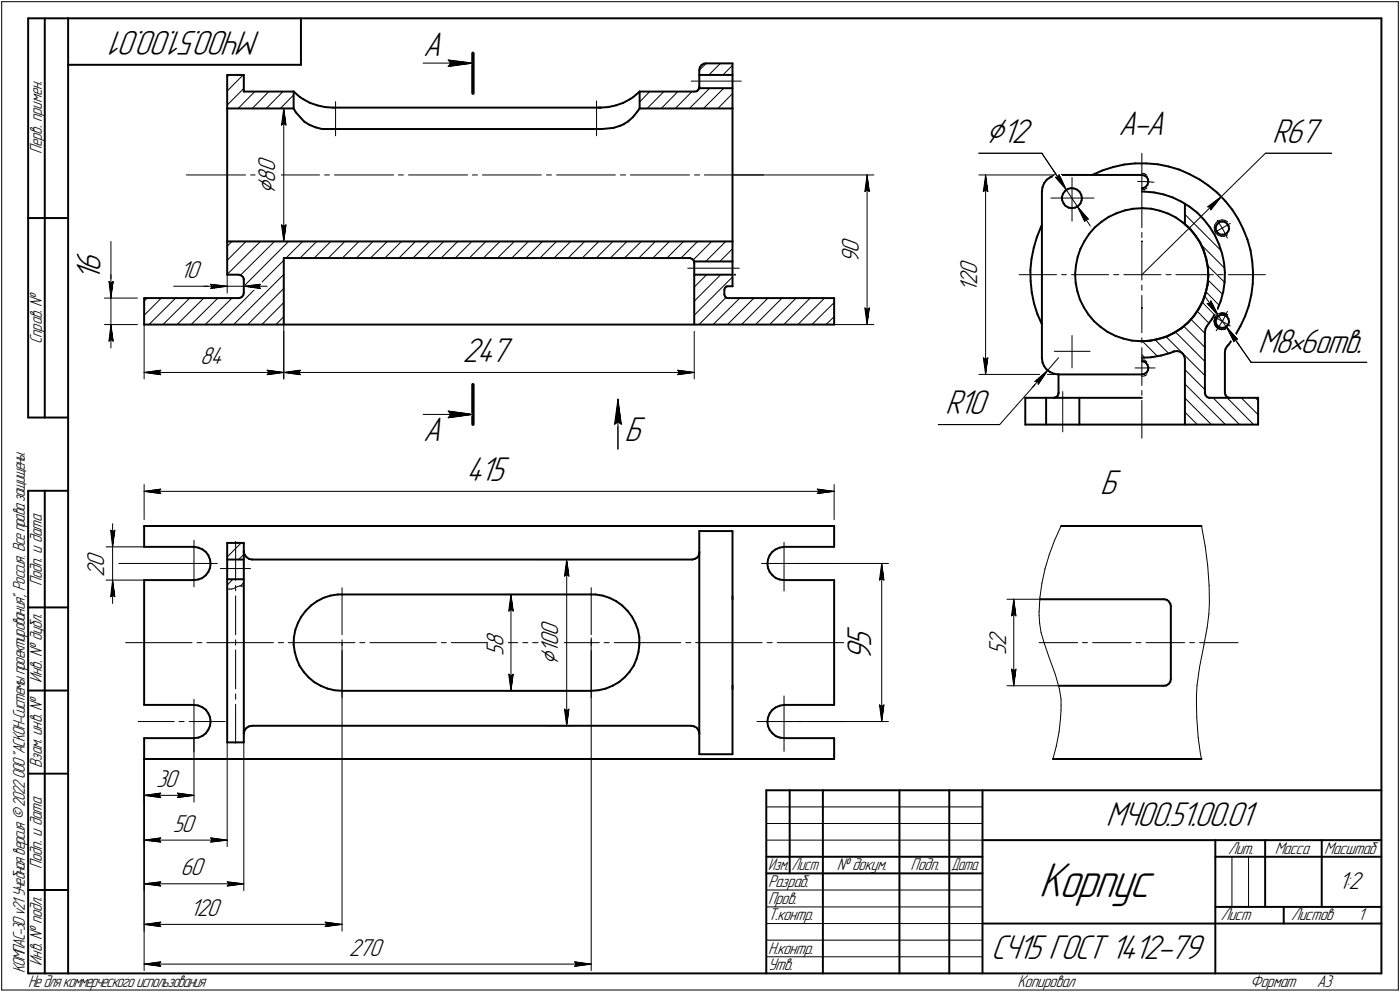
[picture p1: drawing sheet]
<svg xmlns="http://www.w3.org/2000/svg" width="421mm" height="298mm" viewBox="0 0 421 298" stroke-linecap="round" stroke-linejoin="round" font-family="sans-serif">
<defs><g id="words">
<text font-size="15.6" x="312.4" y="269.4">Корпус</text>
<text font-size="11.9" x="296.4" y="42.8">Ç12</text>
<g font-size="10.9">
<text x="78.4" y="9.4" transform="rotate(-180 78.4 9.4)">МЧ00.51.00.01</text>
<text x="127.2" y="16.8">А</text>
<text x="336.4" y="40.6">А-А</text>
<text x="382.6" y="42.9">R67</text>
<text x="30.2" y="81.8" transform="rotate(-90 30.2 81.8)">6</text>
<text x="30.2" y="84.6" transform="rotate(-90 30.2 84.6)">1</text>
<text x="378.3" y="106.1">M8•6отв.</text>
<text x="139.1" y="108.8">247</text>
<text x="284.2" y="124.4">R10</text>
<text x="127.2" y="132.4">А</text>
<text x="187.8" y="132.6">Б</text>
<text x="140.2" y="144.5">415</text>
<text x="330.9" y="148.6">Б</text>
<text x="262" y="194.3" transform="rotate(-90 262 194.3)">5</text>
<text x="262" y="198.6" transform="rotate(-90 262 198.6)">9</text>
<text x="332.6" y="248.1">МЧ00.51.00.01</text>
<text x="298.1" y="288.1">СЧ15 ГОСТ 1412-79</text>
</g>
<g font-size="8.5">
<text x="82.7" y="58.4" transform="rotate(-90 82.7 58.4)">Ç</text>
<text x="167.9" y="199.8" transform="rotate(-90 167.9 199.8)">Ç</text>
</g>
<g font-size="7.8">
<text x="82.7" y="51.8" transform="rotate(-90 82.7 51.8)">0</text>
<text x="82.7" y="54.9" transform="rotate(-90 82.7 54.9)">8</text>
<text x="258.2" y="76.1" transform="rotate(-90 258.2 76.1)">0</text>
<text x="54.2" y="83.5">10</text>
<text x="258.2" y="79.1" transform="rotate(-90 258.2 79.1)">9</text>
<text x="293.9" y="82.7" transform="rotate(-90 293.9 82.7)">0</text>
<text x="293.9" y="87.7" transform="rotate(-90 293.9 87.7)">1</text>
<text x="293.9" y="85.7" transform="rotate(-90 293.9 85.7)">2</text>
<text x="60.2" y="109.4">84</text>
<text x="31.4" y="173.4" transform="rotate(-90 31.4 173.4)">2</text>
<text x="31.4" y="170.4" transform="rotate(-90 31.4 170.4)">0</text>
<text x="167.9" y="191.2" transform="rotate(-90 167.9 191.2)">0</text>
<text x="151.4" y="197" transform="rotate(-90 151.4 197)">5</text>
<text x="151.4" y="194.4" transform="rotate(-90 151.4 194.4)">8</text>
<text x="167.9" y="196.3" transform="rotate(-90 167.9 196.3)">1</text>
<text x="167.9" y="194.3" transform="rotate(-90 167.9 194.3)">0</text>
<text x="302.6" y="196.9" transform="rotate(-90 302.6 196.9)">5</text>
<text x="302.6" y="194.2" transform="rotate(-90 302.6 194.2)">2</text>
<text x="46.9" y="236.5">30</text>
<text x="51.9" y="249.9">50</text>
<text x="54.2" y="263.1">60</text>
<text x="402.6" y="267.2">1:2</text>
<text x="57.2" y="275.3">120</text>
<text x="104.9" y="287.2">270</text>
</g>
<g font-size="5.4">
<text x="12.6" y="46.3" transform="rotate(-90 12.6 46.3)">Перв. примен.</text>
<text x="12.6" y="103.4" transform="rotate(-90 12.6 103.4)">Справ. №</text>
<text x="12.6" y="176.1" transform="rotate(-90 12.6 176.1)">Подп. и дата</text>
<text x="12.6" y="205.2" transform="rotate(-90 12.6 205.2)">Инв. № дубл.</text>
<text x="12.6" y="230.9" transform="rotate(-90 12.6 230.9)">Взам. инв. №</text>
<text x="369.3" y="256.6">Лит.</text>
<text x="383.4" y="256.6">Масса</text>
<text x="398.3" y="256.6">Масштаб</text>
<text x="12.6" y="261.1" transform="rotate(-90 12.6 261.1)">Подп. и дата</text>
<text x="251.6" y="261.6">№ докум.</text>
<text x="273.9" y="261.6">Подп.</text>
<text x="231" y="266.6">Разраб.</text>
<text x="231" y="271.6">Пров.</text>
<text x="231" y="276.6">Т.контр.</text>
<text x="367.1" y="276.6">Лист</text>
<text x="388.3" y="276.6">Листов</text>
<text x="408.5" y="276.6">1</text>
<text x="231" y="286.6">Н.контр.</text>
<text x="7.5" y="292.5" transform="rotate(-90 7.5 292.5)">КОМПАС-3Dv21 Учебнаяверсия©2022ООО&quot;АСКОН-Системыпроектирования&quot;, Россия. Всеправазащищены.</text>
<text x="12.6" y="290.2" transform="rotate(-90 12.6 290.2)">Инв. № подл.</text>
<text x="231" y="291.6">Утв.</text>
<text x="8.5" y="296.7">Недлякоммерческогоиспользования</text>
<text x="306" y="296.6">Копировал</text>
<text x="376" y="296.6">Формат</text>
<text x="396" y="296.6">A3</text>
</g>
<g font-size="5.3">
<text x="231.1" y="261.6">Изм.</text>
<text x="238.1" y="261.6">Лист</text>
<text x="286.1" y="261.6">Дата</text>
</g>
</g></defs>
<g fill="none" stroke="#000" stroke-width=".59">
<path d="M8.5 5.5v120zM8.5 5.5h12zM13.5 5.5v120zM20.5 5.5v287zM20.5 5.5h395zM20.5 19.5h70zM90.5 5.5v14zM211 19.6l-.5 .6zM211 19.6l.7-.5zM211.7 19.1l.6-.1zM212.3 19h8zM220.3 19v13.6z"/>
<path d="M415.5 5.5v287zM68.3 22.5v10.1zM68.3 32.6h20zM68.3 22.5h5zM68.3 32.6v40zM73.3 22.5v5zM73.3 27.5h15zM88.3 27.5v5.1zM88.3 27.5l2 1.7zM88.3 32.6l.7 1.2zM89 33.8l2.5 2.8zM90.3 29.2l.9 .6z"/>
<path d="M91.2 29.8l2 1.1zM91.5 36.6l1.5 .9zM93 37.5l1.9 .8zM93.2 30.9l2.2 .8zM94.9 38.3l2 .5zM95.4 31.7l2.3 .5zM96.9 38.8h.4zM97.3 38.8h3.1zM97.7 32.2l2.5 .1zM100.2 32.3h.6zM100.4 38.8h61.6zM100.8 32.3h80z"/>
<path d="M162 38.8h15.4zM177.4 38.8h3.5zM179.9 32.3h.6zM180.5 32.3l2.5-.1zM180.9 38.8l3.6-.4zM183 32.2l2.3-.5zM184.5 38.4l2.1-.6zM185.3 31.7l2.2-.8zM186.6 37.8l.9-.5zM187.5 30.9l2-1.1zM187.5 37.3l1.4-.8zM188.9 36.5l1.4-1.3z"/>
<path d="M189.5 29.8l.9-.6zM190.4 29.2l2-1.7zM191.7 33.5l-1.4 1.7zM192.4 27.5h16.4zM192.4 27.5v5.1zM192.4 32.6h27.9zM192.4 32.6l-.7 .9zM208.8 27.5l.7-.1zM210.1 26.9l-.6 .5zM210.2 26.5h10.1zM210.3 21.1v5zM210.3 26.2l-.2 .7z"/>
<path d="M210.3 26.1v.1zM210.3 22.5h10zM210.5 20.2l-.2 .9zM220.3 32.6v40zM313.4 57.6v49.9zM313.5 56.3l-.1 1.3zM314 55l-.5 1.3zM314.8 54l-.8 1zM314.8 54l1.1-.7zM315.9 53.3l1.2-.6zM317.1 52.7l1.2-.1zM318.3 52.6h25.1z"/>
<path d="M319.4 59.2v1zM319.7 58.3l-.3 .9zM320.3 57.4l.8-.6zM320.3 57.4l-.6 .9zM321.1 56.8l1-.2zM322.1 56.6h.9zM323 56.6l.9 .4zM323.9 57l.8 .7zM324.7 57.7l.5 .9zM325.2 58.6l.2 .9zM325.4 59.5l-.1 .7zM328.5 52.6l3.1-1.4z"/>
<path d="M331.6 51.2l3.2-1zM334.8 50.2l3.3-.8zM338.1 49.4l3.3-.3zM341.4 49.1h3.4zM343.4 57.6h.8zM343.4 52.6l.8 .1zM343.4 56.6l.5-.1zM343.9 56.5l.7-.4zM344.2 57.6l2.8 .2zM344.2 52.7l.6 .5zM344.8 49.1l3.3 .3zM344.8 53.2l.5 .7z"/>
<path d="M345.1 55.5l-.5 .6zM345.3 53.9l.1 .8zM345.4 54.7l-.3 .8zM347 57.8l2.9 .6zM348.1 49.4l3.4 .6zM349.9 58.4l2.8 1zM351.5 50l3.2 1zM352.7 59.4l2.6 1.2zM354.7 51l3 1.3zM357.7 52.3l3.1 1.6zM360.8 53.9l2.7 1.9zM363.5 55.8l2.6 2.1z"/>
<path d="M366.1 57.9l2.4 2.5zM8.5 65.5h12zM68.3 72.6v9.9zM68.3 72.6h152zM85.3 77.6v19.9zM85.3 77.6h122zM207.3 77.6h.2zM207.5 77.6l.7 .2zM208.2 77.8l.5 .6zM208.7 78.4l.1 .7zM208.7 78.6h11.6zM208.8 79.1v18.4z"/>
<path d="M220.3 72.6v13.4zM310.2 77.8l-.3 3.4zM310.9 74.5l-.7 3.3zM311.8 71.3l-.9 3.2zM313.1 68.2l-1.3 3.1zM313.4 67.6l-.3 .6zM319.4 60.2l.5 .9zM319.9 61.1l.6 .8zM320.5 61.9l.9 .5zM321.4 62.4l.9 .2zM322.3 62.6l1-.2zM323.3 62.4l1-.5z"/>
<path d="M323.6 79.8l-.3 2.6zM324.1 77.2l-.5 2.6zM325 61.1l-.7 .8zM325 74.8l-.9 2.4zM325.3 60.2l-.3 .9zM326.1 72.5l-1.1 2.3zM327.6 70.3l-1.5 2.2zM329.3 68.3l2-1.7zM329.3 68.3l-1.7 2zM331.3 66.6l2.1-1.4zM333.4 65.2l2.4-1.1zM335.8 64.1l2.4-.9z"/>
<path d="M338.2 63.2l2.6-.5zM340.8 62.7l2.6-.1zM343.4 62.6h.3zM343.5 72.6h.1M343.7 62.6l2.6 .1zM346.3 62.7l2.5 .6zM348.8 63.3l2.5 .9zM351.3 64.2l2.4 1.2zM353.7 65.4l2.1 1.5zM355.3 60.6l2.5 1.5zM355.8 66.9l1.9 1.7zM356.4 61.2v6.2z"/>
<path d="M356.4 67.4l1.6 1.4zM357.7 68.6l1.7 2zM357.8 62.1l2.3 1.8zM358 68.8l1.6 2.1zM359.4 70.6l1.4 2.1zM359.6 70.9l1.4 2.2zM360.1 63.9l2 2.1zM360.8 72.7l1.1 2.4zM361 73.1l1 2.3zM361.9 75.1l.8 2.5zM362 75.4l.8 2.5zM362.1 66l1.8 2.3z"/>
<path d="M362.7 77.6l.5 2.6zM362.8 77.9l.5 2.6zM363.9 68.3l1.5 2.5zM365.4 70.8l1.2 2.6zM365.6 68.7l.2 .8zM365.8 67.9l-.2 .8zM365.8 69.5l.6 .6zM366.2 67.2l.7-.5zM366.2 67.2l-.4 .7zM366.4 70.1l.7 .4zM366.6 73.4l.9 2.8zM366.9 66.7l.7-.2z"/>
<path d="M367.1 70.5h.5zM367.5 76.2l.6 2.8zM367.6 66.5l.8 .2zM367.6 70.5h.5zM368.1 79l.3 3zM368.1 70.5l.8-.4zM368.4 66.7l.7 .5zM368.5 60.4l2.1 2.6zM369.1 67.2l.4 .7zM369.4 69.5l-.5 .6zM369.5 67.9l.2 .8zM369.7 68.7l-.3 .8z"/>
<path d="M370.6 63l1.8 2.8zM372.4 65.8l1.5 3zM373.9 68.8l1.3 3.2zM375.2 72l.9 3.2zM376.1 75.2l.5 3.3zM376.6 78.5l.3 3.4zM43.3 97.5h207.6zM43.3 89.6v7.9zM43.3 89.6h28.5zM68.3 82.5h3.5zM71.8 82.5l.7 .2zM71.8 89.6h.3z"/>
<path d="M72.1 89.6l.6-.4zM72.5 82.7l.6 .5zM73.1 83.2l.2 .6zM73.2 88.7l-.5 .5zM73.3 84.1v4zM73.3 83.8v.3zM73.3 88.1l-.1 .6zM208.8 82.5h11.5zM217.8 87v1.6zM217.8 88.6l.2 .5zM218 86.5l-.2 .5zM218 86.5l.4-.4z"/>
<path d="M218 89.1l.4 .4zM218.4 86.1l.5-.1zM218.4 89.5l.5 .1zM218.9 89.6h32zM218.9 86h1.4zM221 82.5h.1M250.9 89.6v7.9zM309.9 81.2l.1 3.3zM310 84.5l.3 3.4zM310.3 87.9l.7 3.3zM311 91.2l1 3.2zM312 94.4l1.4 3.1z"/>
<path d="M323.3 82.4l.2 2.6zM323.5 85l.5 2.5zM324 87.5l.8 2.5zM324.8 90l1.2 2.4zM326 92.4l1.3 2.1zM327.3 94.5l1.7 2zM329 96.5l2 1.7zM331 98.2l2.1 1.5zM333.1 99.7l2.3 1.2zM343.4 92.5h.1M353.3 99.9l2.2-1.4zM355.2 98.7l2-1.7z"/>
<path d="M355.5 98.5l2-1.7zM359 95.1l-1.8 1.9zM359.2 94.8l-1.7 2zM360.4 93l-1.4 2.1zM360.6 92.6l-1.4 2.2zM361.7 90.7l-1.3 2.3zM361.8 90.3l-1.2 2.3zM362.4 99.7v18.3zM362.5 98.8l-.1 .9zM362.5 88.2l-.8 2.5zM362.6 87.9l-.8 2.4zM362.9 98.1l-.4 .7z"/>
<path d="M363.1 85.7l-.6 2.5zM363.2 85.3l-.6 2.6zM363.2 80.2l.2 2.5zM363.3 80.5l.1 2.6zM363.4 82.7l-.2 2.6zM363.4 83.1l-.3 2.6zM364.6 95.8l-1.7 2.3zM365.6 96.7l.2 .8zM365.8 95.9l-.2 .8zM365.8 97.5l.6 .6zM366 93.2l-1.4 2.6zM366.2 95.2l.7-.5z"/>
<path d="M366.2 95.2l-.4 .7zM366.4 98.1l.7 .4zM366.9 94.7l.7-.1zM367.1 90.5l-1.1 2.7zM367.1 98.5l.5 .1zM367.6 94.6l.8 .1zM367.6 98.6l.5-.1zM367.9 87.7l-.8 2.8zM368.1 98.5l.8-.4zM368.3 84.8l-.4 2.9zM368.4 82l-.1 2.8zM368.4 94.7l.7 .5z"/>
<path d="M369.1 95.2l.4 .7zM369.4 97.5l-.5 .6zM369.5 95.9l.2 .8zM369.7 96.7l-.3 .8zM373 98l-1.7 3zM374.5 95l-1.5 3zM375.6 91.9l-1.1 3.1zM376.3 88.6l-.7 3.3zM376.8 85.3l-.5 3.3zM376.9 81.9l-.1 3.4zM308.4 119.5h35zM308.4 119.5v8.1z"/>
<path d="M313.4 107.5l.1 1.4zM313.5 108.9l.5 1.2zM314 110.1l.8 1zM314.6 119.5v8.1zM314.8 111.1l1.1 .7zM315.9 111.8l1.2 .6zM316.9 119.5l.7-.1zM317.1 112.4l1.2 .1zM317.6 119.4l.5-.4zM318.3 112.5h25.1zM318.3 112.5v5.5zM318.3 118.3l-.2 .7z"/>
<path d="M318.3 118v.3zM324.6 119.5v8.1zM335.4 100.9l2.5 .9zM337.9 101.8l2.5 .6zM340.4 102.4l2.6 .1zM343 102.5l2.6-.1zM343.4 102.5l2.5-.1zM343.4 107.5l2.9-.1zM343.4 112.5l.8-.1zM343.4 108.5l.5 .1zM343.9 108.6l.7 .4zM344.2 112.4l.6-.5z"/>
<path d="M344.6 109l.5 .6zM345.1 109.6l.3 .8zM345.3 111.3l-.5 .6zM345.4 110.4l-.1 .9zM345.6 102.4l2.5-.5zM345.9 102.4l2.6-.5zM346.3 107.4l2.9-.6zM348.1 101.9l2.6-.7zM348.5 101.9l2.5-.8zM349.2 106.8l2.8-.7zM350.7 101.2l2.3-1.1zM351 101.1l2.3-1.2z"/>
<path d="M352 106.1l.9-.4zM352.9 105.7l.3-.1zM353 100.1l2.2-1.4zM353.2 105.6l.9-.1zM354.1 105.5l.9 .2zM355 105.7l.7 .6zM355.7 106.3l.5 .8zM356.2 107.1l.2 .8zM356.4 107.9v19.7zM362.4 118l.1 .7zM362.5 118.7l.5 .6zM363 119.3l.6 .2z"/>
<path d="M363.6 119.5h.3zM363.9 119.5h14.5zM368.4 105.7v12.3zM368.4 118l.2 .7zM368.6 104.9l-.2 .8zM368.6 118.7l.4 .6zM369 104.1l-.4 .8zM369 119.3l.7 .2zM369.4 103.7l-.4 .4zM369.7 119.5h.2zM371.3 101l-1.9 2.7zM378.4 119.5v8.1z"/>
<path d="M8.5 125.5h12zM308.4 127.6h70zM8.5 147.5v145zM8.5 147.5h12zM13.5 147.5v145zM43.3 158.1h207.6zM43.3 158.1v6.2zM210.3 159.6h10zM210.3 159.6v7zM220.3 159.6v67.1zM250.9 158.1v6.2zM319.1 158.1h42.3z"/>
<path d="M43.3 164.3h15zM43.3 174.3h15zM43.3 174.3v37.5zM58.3 174.3l1.3-.1zM58.4 164.3h.1M58.4 164.3l1.3 .3zM59.6 174.2l1.2-.5zM59.7 164.6l1.2 .5zM60.8 173.7l1.1-.8zM60.9 165.1l1 .8zM61.9 165.9l.8 1zM62.7 171.9l-.8 1z"/>
<path d="M62.7 166.9l.5 1.2zM63.2 170.7l-.5 1.2zM63.2 168.1l.1 1.3zM63.3 169.4l-.1 1.3zM68.3 163.2h5zM68.3 168.1h5zM68.3 174.1h5zM68.3 163.2v59.9zM73.3 163.2v3.2zM73.3 166.4v53.2zM73.3 165.9l.3 .8zM73.3 165.6v.3z"/>
<path d="M73.6 166.7l.6 .8zM74.2 167.5l.7 .5zM74.9 168l1 .1zM75.9 168.1h132.4zM97.3 179.7l2.1-.7zM99.4 179l2.2-.4zM101.6 178.6h1.3zM102.9 178.6h74.9zM177.8 178.6h1.3zM179.1 178.6l2.2 .4zM181.3 179l2 .7zM183.3 179.7l2 1z"/>
<path d="M208.3 168.1l.8-.2zM209.1 167.9l.7-.4zM210.2 166.7l-.4 .8zM210.3 166.6v53zM210.3 165.9l-.1 .8zM210.3 165.9h.1M220.3 179.2v.9zM230.8 169.4l.2 1.3zM231 170.7l.5 1.2zM231 168.1l-.2 1.3zM231.5 171.9l.8 1zM231.5 166.9l-.5 1.2z"/>
<path d="M232.2 165.9l-.7 1zM232.2 165.9l1.1-.8zM232.3 172.9l1 .8zM233.3 165.1l1.1-.5zM233.3 173.7l1.2 .5zM234.4 164.6l1.3-.3zM234.5 174.2l1.3 .1zM235.7 164.3h.1M235.8 164.3h15.1zM235.8 174.3h15.1zM250.9 174.3v37.5zM8.5 182.5h12z"/>
<path d="M88.3 193.7l.3 2.2zM88.4 191.5l-.1 2.2zM88.6 195.9l.6 2.1zM88.8 189.3l-.4 2.2zM89.2 198l.9 2.1zM89.6 187.3l-.8 2zM90.6 185.3l-1 2zM91.9 183.6l-1.3 1.7zM91.9 183.6l1.7-1.7zM93.6 181.9l1.7-1.2zM95.3 180.7l2-1zM185.3 180.7l1.8 1.2z"/>
<path d="M187.1 181.9l1.6 1.7zM188.7 183.6l1.4 1.7zM190.1 185.3l1 2zM191.1 187.3l.8 2zM191.4 198l-.8 2.1zM191.9 189.3l.4 2.2zM192 195.9l-.6 2.1zM192.3 193.7l-.3 2.2zM192.3 191.5v2.2zM312.8 180.1h37.3zM350.1 180.1l.8 .2zM350.9 180.3l.6 .5z"/>
<path d="M351.5 180.8l.5 .6zM352 181.4l.1 .7zM352.1 182.1v22zM8.5 207.5h12zM43.3 211.8h15zM58.3 211.8l1.3 .2zM59.6 212l1.2 .5zM60.8 212.5l1.1 .8zM61.9 213.3l.8 1.1zM62.7 214.4l.5 1.2zM62.7 219.3l-.8 1.1zM63.2 215.6l.1 1.2z"/>
<path d="M63.2 218.1l-.5 1.2zM63.3 216.8l-.1 1.3zM73.3 219.6v3.5zM73.6 219.5l-.3 .8zM74.2 218.7l.7-.4zM74.2 218.7l-.6 .8zM74.9 218.3l1-.2zM75.9 218.1h132zM90.1 200.1l1.3 1.8zM91.4 201.9l1.4 1.6zM92.8 203.5l1.7 1.5zM94.5 205l1.9 1.1z"/>
<path d="M96.4 206.1l2.1 .8zM98.5 206.9l2.1 .5zM100.6 207.4l2.3 .2zM102.9 207.6h74.9zM177.8 207.6l2.2-.2zM180 207.4l2.2-.5zM182.2 206.9l2-.8zM184.2 206.1l2-1.1zM186.2 205l1.7-1.5zM189.3 201.9l-1.4 1.6zM190.6 200.1l-1.3 1.8zM207.9 218.1l.8 .2z"/>
<path d="M208.7 218.3l.8 .4zM209.5 218.7l.6 .8zM210.1 219.5l.2 .8zM210.3 219.6v7.1zM220.3 206.1v1zM230.8 216.9l.2 1.3zM231 218.2l.5 1.2zM231 215.6l-.2 1.3zM231.5 219.4l.8 1zM231.5 214.4l-.5 1.2zM232.2 213.4l-.7 1zM232.2 213.4l1.1-.8z"/>
<path d="M233.3 212.6l1.1-.5zM234.4 212.1l1.3-.3zM235.7 211.8h.1M235.8 211.8h15.1zM318.5 206.1h31.6zM350.1 206.1l.7-.1zM350.8 206l.7-.4zM352 204.9l-.5 .7zM352.1 204.1l-.1 .8zM8.5 232.5h12zM43.3 228.1h207.6zM43.3 221.8h15z"/>
<path d="M43.3 221.8v6.3zM58.4 221.8h.1M58.4 221.8l1.3-.1zM59.7 221.7l1.2-.6zM60.9 221.1l1-.7zM68.3 223.1h5zM73.3 220.3v.3zM210.3 226.7h10zM210.3 220.3v.3zM230.5 237.5h185zM230.5 237.5v55zM232.3 220.4l1 .8z"/>
<path d="M233.3 221.2l1.2 .5zM234.5 221.7l1.3 .1zM235.8 221.8h15.1zM237.5 237.5v25zM247.5 237.5v55zM250.9 221.8v6.3zM270.5 237.5v55zM285.5 237.5v55zM295.5 237.5v55zM316.7 228.1h44.7zM230.5 257.5h65zM295.5 252.5h120z"/>
<path d="M365.5 252.5v40zM365.5 257.5h15zM380.5 252.5v20zM380.5 257.5h35zM397.5 252.5v20zM8.5 267.5h12zM230.5 262.5h65zM295.5 277.5h70zM365.5 277.5h50zM365.5 272.5h50zM386.1 272.5v5zM8.5 292.5h12z"/>
<path d="M20.5 292.5h395z"/>
</g>
<g fill="none" stroke="#000" stroke-width=".3">
<path d="M.5 .5v297zM.5 .5h420zM127.3 19h14.9zM134.8 20l7.4-1zM134.8 18l.8 1zM134.8 18l7.4 1zM135.6 19l-.8 1zM216.7 19l-3.5 3.5zM420.5 .5v297zM68.3 31.6l5-5zM68.3 23.1l.6-.6zM73.2 22.5l-4.9 4.8z"/>
<path d="M76.6 27.5l-5 5.1zM80.9 27.5l-5 5.1zM83.3 32.6h5zM84.7 37.6l.6-.5zM85.1 27.5l-5 5.1zM85.3 32.6l.7 5zM85.3 37.1l.7 .5zM85.3 32.6l-.6 5zM85.3 32.6v40zM88.3 28.5l-4 4.1zM100.9 30.6v10.2zM179.4 30.3v10.5z"/>
<path d="M195.4 27.5l-3 3.1zM199.6 27.5l-5 5.1zM203.9 27.5l-5 5.1zM207.3 32.6l6.1-6.1zM207.9 24.4h15zM208.1 27.5l-5 5.1zM210.3 21.1l2.1-2.1zM211.6 32.6l6.1-6.1zM217.4 22.5l2.9-2.9zM220.3 32.3l-.2 .3zM220.3 28.1l-4.4 4.5zM56 52.6h17.8z"/>
<path d="M75.4 52.6h1.4zM78.3 52.6h17.8zM97.6 52.6h1.5zM100.6 52.6h17.8zM119.8 52.6h1.5zM122.9 52.6h17.7zM142.1 52.6h1.5zM145.1 52.6h17.7zM164.3 52.6h1.6zM167.4 52.6h17.7zM186.6 52.6h1.5zM189.6 52.6h17.7z"/>
<path d="M208.9 52.6h1.5zM211.8 52.6h17.8zM220.3 52.6h42.5zM260.1 57.6l.7-.5zM260.8 52.6l.7 5zM260.8 57.1l.7 .5zM260.8 52.6l-.7 5zM260.8 52.6v44.9zM294.4 46.1h19zM294.4 52.6h23.9zM295.7 57.6l.7-.5zM296.4 52.6l.7 5z"/>
<path d="M296.4 57.1l.7 .5zM296.4 52.6l-.7 5zM296.4 52.6v59.9zM313.4 46.1l7.3 11zM316.1 59.5h12.9zM316.8 51.2l3.9 5.9zM317.4 53.3h.8zM317.4 53.3l3.3 3.8zM318.5 52.5l2.2 4.6zM318.5 52.5l-.3 .8zM320.7 57.1l3.3 5zM322.4 53.3v13.2z"/>
<path d="M342.1 54.5l3.1 .1zM343.4 57.1v11.3zM343.4 46.1v11zM343.4 52.1l.8 .1zM343.4 57.1l.9-.2zM344.2 52.2l.7 .5zM344.3 56.9l.6-.3zM345.2 54.6l1.8 .2zM367.3 59.1l13.3-13zM367.3 59.1l-3.1 4zM380.6 46.1h19.9zM33.4 72.6v17z"/>
<path d="M68.3 78.2l5.7-5.6zM68.3 74l1.5-1.4zM68.3 72.6h19zM84.7 67.6l.6 5zM84.7 67.6l.6 .5zM85.3 68.1l.7-.5zM86 77.6l5-5zM86 67.6l-.7 5zM90.3 77.6l4.9-5zM94.5 77.6l5-5zM98.7 77.6l5-5zM103 77.6l4.9-5z"/>
<path d="M107.2 77.6l5-5zM111.4 77.6l5.1-5zM115.7 77.6l5-5zM120 77.6l5-5zM124.2 77.6l5-5zM132.7 77.6l5-5zM133.4 72.6l-5 5zM136.9 77.6l5-5zM145.4 77.6l5-5zM146.1 72.6l-5 5zM149.6 77.6l5.1-5zM153.9 77.6l5-5z"/>
<path d="M158.2 77.6l5-5zM166.6 77.6l5-5zM167.4 72.6l-5 5zM170.9 77.6l5-5zM179.3 77.6l5-5zM180.1 72.6l-5 5zM183.6 77.6l5-5zM187.8 77.6l5.1-5zM192.1 77.6l5-5zM196.3 77.6l5-5zM200.6 77.6l5-5zM204.8 77.6l5-5z"/>
<path d="M208.4 78.1l5.6-5.5zM212.3 78.6l6-6zM216.5 78.6l3.8-3.8zM324 62.1l2.2 4.4zM324 62.1l3.3 3.8zM324 62.1l3.9 5.8zM326.6 65.8l-.4 .7zM326.6 65.8l.7 .1zM343.4 69.8v1.6zM343.4 72.9v11.3zM356.4 64.4l11 11zM360.8 64.6l.6 .6z"/>
<path d="M361.3 73.6l7 7zM363.1 79.8l5.2 5zM363.2 62.1l.9 .1zM363.2 62.1l4.1-3zM364.1 62.2l.1 .9zM365.2 68.4l.1 .9zM365.3 69.3l.4 .8zM365.3 67.6l-.1 .8zM365.4 69.8l4.6-2.7zM365.7 70.1l.7 .6zM365.8 66.8l.8-.5zM365.8 66.8l-.5 .8z"/>
<path d="M366.1 66.2l1.6 2.5zM366.4 70.7l.9 .3zM366.6 66.3l.9-.3zM367.3 71h.9zM367.5 66l.9 .2zM367.7 68.7l1.4 2.8zM368.2 71l.8-.4zM368.4 66.2l.8 .4zM369 70.6l.1-.1zM31.4 89.6h9.9zM31.4 97.5h9.9zM32.8 84.6l.6 .5z"/>
<path d="M32.8 84.6l.6 5zM33.4 85.1l.6-.5zM33.4 82.5v7.1zM33.4 97.5l-.6 5zM33.4 97.5l.6 5zM33.4 97.5v7.1zM33.4 89.6v7.9zM34 84.6l-.6 5zM43.3 94.7l5.2-5.1zM43.3 90.5l1-.9zM43.3 97.5v16.4zM44.8 97.5l8-7.9z"/>
<path d="M49 97.5l8.1-7.9zM52.2 86h11.1zM53.3 97.5l8-7.9zM57.5 97.5l8-7.9zM61.3 86h7zM61.7 97.5l8.1-7.9zM63.3 86h5zM63.3 85.4l5 .6zM63.3 85.4l.5 .6zM63.3 86.7l5-.7zM63.8 86l-.5 .7zM66 97.5l19.3-19.3z"/>
<path d="M68.3 82.5l10-9.9zM68.3 82.5v5.6zM68.3 86h5zM70.3 97.5l15-15zM72.4 82.6l10.1-10zM73.3 86l13.5-13.4zM73.3 86l5 .7zM73.3 86l5-.6zM73.3 86h7zM74.5 97.5l10.8-10.8zM77.8 86l.5 .7zM78.3 85.4l-.5 .6z"/>
<path d="M78.7 97.5l6.6-6.6zM83 97.5l2.3-2.3zM85.3 99.6v14.3zM85.3 97.5v16.4zM206.8 80.6h15.5zM208.8 94.7l11.5-11.5zM208.8 90.5l7.9-8zM208.8 86.3l3.7-3.8zM208.8 99.6v14.3zM210.2 97.5l8.2-8.1zM214.5 97.5l8-7.9zM218.8 97.5l7.9-7.9z"/>
<path d="M223 97.5l8-7.9zM227.2 97.5l8-7.9zM231.5 97.5l7.9-7.9zM235.7 97.5l8-7.9zM239.9 97.5l8.1-7.9zM244.2 97.5l6.7-6.6zM248.4 97.5l2.5-2.3zM250.9 97.5h11.9zM260.1 92.5l.7 5zM260.1 92.5l.7 .5zM260.8 93l.7-.5zM261.5 92.5l-.7 5z"/>
<path d="M306.5 82.5h11.3zM319.3 82.5h1.4zM322.2 82.5h11.2zM334.9 82.5h1.6zM338 82.5h11.2zM343.4 85.7v1.5zM343.4 88.7v11.3zM343.4 82.5l23.9-23.4zM350.7 82.5h1.5zM353.6 99.8l8.8 8.8zM353.7 82.5h11.2zM356 98l6.4 6.4z"/>
<path d="M358.2 96l4.2 4.2zM360.1 93.6l3.5 3.6zM361.6 90.8l3.7 3.8zM362.5 89.2l3.9 5.7zM362.7 87.7l3.9 4zM363.1 91.2l.8 .1zM363.1 91.2l3.3 3.7zM363.3 84.2l4.4 4.3zM364.2 90.4l2.2 4.5zM364.2 90.4l-.3 .9zM365.2 96.4l.1 1zM365.3 97.4l.4 .7z"/>
<path d="M365.3 95.5l-.1 .9zM365.4 95.3l4.6 2.7zM365.7 98.1l.7 .6zM365.8 94.8l.8-.6zM365.8 94.8l-.5 .7zM366.1 98.9l-.3 .5zM366.4 82.5h1.5zM366.4 98.7l.9 .4zM366.4 94.9l2.4 3.3zM366.6 94.2l.9-.1zM367.3 99.1l.9-.1zM367.5 94.1h.9z"/>
<path d="M367.8 96.3l-1.7 2.6zM368.2 99l.8-.4zM368.4 94.1l.8 .6zM368.8 98.2l7.5 10.7zM368.8 98.2l2.3 4.5zM368.8 98.2l3.4 3.7zM368.8 98.2l4 5.7zM369 98.6h.1zM369.1 93.6l-1.3 2.7zM369.4 82.5h11.2zM32.8 102.5l.6-.5zM33.4 102l.6 .5z"/>
<path d="M43.3 111.9l5-.6zM43.3 111.9l5 .7zM43.3 111.9h42zM47.8 111.9l.5 .7zM48.3 111.3l-.5 .6zM80.3 112.6l5-.7zM80.3 111.3l.6 .6zM80.3 111.3l5 .6zM80.9 111.9l-.6 .7zM85.3 111.9l5-.6zM85.3 111.9l5 .7zM85.3 111.9h123.5z"/>
<path d="M89.8 111.9l.5 .7zM90.3 111.3l-.5 .6zM185.8 120v15zM185.8 120l1.1 7.5zM185.8 120l-1 7.5zM203.8 112.6l5-.7zM203.8 111.3l.5 .6zM203.8 111.3l5 .6zM204.3 111.9l-.5 .7zM294.4 112.5h23.9zM295.7 107.5l.7 5zM295.7 107.5l.7 .5z"/>
<path d="M296.4 108l.7-.5zM297.1 107.5l-.7 5zM311.2 114.6l3.8-3.3zM311.2 114.6h.9zM312.1 114.6l.2 .9zM315 111.3l-14.3 16.3zM315 111.3l-2.7 4.2zM315 111.3l-4.6 5.2zM317.1 105.6h10.7zM318.3 107.5l-3.3 3.8zM319.6 117.7v12.1zM322.4 100.8v9.8z"/>
<path d="M341.4 110.6h6zM343.4 101.5v1.5zM343.4 104.5v11.3zM343.4 117.3v1.5zM343.4 108.1l.8 .1zM343.4 113.1l.9-.2zM343.4 106.6l.9 .9zM343.6 102.5l4.5 4.6zM344.2 108.2l.7 .5zM344.3 112.9l.6-.3zM347.4 102.1l4.1 4.1zM350.7 101.2l11.7 11.7z"/>
<path d="M356.4 119.6l7.9 8zM356.4 115.4l12.2 12.2zM356.4 111.1l6 6zM364.8 119.5l8 8.1zM369.1 119.5l7.9 8.1zM371.3 101.9l-.2 .8zM371.3 101.9h.9zM373.3 119.5l5.1 5.1zM376.3 108.9h34.8zM377.5 119.5l.9 .9zM127.3 124.5h14.9zM134.8 125.6l7.4-1.1z"/>
<path d="M134.8 123.5l.8 1zM134.8 123.5l7.4 1zM135.6 124.5l-.8 1.1zM184.8 127.5l1-.8zM185.8 126.7l1.1 .8zM282.2 127.6h18.5zM343.4 120.3v11.4zM356.4 123.9l3.7 3.7zM33.3 159.3l.6 .6zM33.3 159.3l.6 5zM33.9 159.9l.6-.6zM33.9 157.4v6.9z"/>
<path d="M34.5 159.3l-.6 5zM43.3 145.6v10.5zM43.3 147.7l5-.7zM43.3 147.7l5 .6zM43.3 147.7h207.6zM47.8 147.7l.5 .6zM48.3 147l-.5 .7zM245.8 148.3l5.1-.6zM245.8 147l.5 .7zM245.8 147l5.1 .7zM246.3 147.7l-.5 .6zM250.9 145.6v10.5z"/>
<path d="M319.1 158.1l-1.9 4.3zM361.4 158.1l1.1 6zM31.9 164.3h11.4zM31.9 174.3h11.4zM33.3 179.3l.6-.4zM33.9 174.3l-.6 5zM33.9 178.9l.6 .4zM33.9 174.3l.6 5zM33.9 174.3v7.1zM33.9 164.3v10zM35.7 169.3h14.8zM50.5 169.3h14.9z"/>
<path d="M58.3 162.4v6.9zM58.3 169.3v7.1zM66.3 170.9h9.1zM68.3 177h.7zM68.3 167.4l4.3-4.2zM69 177h.6zM69.6 177l.7-.1zM70 174.1l-1.7 1.8zM70.3 176.9l.6-.4zM70.9 176.5l.6-.2zM70.9 162.7v11.7zM70.9 175.9v1.6z"/>
<path d="M70.9 179.1v11.7zM71.5 176.3l.6-.2zM71.8 168.1l1.5-1.5zM72.1 176.1h.5zM72.3 176.1l1-1zM72.6 176.1l.7 .1zM102.9 176.6v14.2zM151.7 178.6h26.1zM153.7 178.6l.6 5zM153.7 178.6l-.7 5zM153.7 178.6v29zM161.9 168.1h10.6z"/>
<path d="M169.8 173.1l.6-.5zM170.4 168.1l.7 5zM170.4 172.6l.7 .5zM170.4 168.1l-.6 5zM170.4 168.1v50zM177.8 176.6v14.2zM229 169.3h9.3zM235.8 163v14.6zM235.8 169.3h31.4zM239.7 169.3h1.5zM242.7 169.3h9.2zM264.5 174.3l.7-.4z"/>
<path d="M265.2 169.3l.7 5zM265.2 173.9l.7 .4zM265.2 169.3l-.7 5zM265.2 169.3v47.5zM312.8 179.5l-.3 4.3zM313.4 175.3l-.6 4.2zM314.3 170.9l-.9 4.4zM315.6 166.7l-1.3 4.2zM317.2 162.4l-1.6 4.3zM362.5 164.1l.7 6zM363.2 170.1l.4 5.9zM363.6 176l.1 5.1z"/>
<path d="M37.8 193.1h19.9zM59.3 193.1h1.4zM62.2 193.1h20zM70.9 192.3v1.6zM70.9 195.3v11.7zM83.7 193.1h1.6zM86.7 193.1h20.1zM102.9 192.3v1.7zM102.9 195.5v14.1zM102.9 193.1v86.7zM108.2 193.1h1.5zM111.3 193.1h19.9z"/>
<path d="M132.8 193.1h1.4zM135.7 193.1h20zM153 183.6l.7-.5zM153.7 183.1l.6 .5zM157.2 193.1h1.5zM160.2 193.1h20.1zM177.8 192.3v1.7zM177.8 195.5v14.1zM177.8 191.7v100zM181.7 193.1h1.5zM184.7 193.1h20zM206.2 193.1h1.6z"/>
<path d="M209.2 193.1h20zM230.7 193.1h1.5zM233.8 193.1h19.9zM302.9 180.1h9.9zM304.2 185.1l.7-.5zM304.9 180.1l.7 5zM304.9 184.6l.7 .5zM304.9 180.1l-.7 5zM304.9 180.1v26zM312.5 193.1h11.6zM312.5 183.8v1.1zM312.5 184.9l.2 2.5z"/>
<path d="M312.7 187.4l.4 2.7zM313.1 190.1l.9 3.1zM314 193.2l1.4 4zM315.4 197.2l2 5.6zM325.5 193.1h1.6zM328.6 193.1h11.6zM341.6 193.1h1.6zM344.7 193.1h11.6zM357.8 193.1h1.4zM360.8 193.1h11.6zM362.1 193.6l-1.3 6.9zM363.1 188.6l-1 5z"/>
<path d="M363.6 184.6l-.5 4zM363.7 181.1l-.1 3.5zM41.6 216.8h10.8zM53.8 216.8h1.6zM56.9 216.8h10.8zM58.3 210.1v15.9zM70.9 208.5v1.6zM70.9 211.7v11.7zM151.7 207.6h26.1zM153 202.6l.7 5zM153 202.6l.7 .5zM153.7 203.1l.6-.5z"/>
<path d="M154.3 202.6l-.6 5zM164.3 218.1h8.2zM169.8 213.1l.6 5zM169.8 213.1l.6 .5zM170.4 213.6l.7-.5zM171.1 213.1l-.7 5zM227.7 216.8h10.6zM235.8 209.1v16.7zM235.8 216.8h31.4zM239.9 216.8h1.4zM242.8 216.8h10.7zM264.5 211.8l.7 5z"/>
<path d="M264.5 211.8l.7 .5zM265.2 212.3l.7-.5zM265.9 211.8l-.7 5zM302.9 206.1h15.6zM304.2 201.1l.7 5zM304.2 201.1l.7 .5zM304.9 201.6l.7-.5zM305.6 201.1l-.7 5zM317.4 202.8l1.2 4.2zM318.5 220l-.8 4.3zM318.6 207l.5 3.1zM318.9 215.9l-.4 4.1z"/>
<path d="M319.1 210.1v1.8zM319.1 211.9v1.5zM319.1 213.4l-.2 2.5zM359.8 209.1v2.4zM359.8 211.5l.1 4.1zM359.9 215.6l.4 6zM360 206l-.2 3.1zM360.8 200.5l-.8 5.5zM43.3 228.1v12.9zM43.3 228.1v26.3zM43.3 228.1v39.5zM43.3 228.1v51.7z"/>
<path d="M43.3 228.1v63.6zM43.3 239l5-.7zM43.3 239l5 .7zM43.3 239h15zM47.8 239l.5 .7zM48.3 238.3l-.5 .7zM53.3 239.7l5-.7zM53.3 238.3l.5 .7zM53.3 238.3l5 .7zM53.8 239l-.5 .7zM58.3 221.8v19.2zM68.3 223.1v31.3z"/>
<path d="M73.3 223.1v44.5zM317.7 224.3l-1 3.8zM360.3 221.6l.7 4.9zM361 226.5l.4 1.6zM43.3 252.5l5-.7zM43.3 252.5l5 .6zM43.3 252.5h25zM47.8 252.5l.5 .6zM48.3 251.8l-.5 .7zM63.3 253.1l5-.6zM63.3 251.8l.5 .7zM63.3 251.8l5 .7z"/>
<path d="M63.8 252.5l-.5 .6zM230.5 247.5h65zM230.5 252.5h65zM230.5 242.5h65zM370.5 257.5v15zM375.5 257.5v15zM43.3 265.6l5-.6zM43.3 265.6l5 .7zM43.3 265.6h30zM43.3 277.8l5-.7zM43.3 277.8l5 .7zM43.3 277.8h59.6z"/>
<path d="M47.8 265.6l.5 .7zM47.8 277.8l.5 .7zM48.3 265l-.5 .6zM48.3 277.1l-.5 .7zM68.3 266.3l5-.7zM68.3 265l.5 .6zM68.3 265l5 .6zM68.8 265.6l-.5 .7zM97.8 278.5l5.1-.7zM97.8 277.1l.5 .7zM97.8 277.1l5.1 .7zM98.3 277.8l-.5 .7z"/>
<path d="M230.5 267.5h65zM230.5 272.5h65zM230.5 277.5h65zM.5 297.5h420zM43.3 289.7l5-.6zM43.3 289.7l5 .7zM43.3 289.7h134.5zM47.8 289.7l.5 .7zM48.3 289.1l-.5 .6zM172.8 290.4l5-.7zM172.8 289.1l.5 .6zM172.8 289.1l5 .6z"/>
<path d="M173.3 289.7l-.5 .7zM230.5 282.5h65zM230.5 287.5h65z"/>
</g>
<path d="M142.2 16v12zM142.2 115.6v11.9z" fill="none" stroke="#000" stroke-width="1"/>
<g fill="#fff" stroke="#fff" stroke-width=".3">
<path d="M254.2 187.7h10zM254.2 187.8h10zM254.2 187.9h10zM254.2 188h10zM254.2 188h10zM254.2 188.1h10zM254.2 188.2h10zM254.2 188.3h10zM254.2 188.4h10zM254.2 188.5h10zM254.2 188.6h10zM254.2 188.6h10zM254.2 188.7h10zM254.2 188.8h10zM254.2 188.9h10zM254.2 189h10zM254.2 189.1h10zM254.2 189.1h10zM254.2 189.2h10zM254.2 189.3h10zM254.2 189.4h10zM254.2 189.5h10zM254.2 189.6h10zM254.2 189.7h10zM254.2 189.7h10zM254.2 189.8h10zM254.2 189.9h10zM254.2 190h10zM254.2 190.1h10zM254.2 190.2h10zM254.2 190.2h10zM254.2 190.3h10zM254.2 190.4h10zM254.2 190.5h10zM254.2 190.6h10zM254.2 190.7h10zM254.2 190.8h10zM254.2 190.8h10zM254.2 190.9h10zM254.2 191h10zM254.2 191.1h10zM254.2 191.2h10zM254.2 191.3h10zM254.2 191.3h10zM254.2 191.4h10zM254.2 191.5h10zM254.2 191.6h10zM254.2 191.7h10zM254.2 191.8h10zM254.2 191.9h10zM254.2 191.9h10zM254.2 192h10zM254.2 192.1h10zM254.2 192.2h10zM254.2 192.3h10zM254.2 192.4h10zM254.2 192.4h10zM254.2 192.5h10zM254.2 192.6h10zM254.2 192.7h10zM254.2 192.8h10zM254.2 192.9h10zM254.2 193h10zM254.2 193h10zM254.2 193.1h10zM254.2 193.2h10zM254.2 193.3h10zM254.2 193.4h10zM254.2 193.5h10zM254.2 193.5h10zM254.2 193.6h10zM254.2 193.7h10zM254.2 193.8h10zM254.2 193.9h10zM254.2 194h10zM254.2 194.1h10zM254.2 194.1h10zM254.2 194.2h10zM254.2 194.3h10zM254.2 194.4h10zM254.2 194.5h10zM254.2 194.6h10zM254.2 194.6h10zM254.2 194.7h10zM254.2 194.8h10zM254.2 194.9h10zM254.2 195h10zM254.2 195.1h10zM254.2 195.2h10zM254.2 195.2h10zM254.2 195.3h10zM254.2 195.4h10zM254.2 195.5h10zM254.2 195.6h10zM254.2 195.7h10zM254.2 195.7h10zM254.2 195.8h10zM254.2 195.9h10zM254.2 196h10zM254.2 196.1h10zM254.2 196.2h10zM254.2 196.3h10zM254.2 196.3h10zM254.2 196.4h10zM254.2 196.5h10zM254.2 196.6h10zM254.2 196.7h10zM254.2 196.8h10zM254.2 196.8h10zM254.2 196.9h10zM254.2 197h10zM254.2 197.1h10zM254.2 197.2h10zM254.2 197.3h10zM254.2 197.4h10zM254.2 197.4h10zM254.2 197.5h10zM254.2 197.6h10zM254.2 197.7h10zM254.2 197.8h10zM254.2 197.9h10zM254.2 198h10zM254.2 198h10zM254.2 198.1h10zM254.2 198.2h10zM254.2 198.3h10zM254.2 198.4h10zM254.2 198.5h10z"/>
<path d="M265.1 169.6h.2zM265.1 169.7h.2zM265 169.8h.4zM265 169.8h.4zM264.9 169.9h.5zM264.9 170h.6zM264.9 170.1h.6zM264.8 170.2h.8zM264.8 170.3h.8zM264.8 170.3h.9zM264.8 170.4h.9zM264.7 170.5h1zM264.7 170.6h1.1zM264.7 170.7h1.1zM264.6 170.8h1.3zM264.6 170.9h1.3zM264.5 170.9h1.4zM264.5 171h1.4zM264.4 171.1h1.5zM264.4 171.2h1.6zM264.4 171.3h1.6zM264.4 171.4h1.6zM264.4 171.4h1.6zM264.4 171.5h1.6zM264.4 171.6h1.6zM264.4 171.7h1.6zM264.4 171.8h1.7zM264.3 171.9h1.8zM264.3 172h1.8zM264.3 172h1.8zM264.3 172.1h1.8zM264.3 172.2h1.8zM264.3 172.3h1.8zM264.3 172.4h1.9zM264.3 172.5h1.9zM264.3 172.6h1.9zM264.2 172.6h2zM264.2 172.7h2zM264.2 172.8h2zM264.2 172.9h2zM264.2 173h2zM264.2 173.1h2.1zM264.2 173.1h2.1zM264.2 173.2h2.1zM264.2 173.3h2.1zM264.2 173.4h2.1zM264.2 173.5h2.1zM264.2 173.6h2.1zM264.2 173.7h2.2zM264.2 173.7h2.2zM264.2 173.8h2.2zM264.2 173.9h2.2zM264.2 174h2.2zM264.2 174.1h2.2zM264.1 174.2h2.3zM264.1 174.2h2.3zM264.1 174.3h2.3zM264.1 174.4h2.3zM264.1 174.5h2.3zM264.1 174.6h2.3zM264.1 174.7h2.3zM264.1 174.8h2.3z"/>
<path d="M264 211.3h2.4zM264.1 211.4h2.3zM264.1 211.5h2.3zM264.1 211.6h2.3zM264.1 211.7h2.3zM264.1 211.8h2.3zM264.1 211.8h2.3zM264.1 211.9h2.3zM264.1 212h2.3zM264.2 212.1h2.2zM264.2 212.2h2.2zM264.2 212.3h2.2zM264.2 212.3h2.2zM264.2 212.4h2.2zM264.2 212.5h2.2zM264.2 212.6h2.1zM264.2 212.7h2.1zM264.2 212.8h2.1zM264.2 212.9h2.1zM264.2 212.9h2.1zM264.2 213h2.1zM264.2 213.1h2.1zM264.2 213.2h2zM264.2 213.3h2zM264.2 213.4h2zM264.2 213.4h2zM264.2 213.5h2zM264.3 213.6h1.9zM264.3 213.7h1.9zM264.3 213.8h1.9zM264.3 213.9h1.8zM264.3 214h1.8zM264.3 214h1.8zM264.3 214.1h1.8zM264.3 214.2h1.8zM264.3 214.3h1.8zM264.4 214.4h1.7zM264.4 214.5h1.6zM264.4 214.5h1.6zM264.4 214.6h1.6zM264.4 214.7h1.6zM264.4 214.8h1.6zM264.4 214.9h1.6zM264.4 215h1.6zM264.4 215.1h1.5zM264.5 215.1h1.4zM264.5 215.2h1.4zM264.6 215.3h1.3zM264.6 215.4h1.3zM264.7 215.5h1.1zM264.7 215.6h1.1zM264.7 215.6h1zM264.8 215.7h.9zM264.8 215.8h.9zM264.8 215.9h.8zM264.8 216h.8zM264.9 216.1h.6zM264.9 216.2h.6zM264.9 216.2h.5zM265 216.3h.4zM265 216.4h.4zM265.1 216.5h.2zM265.1 216.6h.2z"/>
<path d="M140.1 136.7h13.9zM140.1 136.7h13.9zM140.1 136.8h13.9zM140.1 136.9h13.9zM140.1 137h13.9zM140.1 137.1h13.9zM140.1 137.2h13.9zM140.1 137.2h13.9zM140.1 137.3h13.9zM140.1 137.4h13.9zM140.1 137.5h13.9zM140.1 137.6h13.9zM140.1 137.7h13.9zM140.1 137.8h13.9zM140.1 137.8h13.9zM140.1 137.9h13.9zM140.1 138h13.9zM140.1 138.1h13.9zM140.1 138.2h13.9zM140.1 138.3h13.9zM140.1 138.3h13.9zM140.1 138.4h13.9zM140.1 138.5h13.9zM140.1 138.6h13.9zM140.1 138.7h13.9zM140.1 138.8h13.9zM140.1 138.9h13.9zM140.1 138.9h13.9zM140.1 139h13.9zM140.1 139.1h13.9zM140.1 139.2h13.9zM140.1 139.3h13.9zM140.1 139.4h13.9zM140.1 139.4h13.9zM140.1 139.5h13.9zM140.1 139.6h13.9zM140.1 139.7h13.9zM140.1 139.8h13.9zM140.1 139.9h13.9zM140.1 140h13.9zM140.1 140h13.9zM140.1 140.1h13.9zM140.1 140.2h13.9zM140.1 140.3h13.9zM140.1 140.4h13.9zM140.1 140.5h13.9zM140.1 140.5h13.9zM140.1 140.6h13.9zM140.1 140.7h13.9zM140.1 140.8h13.9zM140.1 140.9h13.9zM140.1 141h13.9zM140.1 141.1h13.9zM140.1 141.1h13.9zM140.1 141.2h13.9zM140.1 141.3h13.9zM140.1 141.4h13.9zM140.1 141.5h13.9zM140.1 141.6h13.9zM140.1 141.6h13.9zM140.1 141.7h13.9zM140.1 141.8h13.9zM140.1 141.9h13.9zM140.1 142h13.9zM140.1 142.1h13.9zM140.1 142.2h13.9zM140.1 142.2h13.9zM140.1 142.3h13.9zM140.1 142.4h13.9zM140.1 142.5h13.9zM140.1 142.6h13.9zM140.1 142.7h13.9zM140.1 142.7h13.9zM140.1 142.8h13.9zM140.1 142.9h13.9zM140.1 143h13.9zM140.1 143.1h13.9zM140.1 143.2h13.9zM140.1 143.3h13.9zM140.1 143.3h13.9zM140.1 143.4h13.9zM140.1 143.5h13.9zM140.1 143.6h13.9zM140.1 143.7h13.9zM140.1 143.8h13.9zM140.1 143.8h13.9zM140.1 143.9h13.9zM140.1 144h13.9zM140.1 144.1h13.9zM140.1 144.2h13.9zM140.1 144.3h13.9zM140.1 144.4h13.9zM140.1 144.4h13.9zM140.1 144.5h13.9zM140.1 144.6h13.9zM140.1 144.7h13.9zM140.1 144.8h13.9zM140.1 144.9h13.9zM140.1 144.9h13.9zM140.1 145h13.9zM140.1 145.1h13.9zM140.1 145.2h13.9zM140.1 145.3h13.9zM140.1 145.4h13.9zM140.1 145.5h13.9zM140.1 145.5h13.9zM140.1 145.6h13.9zM140.1 145.7h13.9zM140.1 145.8h13.9zM140.1 145.9h13.9zM140.1 146h13.9zM140.1 146h13.9zM140.1 146.1h13.9zM140.1 146.2h13.9zM140.1 146.3h13.9zM140.1 146.4h13.9zM140.1 146.5h13.9zM140.1 146.6h13.9z"/>
<path d="M48.3 146.5h.6zM47.7 146.6h1.2zM47 146.6h1.9zM46.4 146.7h2.5zM45.8 146.8h3.1zM45.1 146.9h3.8zM45 147h3.9zM44.8 147.1h4.1zM44.5 147.2h4.4zM44.4 147.2h4.5zM44.2 147.3h4.7zM43.9 147.4h5zM43.8 147.5h5.1zM43.6 147.6h5.3zM43.3 147.7h5.6zM43.6 147.7h5.3zM43.8 147.8h5.1zM43.9 147.9h5zM44.2 148h4.7zM44.4 148.1h4.5zM44.5 148.2h4.4zM44.8 148.3h4.1zM45 148.3h3.9zM45.1 148.4h3.8zM45.9 148.5h3zM46.7 148.6h2.2zM47.4 148.7h1.5zM48.2 148.8h.7z"/>
<path d="M245.4 146.5h.6zM245.4 146.6h1.2zM245.4 146.6h1.8zM245.4 146.7h2.4zM245.4 146.8h3zM245.4 146.9h3.6zM245.4 147h3.9zM245.4 147.1h4zM245.4 147.2h4.3zM245.4 147.2h4.5zM245.4 147.3h4.7zM245.4 147.4h4.9zM245.4 147.5h5.1zM245.4 147.6h5.3zM245.4 147.7h5.5zM245.4 147.7h5.3zM245.4 147.8h5.1zM245.4 147.9h4.9zM245.4 148h4.7zM245.4 148.1h4.5zM245.4 148.2h4.3zM245.4 148.3h4zM245.4 148.3h3.9zM245.4 148.4h3.6zM245.4 148.5h2.9zM245.4 148.6h2.2zM245.4 148.7h1.5zM245.4 148.8h.7z"/>
<path d="M336.4 32.8h16.5zM336.4 32.9h16.5zM336.4 32.9h16.5zM336.4 33h16.5zM336.4 33.1h16.5zM336.4 33.2h16.5zM336.4 33.3h16.5zM336.4 33.4h16.5zM336.4 33.4h16.5zM336.4 33.5h16.5zM336.4 33.6h16.5zM336.4 33.7h16.5zM336.4 33.8h16.5zM336.4 33.9h16.5zM336.4 34h16.5zM336.4 34h16.5zM336.4 34.1h16.5zM336.4 34.2h16.5zM336.4 34.3h16.5zM336.4 34.4h16.5zM336.4 34.5h16.5zM336.4 34.5h16.5zM336.4 34.6h16.5zM336.4 34.7h16.5zM336.4 34.8h16.5zM336.4 34.9h16.5zM336.4 35h16.5zM336.4 35.1h16.5zM336.4 35.1h16.5zM336.4 35.2h16.5zM336.4 35.3h16.5zM336.4 35.4h16.5zM336.4 35.5h16.5zM336.4 35.6h16.5zM336.4 35.6h16.5zM336.4 35.7h16.5zM336.4 35.8h16.5zM336.4 35.9h16.5zM336.4 36h16.5zM336.4 36.1h16.5zM336.4 36.2h16.5zM336.4 36.2h16.5zM336.4 36.3h16.5zM336.4 36.4h16.5zM336.4 36.5h16.5zM336.4 36.6h16.5zM336.4 36.7h16.5zM336.4 36.7h16.5zM336.4 36.8h16.5zM336.4 36.9h16.5zM336.4 37h16.5zM336.4 37.1h16.5zM336.4 37.2h16.5zM336.4 37.3h16.5zM336.4 37.3h16.5zM336.4 37.4h16.5zM336.4 37.5h16.5zM336.4 37.6h16.5zM336.4 37.7h16.5zM336.4 37.8h16.5zM336.4 37.8h16.5zM336.4 37.9h16.5zM336.4 38h16.5zM336.4 38.1h16.5zM336.4 38.2h16.5zM336.4 38.3h16.5zM336.4 38.4h16.5zM336.4 38.4h16.5zM336.4 38.5h16.5zM336.4 38.6h16.5zM336.4 38.7h16.5zM336.4 38.8h16.5zM336.4 38.9h16.5zM336.4 38.9h16.5zM336.4 39h16.5zM336.4 39.1h16.5zM336.4 39.2h16.5zM336.4 39.3h16.5zM336.4 39.4h16.5zM336.4 39.5h16.5zM336.4 39.5h16.5zM336.4 39.6h16.5zM336.4 39.7h16.5zM336.4 39.8h16.5zM336.4 39.9h16.5zM336.4 40h16.5zM336.4 40h16.5zM336.4 40.1h16.5zM336.4 40.2h16.5zM336.4 40.3h16.5zM336.4 40.4h16.5zM336.4 40.5h16.5zM336.4 40.6h16.5zM336.4 40.6h16.5zM336.4 40.7h16.5zM336.4 40.8h16.5zM336.4 40.9h16.5zM336.4 41h16.5zM336.4 41.1h16.5zM336.4 41.1h16.5zM336.4 41.2h16.5zM336.4 41.3h16.5zM336.4 41.4h16.5zM336.4 41.5h16.5zM336.4 41.6h16.5zM336.4 41.7h16.5zM336.4 41.7h16.5zM336.4 41.8h16.5zM336.4 41.9h16.5zM336.4 42h16.5zM336.4 42.1h16.5zM336.4 42.2h16.5zM336.4 42.2h16.5zM336.4 42.3h16.5zM336.4 42.4h16.5zM336.4 42.5h16.5zM336.4 42.6h16.5zM336.4 42.7h16.5z"/>
<path d="M367.1 59.2h.2zM366.9 59.3h.4zM366.7 59.4h.5zM366.5 59.4h.7zM366.4 59.5h.7zM366.1 59.6h1zM365.9 59.7h1.1zM365.8 59.8h1.2zM365.5 59.9h1.5zM365.4 59.9h1.5zM365.3 60h1.6zM365.2 60.1h1.7zM365.1 60.2h1.8zM365 60.3h1.8zM364.8 60.4h2zM364.7 60.5h2.1zM364.7 60.5h2zM364.5 60.6h2.2zM364.4 60.7h2.2zM364.3 60.8h2.3zM364.2 60.9h2.3zM364.1 61h2.4zM364 61h2.4zM363.8 61.1h2.6zM363.7 61.2h2.6zM363.6 61.3h2.7zM363.5 61.4h2.7zM363.4 61.5h2.7zM363.3 61.6h2.7zM363.1 61.6h2.9zM363.1 61.7h2.8zM363 61.8h2.8zM362.8 61.9h3zM362.7 62h3zM362.5 62.1h3.2zM362.6 62.1h3zM362.7 62.2h2.8zM362.8 62.3h2.6zM362.9 62.4h2.5zM363 62.5h2.3zM363.1 62.6h2.2zM363.1 62.7h2.1zM363.2 62.7h2zM363.3 62.8h1.8zM363.4 62.9h1.6zM363.4 63h1.5zM363.5 63.1h1.3zM363.6 63.2h1.2zM363.6 63.2h1.1zM363.7 63.3h1zM363.8 63.4h.8zM363.9 63.5h.7zM364 63.6h.5zM364.1 63.7h.3zM364.2 63.8h.1z"/>
<path d="M382.6 35.1h15.8zM382.6 35.1h15.8zM382.6 35.2h15.8zM382.6 35.3h15.8zM382.6 35.4h15.8zM382.6 35.5h15.8zM382.6 35.6h15.8zM382.6 35.6h15.8zM382.6 35.7h15.8zM382.6 35.8h15.8zM382.6 35.9h15.8zM382.6 36h15.8zM382.6 36.1h15.8zM382.6 36.2h15.8zM382.6 36.2h15.8zM382.6 36.3h15.8zM382.6 36.4h15.8zM382.6 36.5h15.8zM382.6 36.6h15.8zM382.6 36.7h15.8zM382.6 36.7h15.8zM382.6 36.8h15.8zM382.6 36.9h15.8zM382.6 37h15.8zM382.6 37.1h15.8zM382.6 37.2h15.8zM382.6 37.3h15.8zM382.6 37.3h15.8zM382.6 37.4h15.8zM382.6 37.5h15.8zM382.6 37.6h15.8zM382.6 37.7h15.8zM382.6 37.8h15.8zM382.6 37.8h15.8zM382.6 37.9h15.8zM382.6 38h15.8zM382.6 38.1h15.8zM382.6 38.2h15.8zM382.6 38.3h15.8zM382.6 38.4h15.8zM382.6 38.4h15.8zM382.6 38.5h15.8zM382.6 38.6h15.8zM382.6 38.7h15.8zM382.6 38.8h15.8zM382.6 38.9h15.8zM382.6 38.9h15.8zM382.6 39h15.8zM382.6 39.1h15.8zM382.6 39.2h15.8zM382.6 39.3h15.8zM382.6 39.4h15.8zM382.6 39.5h15.8zM382.6 39.5h15.8zM382.6 39.6h15.8zM382.6 39.7h15.8zM382.6 39.8h15.8zM382.6 39.9h15.8zM382.6 40h15.8zM382.6 40h15.8zM382.6 40.1h15.8zM382.6 40.2h15.8zM382.6 40.3h15.8zM382.6 40.4h15.8zM382.6 40.5h15.8zM382.6 40.6h15.8zM382.6 40.6h15.8zM382.6 40.7h15.8zM382.6 40.8h15.8zM382.6 40.9h15.8zM382.6 41h15.8zM382.6 41.1h15.8zM382.6 41.1h15.8zM382.6 41.2h15.8zM382.6 41.3h15.8zM382.6 41.4h15.8zM382.6 41.5h15.8zM382.6 41.6h15.8zM382.6 41.7h15.8zM382.6 41.7h15.8zM382.6 41.8h15.8zM382.6 41.9h15.8zM382.6 42h15.8zM382.6 42.1h15.8zM382.6 42.2h15.8zM382.6 42.2h15.8zM382.6 42.3h15.8zM382.6 42.4h15.8zM382.6 42.5h15.8zM382.6 42.6h15.8zM382.6 42.7h15.8zM382.6 42.8h15.8zM382.6 42.8h15.8zM382.6 42.9h15.8zM382.6 43h15.8zM382.6 43.1h15.8zM382.6 43.2h15.8zM382.6 43.3h15.8zM382.6 43.3h15.8zM382.6 43.4h15.8zM382.6 43.5h15.8zM382.6 43.6h15.8zM382.6 43.7h15.8zM382.6 43.8h15.8zM382.6 43.9h15.8zM382.6 43.9h15.8zM382.6 44h15.8zM382.6 44.1h15.8zM382.6 44.2h15.8zM382.6 44.3h15.8zM382.6 44.4h15.8zM382.6 44.4h15.8zM382.6 44.5h15.8zM382.6 44.6h15.8zM382.6 44.7h15.8zM382.6 44.8h15.8zM382.6 44.9h15.8zM382.6 45h15.8z"/>
<path d="M324.1 62.2h.2zM324.1 62.3h.3zM324.1 62.4h.4zM324.2 62.5h.5zM324.2 62.6h.6zM324.2 62.7h.8zM324.2 62.7h.8zM324.3 62.8h.9zM324.3 62.9h1zM324.3 63h1.2zM324.3 63.1h1.2zM324.3 63.2h1.3zM324.4 63.2h1.3zM324.4 63.3h1.4zM324.4 63.4h1.5zM324.4 63.5h1.6zM324.4 63.6h1.7zM324.4 63.7h1.7zM324.4 63.8h1.8zM324.4 63.8h1.9zM324.4 63.9h1.9zM324.5 64h1.9zM324.5 64.1h2zM324.6 64.2h2zM324.6 64.3h2zM324.7 64.3h2zM324.7 64.4h2.1zM324.8 64.5h2.1zM324.8 64.6h2.1zM324.9 64.7h2.1zM324.9 64.8h2.2zM325 64.9h2.2zM325 64.9h2.2zM325 65h2.3zM325 65.1h2.4zM325.1 65.2h2.4zM325.1 65.3h2.4zM325.2 65.4h2.4zM325.2 65.4h2.5zM325.3 65.5h2.4zM325.3 65.6h2.5zM325.3 65.7h2.6zM325.4 65.8h2.6zM325.4 65.9h2.7zM325.5 66h2.6zM325.5 66h2.5zM325.5 66.1h2.3zM325.5 66.2h2.2zM325.6 66.3h2zM325.6 66.4h1.9zM325.7 66.5h1.6zM325.7 66.5h1.5zM325.8 66.6h1.3zM325.8 66.7h1.2zM325.9 66.8h.9zM325.9 66.9h.8zM326 67h.6zM326 67.1h.5zM326.1 67.1h.2zM326.1 67.2h.1z"/>
<path d="M318.6 51.9h.2zM318.4 52h.4zM318.3 52.1h.6zM318.2 52.2h.7zM318.1 52.2h.8zM317.9 52.3h1zM317.8 52.4h1.2zM317.7 52.5h1.3zM317.6 52.6h1.5zM317.4 52.7h1.7zM317.3 52.7h1.9zM317.2 52.8h2zM317.1 52.9h2.2zM316.9 53h2.4zM316.8 53.1h2.6zM316.7 53.2h2.7zM316.7 53.3h2.7zM316.8 53.3h2.6zM316.9 53.4h2.6zM317 53.5h2.5zM317.1 53.6h2.4zM317.2 53.7h2.4zM317.2 53.8h2.4zM317.3 53.8h2.4zM317.3 53.9h2.4zM317.4 54h2.4zM317.5 54.1h2.3zM317.6 54.2h2.3zM317.7 54.3h2.2zM317.8 54.4h2.2zM317.8 54.4h2.2zM317.9 54.5h2.1zM317.9 54.6h2.1zM318 54.7h2.1zM318.1 54.8h2zM318.2 54.9h2zM318.3 54.9h1.9zM318.3 55h2zM318.4 55.1h1.9zM318.5 55.2h1.8zM318.5 55.3h1.9zM318.6 55.4h1.8zM318.7 55.5h1.7zM318.8 55.5h1.6zM318.9 55.6h1.6zM318.9 55.7h1.6zM319 55.8h1.5zM319.1 55.9h1.4zM319.1 56h1.4zM319.3 56h1.2zM319.4 56.1h1.1zM319.5 56.2h1zM319.6 56.3h.9zM319.8 56.4h.8zM319.9 56.5h.7zM320 56.6h.6zM320.1 56.6h.5zM320.3 56.7h.4zM320.4 56.8h.3zM320.5 56.9h.2z"/>
<path d="M296.4 34.7h15zM296.4 34.8h15zM296.4 34.9h15zM296.4 35h15zM296.4 35.1h15zM296.4 35.1h15zM296.4 35.2h15zM296.4 35.3h15zM296.4 35.4h15zM296.4 35.5h15zM296.4 35.6h15zM296.4 35.6h15zM296.4 35.7h15zM296.4 35.8h15zM296.4 35.9h15zM296.4 36h15zM296.4 36.1h15zM296.4 36.2h15zM296.4 36.2h15zM296.4 36.3h15zM296.4 36.4h15zM296.4 36.5h15zM296.4 36.6h15zM296.4 36.7h15zM296.4 36.7h15zM296.4 36.8h15zM296.4 36.9h15zM296.4 37h15zM296.4 37.1h15zM296.4 37.2h15zM296.4 37.3h15zM296.4 37.3h15zM296.4 37.4h15zM296.4 37.5h15zM296.4 37.6h15zM296.4 37.7h15zM296.4 37.8h15zM296.4 37.8h15zM296.4 37.9h15zM296.4 38h15zM296.4 38.1h15zM296.4 38.2h15zM296.4 38.3h15zM296.4 38.4h15zM296.4 38.4h15zM296.4 38.5h15zM296.4 38.6h15zM296.4 38.7h15zM296.4 38.8h15zM296.4 38.9h15zM296.4 38.9h15zM296.4 39h15zM296.4 39.1h15zM296.4 39.2h15zM296.4 39.3h15zM296.4 39.4h15zM296.4 39.5h15zM296.4 39.5h15zM296.4 39.6h15zM296.4 39.7h15zM296.4 39.8h15zM296.4 39.9h15zM296.4 40h15zM296.4 40h15zM296.4 40.1h15zM296.4 40.2h15zM296.4 40.3h15zM296.4 40.4h15zM296.4 40.5h15zM296.4 40.6h15zM296.4 40.6h15zM296.4 40.7h15zM296.4 40.8h15zM296.4 40.9h15zM296.4 41h15zM296.4 41.1h15zM296.4 41.1h15zM296.4 41.2h15zM296.4 41.3h15zM296.4 41.4h15zM296.4 41.5h15zM296.4 41.6h15zM296.4 41.7h15zM296.4 41.7h15zM296.4 41.8h15zM296.4 41.9h15zM296.4 42h15zM296.4 42.1h15zM296.4 42.2h15zM296.4 42.2h15zM296.4 42.3h15zM296.4 42.4h15zM296.4 42.5h15zM296.4 42.6h15zM296.4 42.7h15zM296.4 42.8h15zM296.4 42.8h15zM296.4 42.9h15zM296.4 43h15zM296.4 43.1h15zM296.4 43.2h15zM296.4 43.3h15zM296.4 43.3h15zM296.4 43.4h15zM296.4 43.5h15zM296.4 43.6h15zM296.4 43.7h15zM296.4 43.8h15zM296.4 43.9h15zM296.4 43.9h15zM296.4 44h15zM296.4 44.1h15zM296.4 44.2h15zM296.4 44.3h15zM296.4 44.4h15zM296.4 44.4h15zM296.4 44.5h15zM296.4 44.6h15zM296.4 44.7h15zM296.4 44.8h15zM296.4 44.9h15zM296.4 45h15z"/>
<path d="M364.2 89.8h.2zM364.1 89.9h.4zM364 90h.5zM363.8 90.1h.8zM363.7 90.2h.9zM363.6 90.3h1.1zM363.5 90.3h1.2zM363.3 90.4h1.4zM363.2 90.5h1.5zM363.1 90.6h1.7zM363 90.7h1.8zM362.8 90.8h2.1zM362.7 90.8h2.2zM362.5 90.9h2.5zM362.5 91h2.5zM362.3 91.1h2.8zM362.4 91.2h2.7zM362.5 91.3h2.7zM362.5 91.4h2.7zM362.6 91.4h2.7zM362.7 91.5h2.6zM362.8 91.6h2.5zM362.9 91.7h2.4zM363 91.8h2.4zM363.1 91.9h2.3zM363.1 91.9h2.4zM363.1 92h2.4zM363.2 92.1h2.4zM363.3 92.2h2.3zM363.4 92.3h2.3zM363.5 92.4h2.2zM363.6 92.5h2.2zM363.6 92.5h2.2zM363.7 92.6h2.1zM363.8 92.7h2zM363.9 92.8h2zM364 92.9h1.9zM364 93h2zM364.1 93h1.9zM364.2 93.1h1.9zM364.2 93.2h1.9zM364.3 93.3h1.8zM364.4 93.4h1.7zM364.5 93.5h1.7zM364.6 93.6h1.6zM364.7 93.6h1.5zM364.7 93.7h1.5zM364.8 93.8h1.5zM364.8 93.9h1.5zM365 94h1.3zM365.2 94.1h1.1zM365.3 94.1h1zM365.4 94.2h1zM365.5 94.3h.9zM365.7 94.4h.7zM365.8 94.5h.6zM365.9 94.6h.5zM366.1 94.7h.3zM366.2 94.7h.2z"/>
<path d="M368.9 98.4h.2zM368.9 98.5h.3zM368.9 98.6h.5zM369 98.6h.5zM369 98.7h.7zM369 98.8h.8zM369 98.9h.9zM369.1 99h1zM369.1 99.1h1.1zM369.1 99.1h1.2zM369.1 99.2h1.3zM369.1 99.3h1.4zM369.1 99.4h1.5zM369.1 99.5h1.6zM369.1 99.6h1.7zM369.1 99.7h1.7zM369.2 99.7h1.7zM369.2 99.8h1.8zM369.2 99.9h1.9zM369.2 100h2zM369.2 100.1h2.1zM369.3 100.2h2zM369.4 100.2h1.9zM369.4 100.3h2zM369.5 100.4h2zM369.5 100.5h2.1zM369.6 100.6h2.1zM369.6 100.7h2.2zM369.7 100.8h2.2zM369.7 100.8h2.2zM369.7 100.9h2.3zM369.7 101h2.4zM369.8 101.1h2.3zM369.8 101.2h2.4zM369.9 101.3h2.4zM369.9 101.3h2.5zM370 101.4h2.4zM370 101.5h2.5zM370.1 101.6h2.5zM370.1 101.7h2.6zM370.2 101.8h2.6zM370.2 101.9h2.7zM370.2 101.9h2.8zM370.2 102h2.8zM370.3 102.1h2.6zM370.3 102.2h2.4zM370.4 102.3h2.2zM370.4 102.4h2zM370.5 102.4h1.9zM370.5 102.5h1.7zM370.6 102.6h1.5zM370.6 102.7h1.3zM370.7 102.8h1.2zM370.7 102.9h1zM370.8 103h.8zM370.8 103h.6zM370.8 103.1h.5zM370.8 103.2h.4zM370.9 103.3h.2z"/>
<path d="M378.3 99.4h30.7zM378.3 99.5h30.7zM378.3 99.6h30.7zM378.3 99.7h30.7zM378.3 99.7h30.7zM378.3 99.8h30.7zM378.3 99.9h30.7zM378.3 100h30.7zM378.3 100.1h30.7zM378.3 100.2h30.7zM378.3 100.2h30.7zM378.3 100.3h30.7zM378.3 100.4h30.7zM378.3 100.5h30.7zM378.3 100.6h30.7zM378.3 100.7h30.7zM378.3 100.8h30.7zM378.3 100.8h30.7zM378.3 100.9h30.7zM378.3 101h30.7zM378.3 101.1h30.7zM378.3 101.2h30.7zM378.3 101.3h30.7zM378.3 101.3h30.7zM378.3 101.4h30.7zM378.3 101.5h30.7zM378.3 101.6h30.7zM378.3 101.7h30.7zM378.3 101.8h30.7zM378.3 101.9h30.7zM378.3 101.9h30.7zM378.3 102h30.7zM378.3 102.1h30.7zM378.3 102.2h30.7zM378.3 102.3h30.7zM378.3 102.4h30.7zM378.3 102.4h30.7zM378.3 102.5h30.7zM378.3 102.6h30.7zM378.3 102.7h30.7zM378.3 102.8h30.7zM378.3 102.9h30.7zM378.3 103h30.7zM378.3 103h30.7zM378.3 103.1h30.7zM378.3 103.2h30.7zM378.3 103.3h30.7zM378.3 103.4h30.7zM378.3 103.5h30.7zM378.3 103.5h30.7zM378.3 103.6h30.7zM378.3 103.7h30.7zM378.3 103.8h30.7zM378.3 103.9h30.7zM378.3 104h30.7zM378.3 104.1h30.7zM378.3 104.1h30.7zM378.3 104.2h30.7zM378.3 104.3h30.7zM378.3 104.4h30.7zM378.3 104.5h30.7zM378.3 104.6h30.7zM378.3 104.6h30.7zM378.3 104.7h30.7zM378.3 104.8h30.7zM378.3 104.9h30.7zM378.3 105h30.7zM378.3 105.1h30.7zM378.3 105.2h30.7zM378.3 105.2h30.7zM378.3 105.3h30.7zM378.3 105.4h30.7zM378.3 105.5h30.7zM378.3 105.6h30.7zM378.3 105.7h30.7zM378.3 105.7h30.7zM378.3 105.8h30.7zM378.3 105.9h30.7zM378.3 106h30.7zM378.3 106.1h30.7zM378.3 106.2h30.7zM378.3 106.3h30.7zM378.3 106.3h30.7zM378.3 106.4h30.7zM378.3 106.5h30.7zM378.3 106.6h30.7zM378.3 106.7h30.7zM378.3 106.8h30.7zM378.3 106.8h30.7zM378.3 106.9h30.7zM378.3 107h30.7zM378.3 107.1h30.7zM378.3 107.2h30.7zM378.3 107.3h30.7zM378.3 107.4h30.7zM378.3 107.4h30.7zM378.3 107.5h30.7zM378.3 107.6h30.7zM378.3 107.7h30.7zM378.3 107.8h30.7z"/>
<path d="M314.9 111.4h.1zM314.7 111.5h.3zM314.5 111.6h.5zM314.4 111.7h.6zM314.2 111.8h.8zM314 111.8h.9zM313.9 111.9h1zM313.7 112h1.2zM313.5 112.1h1.3zM313.4 112.2h1.4zM313.3 112.3h1.5zM313.2 112.4h1.5zM313.1 112.4h1.6zM313 112.5h1.7zM312.8 112.6h1.8zM312.8 112.7h1.8zM312.7 112.8h1.9zM312.6 112.9h1.9zM312.5 112.9h2zM312.3 113h2.2zM312.3 113.1h2.2zM312.2 113.2h2.3zM312.1 113.3h2.3zM311.9 113.4h2.4zM311.8 113.5h2.5zM311.7 113.5h2.5zM311.7 113.6h2.4zM311.6 113.7h2.5zM311.4 113.8h2.6zM311.3 113.9h2.6zM311.2 114h2.7zM311.1 114h2.8zM311.1 114.1h2.7zM310.9 114.2h2.9zM310.8 114.3h2.9zM310.7 114.4h2.9zM310.6 114.5h3zM310.5 114.6h3zM310.6 114.6h2.8zM310.7 114.7h2.7zM310.8 114.8h2.6zM310.9 114.9h2.4zM311 115h2.3zM311.1 115.1h2.1zM311.1 115.1h2zM311.2 115.2h1.9zM311.3 115.3h1.7zM311.4 115.4h1.5zM311.6 115.5h1.3zM311.7 115.6h1.1zM311.7 115.7h1.1zM311.8 115.7h1zM311.9 115.8h.8zM312 115.9h.6zM312.1 116h.5zM312.2 116.1h.3zM312.3 116.2h.1z"/>
<path d="M284.2 116.6h14.4zM284.2 116.7h14.4zM284.2 116.8h14.4zM284.2 116.8h14.4zM284.2 116.9h14.4zM284.2 117h14.4zM284.2 117.1h14.4zM284.2 117.2h14.4zM284.2 117.3h14.4zM284.2 117.3h14.4zM284.2 117.4h14.4zM284.2 117.5h14.4zM284.2 117.6h14.4zM284.2 117.7h14.4zM284.2 117.8h14.4zM284.2 117.9h14.4zM284.2 117.9h14.4zM284.2 118h14.4zM284.2 118.1h14.4zM284.2 118.2h14.4zM284.2 118.3h14.4zM284.2 118.4h14.4zM284.2 118.4h14.4zM284.2 118.5h14.4zM284.2 118.6h14.4zM284.2 118.7h14.4zM284.2 118.8h14.4zM284.2 118.9h14.4zM284.2 119h14.4zM284.2 119h14.4zM284.2 119.1h14.4zM284.2 119.2h14.4zM284.2 119.3h14.4zM284.2 119.4h14.4zM284.2 119.5h14.4zM284.2 119.5h14.4zM284.2 119.6h14.4zM284.2 119.7h14.4zM284.2 119.8h14.4zM284.2 119.9h14.4zM284.2 120h14.4zM284.2 120.1h14.4zM284.2 120.1h14.4zM284.2 120.2h14.4zM284.2 120.3h14.4zM284.2 120.4h14.4zM284.2 120.5h14.4zM284.2 120.6h14.4zM284.2 120.6h14.4zM284.2 120.7h14.4zM284.2 120.8h14.4zM284.2 120.9h14.4zM284.2 121h14.4zM284.2 121.1h14.4zM284.2 121.2h14.4zM284.2 121.2h14.4zM284.2 121.3h14.4zM284.2 121.4h14.4zM284.2 121.5h14.4zM284.2 121.6h14.4zM284.2 121.7h14.4zM284.2 121.8h14.4zM284.2 121.8h14.4zM284.2 121.9h14.4zM284.2 122h14.4zM284.2 122.1h14.4zM284.2 122.2h14.4zM284.2 122.3h14.4zM284.2 122.3h14.4zM284.2 122.4h14.4zM284.2 122.5h14.4zM284.2 122.6h14.4zM284.2 122.7h14.4zM284.2 122.8h14.4zM284.2 122.9h14.4zM284.2 122.9h14.4zM284.2 123h14.4zM284.2 123.1h14.4zM284.2 123.2h14.4zM284.2 123.3h14.4zM284.2 123.4h14.4zM284.2 123.4h14.4zM284.2 123.5h14.4zM284.2 123.6h14.4zM284.2 123.7h14.4zM284.2 123.8h14.4zM284.2 123.9h14.4zM284.2 124h14.4zM284.2 124h14.4zM284.2 124.1h14.4zM284.2 124.2h14.4zM284.2 124.3h14.4zM284.2 124.4h14.4zM284.2 124.5h14.4zM284.2 124.5h14.4zM284.2 124.6h14.4zM284.2 124.7h14.4zM284.2 124.8h14.4zM284.2 124.9h14.4zM284.2 125h14.4zM284.2 125.1h14.4zM284.2 125.1h14.4zM284.2 125.2h14.4zM284.2 125.3h14.4zM284.2 125.4h14.4zM284.2 125.5h14.4zM284.2 125.6h14.4zM284.2 125.6h14.4zM284.2 125.7h14.4zM284.2 125.8h14.4zM284.2 125.9h14.4zM284.2 126h14.4zM284.2 126.1h14.4zM284.2 126.2h14.4zM284.2 126.2h14.4zM284.2 126.3h14.4zM284.2 126.4h14.4zM284.2 126.5h14.4z"/>
<path d="M22.4 74.6h9.9zM22.4 74.7h9.9zM22.4 74.8h9.9zM22.4 74.8h9.9zM22.4 74.9h9.9zM22.4 75h9.9zM22.4 75.1h9.9zM22.4 75.2h9.9zM22.4 75.3h9.9zM22.4 75.4h9.9zM22.4 75.4h9.9zM22.4 75.5h9.9zM22.4 75.6h9.9zM22.4 75.7h9.9zM22.4 75.8h9.9zM22.4 75.9h9.9zM22.4 75.9h9.9zM22.4 76h9.9zM22.4 76.1h9.9zM22.4 76.2h9.9zM22.4 76.3h9.9zM22.4 76.4h9.9zM22.4 76.5h9.9zM22.4 76.5h9.9zM22.4 76.6h9.9zM22.4 76.7h9.9zM22.4 76.8h9.9zM22.4 76.9h9.9zM22.4 77h9.9zM22.4 77h9.9zM22.4 77.1h9.9zM22.4 77.2h9.9zM22.4 77.3h9.9zM22.4 77.4h9.9zM22.4 77.5h9.9zM22.4 77.6h9.9zM22.4 77.6h9.9zM22.4 77.7h9.9zM22.4 77.8h9.9zM22.4 77.9h9.9zM22.4 78h9.9zM22.4 78.1h9.9zM22.4 78.1h9.9zM22.4 78.2h9.9zM22.4 78.3h9.9zM22.4 78.4h9.9zM22.4 78.5h9.9zM22.4 78.6h9.9zM22.4 78.7h9.9zM22.4 78.7h9.9zM22.4 78.8h9.9zM22.4 78.9h9.9zM22.4 79h9.9zM22.4 79.1h9.9zM22.4 79.2h9.9zM22.4 79.2h9.9zM22.4 79.3h9.9zM22.4 79.4h9.9zM22.4 79.5h9.9zM22.4 79.6h9.9zM22.4 79.7h9.9zM22.4 79.8h9.9zM22.4 79.8h9.9zM22.4 79.9h9.9zM22.4 80h9.9zM22.4 80.1h9.9zM22.4 80.2h9.9zM22.4 80.3h9.9zM22.4 80.3h9.9zM22.4 80.4h9.9zM22.4 80.5h9.9zM22.4 80.6h9.9zM22.4 80.7h9.9zM22.4 80.8h9.9zM22.4 80.9h9.9zM22.4 80.9h9.9zM22.4 81h9.9zM22.4 81.1h9.9zM22.4 81.2h9.9zM22.4 81.3h9.9zM22.4 81.4h9.9zM22.4 81.4h9.9zM22.4 81.5h9.9zM22.4 81.6h9.9zM22.4 81.7h9.9zM22.4 81.8h9.9zM22.4 81.9h9.9zM22.4 82h9.9zM22.4 82h9.9zM22.4 82.1h9.9zM22.4 82.2h9.9zM22.4 82.3h9.9zM22.4 82.4h9.9zM22.4 82.5h9.9zM22.4 82.5h9.9zM22.4 82.6h9.9zM22.4 82.7h9.9zM22.4 82.8h9.9zM22.4 82.9h9.9zM22.4 83h9.9zM22.4 83.1h9.9zM22.4 83.1h9.9zM22.4 83.2h9.9zM22.4 83.3h9.9zM22.4 83.4h9.9zM22.4 83.5h9.9zM22.4 83.6h9.9zM22.4 83.7h9.9zM22.4 83.7h9.9zM22.4 83.8h9.9zM22.4 83.9h9.9zM22.4 84h9.9zM22.4 84.1h9.9zM22.4 84.2h9.9zM22.4 84.2h9.9zM22.4 84.3h9.9zM22.4 84.4h9.9zM22.4 84.5h9.9z"/>
<path d="M32.2 84.1h2.4zM32.3 84.2h2.3zM32.3 84.2h2.3zM32.3 84.3h2.3zM32.3 84.4h2.3zM32.3 84.5h2.3zM32.3 84.6h2.3zM32.3 84.7h2.3zM32.3 84.8h2.2zM32.3 84.8h2.2zM32.3 84.9h2.2zM32.3 85h2.2zM32.3 85.1h2.2zM32.3 85.2h2.2zM32.3 85.3h2.2zM32.4 85.3h2.1zM32.4 85.4h2.1zM32.4 85.5h2.1zM32.4 85.6h2.1zM32.4 85.7h2.1zM32.4 85.8h2.1zM32.4 85.9h2.1zM32.4 85.9h2zM32.5 86h1.9zM32.5 86.1h1.9zM32.5 86.2h1.9zM32.5 86.3h1.9zM32.5 86.4h1.9zM32.5 86.4h1.9zM32.5 86.5h1.9zM32.6 86.6h1.7zM32.6 86.7h1.7zM32.6 86.8h1.7zM32.6 86.9h1.7zM32.6 87h1.7zM32.6 87h1.7zM32.6 87.1h1.7zM32.7 87.2h1.5zM32.7 87.3h1.5zM32.7 87.4h1.5zM32.7 87.5h1.5zM32.7 87.5h1.5zM32.7 87.6h1.5zM32.7 87.7h1.5zM32.7 87.8h1.4zM32.8 87.9h1.3zM32.8 88h1.3zM32.9 88.1h1.1zM32.9 88.1h1.1zM32.9 88.2h1.1zM32.9 88.3h1.1zM32.9 88.4h1zM33 88.5h.9zM33 88.6h.9zM33 88.6h.8zM33.1 88.7h.7zM33.1 88.8h.6zM33.1 88.9h.6zM33.2 89h.4zM33.2 89.1h.4zM33.3 89.2h.3zM33.3 89.2h.2zM33.3 89.3h.2z"/>
<path d="M33.3 97.8h.2zM33.3 97.9h.2zM33.3 98h.3zM33.2 98h.4zM33.2 98.1h.4zM33.1 98.2h.6zM33.1 98.3h.6zM33.1 98.4h.7zM33 98.5h.8zM33 98.6h.9zM33 98.6h.9zM32.9 98.7h1zM32.9 98.8h1.1zM32.9 98.9h1.1zM32.9 99h1.1zM32.9 99.1h1.1zM32.8 99.1h1.3zM32.8 99.2h1.3zM32.7 99.3h1.4zM32.7 99.4h1.5zM32.7 99.5h1.5zM32.7 99.6h1.5zM32.7 99.7h1.5zM32.7 99.7h1.5zM32.7 99.8h1.5zM32.7 99.9h1.5zM32.6 100h1.7zM32.6 100.1h1.7zM32.6 100.2h1.7zM32.6 100.2h1.7zM32.6 100.3h1.7zM32.6 100.4h1.7zM32.6 100.5h1.7zM32.5 100.6h1.9zM32.5 100.7h1.9zM32.5 100.8h1.9zM32.5 100.8h1.9zM32.5 100.9h1.9zM32.5 101h1.9zM32.5 101.1h1.9zM32.4 101.2h2zM32.4 101.3h2.1zM32.4 101.3h2.1zM32.4 101.4h2.1zM32.4 101.5h2.1zM32.4 101.6h2.1zM32.4 101.7h2.1zM32.4 101.8h2.1zM32.3 101.9h2.2zM32.3 101.9h2.2zM32.3 102h2.2zM32.3 102.1h2.2zM32.3 102.2h2.2zM32.3 102.3h2.2zM32.3 102.4h2.2zM32.3 102.4h2.3zM32.3 102.5h2.3zM32.3 102.6h2.3zM32.3 102.7h2.3zM32.3 102.8h2.3zM32.3 102.9h2.3zM32.3 103h2.3z"/>
<path d="M139.1 100.9h15.9zM139.1 101h15.9zM139.1 101.1h15.9zM139.1 101.2h15.9zM139.1 101.3h15.9zM139.1 101.3h15.9zM139.1 101.4h15.9zM139.1 101.5h15.9zM139.1 101.6h15.9zM139.1 101.7h15.9zM139.1 101.8h15.9zM139.1 101.9h15.9zM139.1 101.9h15.9zM139.1 102h15.9zM139.1 102.1h15.9zM139.1 102.2h15.9zM139.1 102.3h15.9zM139.1 102.4h15.9zM139.1 102.4h15.9zM139.1 102.5h15.9zM139.1 102.6h15.9zM139.1 102.7h15.9zM139.1 102.8h15.9zM139.1 102.9h15.9zM139.1 103h15.9zM139.1 103h15.9zM139.1 103.1h15.9zM139.1 103.2h15.9zM139.1 103.3h15.9zM139.1 103.4h15.9zM139.1 103.5h15.9zM139.1 103.5h15.9zM139.1 103.6h15.9zM139.1 103.7h15.9zM139.1 103.8h15.9zM139.1 103.9h15.9zM139.1 104h15.9zM139.1 104.1h15.9zM139.1 104.1h15.9zM139.1 104.2h15.9zM139.1 104.3h15.9zM139.1 104.4h15.9zM139.1 104.5h15.9zM139.1 104.6h15.9zM139.1 104.6h15.9zM139.1 104.7h15.9zM139.1 104.8h15.9zM139.1 104.9h15.9zM139.1 105h15.9zM139.1 105.1h15.9zM139.1 105.2h15.9zM139.1 105.2h15.9zM139.1 105.3h15.9zM139.1 105.4h15.9zM139.1 105.5h15.9zM139.1 105.6h15.9zM139.1 105.7h15.9zM139.1 105.7h15.9zM139.1 105.8h15.9zM139.1 105.9h15.9zM139.1 106h15.9zM139.1 106.1h15.9zM139.1 106.2h15.9zM139.1 106.3h15.9zM139.1 106.3h15.9zM139.1 106.4h15.9zM139.1 106.5h15.9zM139.1 106.6h15.9zM139.1 106.7h15.9zM139.1 106.8h15.9zM139.1 106.8h15.9zM139.1 106.9h15.9zM139.1 107h15.9zM139.1 107.1h15.9zM139.1 107.2h15.9zM139.1 107.3h15.9zM139.1 107.4h15.9zM139.1 107.4h15.9zM139.1 107.5h15.9zM139.1 107.6h15.9zM139.1 107.7h15.9zM139.1 107.8h15.9zM139.1 107.9h15.9zM139.1 107.9h15.9zM139.1 108h15.9zM139.1 108.1h15.9zM139.1 108.2h15.9zM139.1 108.3h15.9zM139.1 108.4h15.9zM139.1 108.5h15.9zM139.1 108.5h15.9zM139.1 108.6h15.9zM139.1 108.7h15.9zM139.1 108.8h15.9zM139.1 108.9h15.9zM139.1 109h15.9zM139.1 109.1h15.9zM139.1 109.1h15.9zM139.1 109.2h15.9zM139.1 109.3h15.9zM139.1 109.4h15.9zM139.1 109.5h15.9zM139.1 109.6h15.9zM139.1 109.6h15.9zM139.1 109.7h15.9zM139.1 109.8h15.9zM139.1 109.9h15.9zM139.1 110h15.9zM139.1 110.1h15.9zM139.1 110.2h15.9zM139.1 110.2h15.9zM139.1 110.3h15.9zM139.1 110.4h15.9zM139.1 110.5h15.9zM139.1 110.6h15.9zM139.1 110.7h15.9zM139.1 110.7h15.9zM139.1 110.8h15.9z"/>
<path d="M90.3 110.7h.5zM89.7 110.8h1.1zM89 110.9h1.8zM88.4 111h2.4zM87.8 111.1h3zM87.1 111.2h3.7zM87 111.3h3.8zM86.8 111.3h4zM86.5 111.4h4.3zM86.4 111.5h4.4zM86.2 111.6h4.6zM85.9 111.7h4.9zM85.8 111.8h5zM85.6 111.8h5.2zM85.3 111.9h5.5zM85.6 112h5.2zM85.8 112.1h5zM85.9 112.2h4.9zM86.2 112.3h4.6zM86.4 112.4h4.4zM86.5 112.4h4.3zM86.8 112.5h4zM87 112.6h3.8zM87.1 112.7h3.7zM87.9 112.8h2.9zM88.6 112.9h2.2zM89.4 112.9h1.4zM90.2 113h.6z"/>
<path d="M203.4 110.7h.6zM203.4 110.8h1.2zM203.4 110.9h1.8zM203.4 111h2.4zM203.4 111.1h3zM203.4 111.2h3.6zM203.4 111.3h3.9zM203.4 111.3h4zM203.4 111.4h4.2zM203.4 111.5h4.5zM203.4 111.6h4.6zM203.4 111.7h4.8zM203.4 111.8h5zM203.4 111.8h5.2zM203.4 111.9h5.4zM203.4 112h5.2zM203.4 112.1h5zM203.4 112.2h4.8zM203.4 112.3h4.6zM203.4 112.4h4.5zM203.4 112.4h4.2zM203.4 112.5h4zM203.4 112.6h3.9zM203.4 112.7h3.6zM203.4 112.8h2.9zM203.4 112.9h2.2zM203.4 112.9h1.5zM203.4 113h.7z"/>
<path d="M127.3 10.2h7.2zM127.3 10.3h7.2zM127.3 10.4h7.2zM127.3 10.5h7.2zM127.3 10.6h7.2zM127.3 10.7h7.2zM127.3 10.8h7.2zM127.3 10.8h7.2zM127.3 10.9h7.2zM127.3 11h7.2zM127.3 11.1h7.2zM127.3 11.2h7.2zM127.3 11.3h7.2zM127.3 11.3h7.2zM127.3 11.4h7.2zM127.3 11.5h7.2zM127.3 11.6h7.2zM127.3 11.7h7.2zM127.3 11.8h7.2zM127.3 11.9h7.2zM127.3 11.9h7.2zM127.3 12h7.2zM127.3 12.1h7.2zM127.3 12.2h7.2zM127.3 12.3h7.2zM127.3 12.4h7.2zM127.3 12.4h7.2zM127.3 12.5h7.2zM127.3 12.6h7.2zM127.3 12.7h7.2zM127.3 12.8h7.2zM127.3 12.9h7.2zM127.3 13h7.2zM127.3 13h7.2zM127.3 13.1h7.2zM127.3 13.2h7.2zM127.3 13.3h7.2zM127.3 13.4h7.2zM127.3 13.5h7.2zM127.3 13.5h7.2zM127.3 13.6h7.2zM127.3 13.7h7.2zM127.3 13.8h7.2zM127.3 13.9h7.2zM127.3 14h7.2zM127.3 14.1h7.2zM127.3 14.1h7.2zM127.3 14.2h7.2zM127.3 14.3h7.2zM127.3 14.4h7.2zM127.3 14.5h7.2zM127.3 14.6h7.2zM127.3 14.6h7.2zM127.3 14.7h7.2zM127.3 14.8h7.2zM127.3 14.9h7.2zM127.3 15h7.2zM127.3 15.1h7.2zM127.3 15.2h7.2zM127.3 15.2h7.2zM127.3 15.3h7.2zM127.3 15.4h7.2zM127.3 15.5h7.2zM127.3 15.6h7.2zM127.3 15.7h7.2zM127.3 15.7h7.2zM127.3 15.8h7.2zM127.3 15.9h7.2zM127.3 16h7.2zM127.3 16.1h7.2zM127.3 16.2h7.2zM127.3 16.3h7.2zM127.3 16.3h7.2zM127.3 16.4h7.2zM127.3 16.5h7.2zM127.3 16.6h7.2zM127.3 16.7h7.2zM127.3 16.8h7.2zM127.3 16.8h7.2zM127.3 16.9h7.2zM127.3 17h7.2zM127.3 17.1h7.2zM127.3 17.2h7.2zM127.3 17.3h7.2zM127.3 17.4h7.2zM127.3 17.4h7.2zM127.3 17.5h7.2zM127.3 17.6h7.2zM127.3 17.7h7.2zM127.3 17.8h7.2zM127.3 17.9h7.2zM127.3 17.9h7.2zM127.3 18h7.2zM127.3 18.1h7.2zM127.3 18.2h7.2zM127.3 18.3h7.2zM127.3 18.4h7.2zM127.3 18.5h7.2zM127.3 18.5h7.2z"/>
<path d="M127.3 125.7h7.2zM127.3 125.8h7.2zM127.3 125.9h7.2zM127.3 126h7.2zM127.3 126.1h7.2zM127.3 126.2h7.2zM127.3 126.2h7.2zM127.3 126.3h7.2zM127.3 126.4h7.2zM127.3 126.5h7.2zM127.3 126.6h7.2zM127.3 126.7h7.2zM127.3 126.7h7.2zM127.3 126.8h7.2zM127.3 126.9h7.2zM127.3 127h7.2zM127.3 127.1h7.2zM127.3 127.2h7.2zM127.3 127.3h7.2zM127.3 127.3h7.2zM127.3 127.4h7.2zM127.3 127.5h7.2zM127.3 127.6h7.2zM127.3 127.7h7.2zM127.3 127.8h7.2zM127.3 127.8h7.2zM127.3 127.9h7.2zM127.3 128h7.2zM127.3 128.1h7.2zM127.3 128.2h7.2zM127.3 128.3h7.2zM127.3 128.4h7.2zM127.3 128.4h7.2zM127.3 128.5h7.2zM127.3 128.6h7.2zM127.3 128.7h7.2zM127.3 128.8h7.2zM127.3 128.9h7.2zM127.3 128.9h7.2zM127.3 129h7.2zM127.3 129.1h7.2zM127.3 129.2h7.2zM127.3 129.3h7.2zM127.3 129.4h7.2zM127.3 129.5h7.2zM127.3 129.5h7.2zM127.3 129.6h7.2zM127.3 129.7h7.2zM127.3 129.8h7.2zM127.3 129.9h7.2zM127.3 130h7.2zM127.3 130h7.2zM127.3 130.1h7.2zM127.3 130.2h7.2zM127.3 130.3h7.2zM127.3 130.4h7.2zM127.3 130.5h7.2zM127.3 130.6h7.2zM127.3 130.6h7.2zM127.3 130.7h7.2zM127.3 130.8h7.2zM127.3 130.9h7.2zM127.3 131h7.2zM127.3 131.1h7.2zM127.3 131.1h7.2zM127.3 131.2h7.2zM127.3 131.3h7.2zM127.3 131.4h7.2zM127.3 131.5h7.2zM127.3 131.6h7.2zM127.3 131.7h7.2zM127.3 131.7h7.2zM127.3 131.8h7.2zM127.3 131.9h7.2zM127.3 132h7.2zM127.3 132.1h7.2zM127.3 132.2h7.2zM127.3 132.2h7.2zM127.3 132.3h7.2zM127.3 132.4h7.2zM127.3 132.5h7.2zM127.3 132.6h7.2zM127.3 132.7h7.2zM127.3 132.8h7.2zM127.3 132.8h7.2zM127.3 132.9h7.2zM127.3 133h7.2zM127.3 133.1h7.2zM127.3 133.2h7.2zM127.3 133.3h7.2zM127.3 133.3h7.2zM127.3 133.4h7.2zM127.3 133.5h7.2zM127.3 133.6h7.2zM127.3 133.7h7.2zM127.3 133.8h7.2zM127.3 133.9h7.2zM127.3 133.9h7.2zM127.3 134h7.2zM127.3 134.1h7.2z"/>
<path d="M134.3 17.5h.7zM134.3 17.6h1.4zM134.3 17.7h2.1zM134.3 17.8h2.8zM134.3 17.9h3.5zM134.3 17.9h4.1zM134.3 18h4.8zM134.3 18.1h5.5zM134.3 18.2h6.2zM134.3 18.3h6.4zM134.3 18.4h6.6zM134.3 18.5h6.8zM134.3 18.5h7zM134.3 18.6h7.2zM134.3 18.7h7.3zM134.3 18.8h7.6zM134.3 18.9h7.8zM134.3 19h7.9zM134.3 19h7.8zM134.3 19.1h7.6zM134.3 19.2h7.3zM134.3 19.3h7.2zM134.3 19.4h7zM134.3 19.5h6.8zM134.3 19.6h6.6zM134.3 19.6h6.4zM134.3 19.7h6.2zM134.3 19.8h5.6zM134.3 19.9h5zM134.3 20h4.4zM134.3 20.1h3.7zM134.3 20.2h3.1zM134.3 20.2h2.5zM134.3 20.3h1.8zM134.3 20.4h1.3zM134.3 20.5h.7z"/>
<path d="M134.3 123.1h.7zM134.3 123.2h1.4zM134.3 123.3h2.1zM134.3 123.4h2.8zM134.3 123.4h3.5zM134.3 123.5h4.1zM134.3 123.6h4.8zM134.3 123.7h5.5zM134.3 123.8h6.2zM134.3 123.9h6.4zM134.3 124h6.6zM134.3 124h6.8zM134.3 124.1h7zM134.3 124.2h7.2zM134.3 124.3h7.3zM134.3 124.4h7.6zM134.3 124.5h7.8zM134.3 124.5h7.9zM134.3 124.6h7.8zM134.3 124.7h7.6zM134.3 124.8h7.3zM134.3 124.9h7.2zM134.3 125h7zM134.3 125.1h6.8zM134.3 125.1h6.6zM134.3 125.2h6.4zM134.3 125.3h6.2zM134.3 125.4h5.5zM134.3 125.5h4.8zM134.3 125.6h4.1zM134.3 125.6h3.5zM134.3 125.7h2.8zM134.3 125.8h2.1zM134.3 125.9h1.4zM134.3 126h.7z"/>
<path d="M187.9 125.9h6.7zM187.9 126h6.7zM187.9 126.1h6.7zM187.9 126.2h6.7zM187.9 126.2h6.7zM187.9 126.3h6.7zM187.9 126.4h6.7zM187.9 126.5h6.7zM187.9 126.6h6.7zM187.9 126.7h6.7zM187.9 126.7h6.7zM187.9 126.8h6.7zM187.9 126.9h6.7zM187.9 127h6.7zM187.9 127.1h6.7zM187.9 127.2h6.7zM187.9 127.3h6.7zM187.9 127.3h6.7zM187.9 127.4h6.7zM187.9 127.5h6.7zM187.9 127.6h6.7zM187.9 127.7h6.7zM187.9 127.8h6.7zM187.9 127.8h6.7zM187.9 127.9h6.7zM187.9 128h6.7zM187.9 128.1h6.7zM187.9 128.2h6.7zM187.9 128.3h6.7zM187.9 128.4h6.7zM187.9 128.4h6.7zM187.9 128.5h6.7zM187.9 128.6h6.7zM187.9 128.7h6.7zM187.9 128.8h6.7zM187.9 128.9h6.7zM187.9 128.9h6.7zM187.9 129h6.7zM187.9 129.1h6.7zM187.9 129.2h6.7zM187.9 129.3h6.7zM187.9 129.4h6.7zM187.9 129.5h6.7zM187.9 129.5h6.7zM187.9 129.6h6.7zM187.9 129.7h6.7zM187.9 129.8h6.7zM187.9 129.9h6.7zM187.9 130h6.7zM187.9 130h6.7zM187.9 130.1h6.7zM187.9 130.2h6.7zM187.9 130.3h6.7zM187.9 130.4h6.7zM187.9 130.5h6.7zM187.9 130.6h6.7zM187.9 130.6h6.7zM187.9 130.7h6.7zM187.9 130.8h6.7zM187.9 130.9h6.7zM187.9 131h6.7zM187.9 131.1h6.7zM187.9 131.1h6.7zM187.9 131.2h6.7zM187.9 131.3h6.7zM187.9 131.4h6.7zM187.9 131.5h6.7zM187.9 131.6h6.7zM187.9 131.7h6.7zM187.9 131.7h6.7zM187.9 131.8h6.7zM187.9 131.9h6.7zM187.9 132h6.7zM187.9 132.1h6.7zM187.9 132.2h6.7zM187.9 132.2h6.7zM187.9 132.3h6.7zM187.9 132.4h6.7zM187.9 132.5h6.7zM187.9 132.6h6.7zM187.9 132.7h6.7zM187.9 132.8h6.7zM187.9 132.8h6.7zM187.9 132.9h6.7zM187.9 133h6.7zM187.9 133.1h6.7zM187.9 133.2h6.7zM187.9 133.3h6.7zM187.9 133.3h6.7zM187.9 133.4h6.7zM187.9 133.5h6.7zM187.9 133.6h6.7zM187.9 133.7h6.7zM187.9 133.8h6.7zM187.9 133.9h6.7zM187.9 133.9h6.7zM187.9 134h6.7zM187.9 134.1h6.7zM187.9 134.2h6.7zM187.9 134.3h6.7z"/>
<path d="M185.8 120.2h.2zM185.8 120.3h.2zM185.7 120.4h.4zM185.7 120.5h.4zM185.6 120.6h.5zM185.6 120.6h.6zM185.6 120.7h.6zM185.5 120.8h.8zM185.5 120.9h.8zM185.4 121h1zM185.4 121.1h1zM185.3 121.2h1.1zM185.3 121.2h1.1zM185.3 121.3h1.1zM185.3 121.4h1.2zM185.3 121.5h1.2zM185.2 121.6h1.4zM185.2 121.7h1.4zM185.1 121.8h1.5zM185.1 121.8h1.6zM185.1 121.9h1.6zM185.1 122h1.6zM185.1 122.1h1.6zM185.1 122.2h1.6zM185.1 122.3h1.6zM185.1 122.3h1.6zM185.1 122.4h1.6zM185 122.5h1.8zM185 122.6h1.8zM185 122.7h1.8zM185 122.8h1.8zM185 122.9h1.8zM185 122.9h1.8zM185 123h1.8zM185 123.1h1.8zM184.9 123.2h2zM184.9 123.3h2zM184.9 123.4h2zM184.9 123.4h2zM184.9 123.5h2zM184.9 123.6h2zM184.9 123.7h2zM184.9 123.8h2zM184.8 123.9h2.1zM184.8 124h2.1zM184.8 124h2.1zM184.8 124.1h2.1zM184.8 124.2h2.1zM184.8 124.3h2.1zM184.8 124.4h2.1zM184.8 124.5h2.1zM184.7 124.5h2.3zM184.7 124.6h2.3zM184.7 124.7h2.3zM184.7 124.8h2.3zM184.7 124.9h2.3zM184.7 125h2.3zM184.7 125.1h2.3zM184.7 125.1h2.3zM184.7 125.2h2.3zM184.7 125.3h2.4zM184.7 125.4h2.4zM184.7 125.5h2.4zM184.7 125.6h2.4zM184.7 125.6h2.4zM184.7 125.7h2.4zM184.7 125.8h2.4zM184.7 125.9h2.4zM184.6 126h2.6zM184.6 126.1h2.6zM184.6 126.2h2.6zM184.6 126.2h2.6zM184.6 126.3h2.6zM184.6 126.4h2.6zM184.6 126.5h2.6zM184.6 126.6h2.6zM184.5 126.7h2.8zM184.5 126.7h2.8zM184.5 126.8h2.8zM184.5 126.9h2.8zM184.5 127h2.8zM184.5 127.1h2.8zM184.5 127.2h2.8zM184.5 127.3h2.8zM184.4 127.3h3zM184.4 127.4h3zM184.4 127.5h3zM184.4 127.6h3zM184.4 127.7h3zM184.4 127.8h3zM184.4 127.8h3zM184.4 127.9h3z"/>
<path d="M252.6 71h7.2zM252.6 71h7.2zM252.6 71.1h7.2zM252.6 71.2h7.2zM252.6 71.3h7.2zM252.6 71.4h7.2zM252.6 71.5h7.2zM252.6 71.5h7.2zM252.6 71.6h7.2zM252.6 71.7h7.2zM252.6 71.8h7.2zM252.6 71.9h7.2zM252.6 72h7.2zM252.6 72.1h7.2zM252.6 72.1h7.2zM252.6 72.2h7.2zM252.6 72.3h7.2zM252.6 72.4h7.2zM252.6 72.5h7.2zM252.6 72.6h7.2zM252.6 72.6h7.2zM252.6 72.7h7.2zM252.6 72.8h7.2zM252.6 72.9h7.2zM252.6 73h7.2zM252.6 73.1h7.2zM252.6 73.2h7.2zM252.6 73.2h7.2zM252.6 73.3h7.2zM252.6 73.4h7.2zM252.6 73.5h7.2zM252.6 73.6h7.2zM252.6 73.7h7.2zM252.6 73.7h7.2zM252.6 73.8h7.2zM252.6 73.9h7.2zM252.6 74h7.2zM252.6 74.1h7.2zM252.6 74.2h7.2zM252.6 74.3h7.2zM252.6 74.3h7.2zM252.6 74.4h7.2zM252.6 74.5h7.2zM252.6 74.6h7.2zM252.6 74.7h7.2zM252.6 74.8h7.2zM252.6 74.8h7.2zM252.6 74.9h7.2zM252.6 75h7.2zM252.6 75.1h7.2zM252.6 75.2h7.2zM252.6 75.3h7.2zM252.6 75.4h7.2zM252.6 75.4h7.2zM252.6 75.5h7.2zM252.6 75.6h7.2zM252.6 75.7h7.2zM252.6 75.8h7.2zM252.6 75.9h7.2zM252.6 75.9h7.2zM252.6 76h7.2zM252.6 76.1h7.2zM252.6 76.2h7.2zM252.6 76.3h7.2zM252.6 76.4h7.2zM252.6 76.5h7.2zM252.6 76.5h7.2zM252.6 76.6h7.2zM252.6 76.7h7.2zM252.6 76.8h7.2zM252.6 76.9h7.2zM252.6 77h7.2zM252.6 77h7.2zM252.6 77.1h7.2zM252.6 77.2h7.2zM252.6 77.3h7.2zM252.6 77.4h7.2zM252.6 77.5h7.2zM252.6 77.6h7.2zM252.6 77.6h7.2zM252.6 77.7h7.2zM252.6 77.8h7.2zM252.6 77.9h7.2zM252.6 78h7.2zM252.6 78.1h7.2zM252.6 78.1h7.2zM252.6 78.2h7.2zM252.6 78.3h7.2zM252.6 78.4h7.2zM252.6 78.5h7.2zM252.6 78.6h7.2zM252.6 78.7h7.2zM252.6 78.7h7.2zM252.6 78.8h7.2zM252.6 78.9h7.2zM252.6 79h7.2zM252.6 79.1h7.2z"/>
<path d="M259.6 92h2.4zM259.7 92.1h2.3zM259.7 92.2h2.3zM259.7 92.3h2.3zM259.7 92.4h2.3zM259.7 92.5h2.3zM259.7 92.5h2.3zM259.7 92.6h2.3zM259.7 92.7h2.3zM259.8 92.8h2.2zM259.8 92.9h2.2zM259.8 93h2.2zM259.8 93h2.2zM259.8 93.1h2.2zM259.8 93.2h2.2zM259.8 93.3h2.1zM259.8 93.4h2.1zM259.8 93.5h2.1zM259.8 93.6h2.1zM259.8 93.6h2.1zM259.8 93.7h2.1zM259.8 93.8h2.1zM259.8 93.9h2zM259.8 94h2zM259.8 94.1h2zM259.8 94.1h2zM259.8 94.2h2zM259.9 94.3h1.9zM259.9 94.4h1.9zM259.9 94.5h1.9zM259.9 94.6h1.8zM259.9 94.7h1.8zM259.9 94.7h1.8zM259.9 94.8h1.8zM259.9 94.9h1.8zM259.9 95h1.8zM260 95.1h1.7zM260 95.2h1.6zM260 95.2h1.6zM260 95.3h1.6zM260 95.4h1.6zM260 95.5h1.6zM260 95.6h1.6zM260 95.7h1.6zM260 95.8h1.5zM260.1 95.8h1.4zM260.1 95.9h1.4zM260.2 96h1.3zM260.2 96.1h1.3zM260.3 96.2h1.1zM260.3 96.3h1.1zM260.3 96.4h1zM260.3 96.4h1zM260.3 96.5h1zM260.4 96.6h.8zM260.4 96.7h.8zM260.5 96.8h.6zM260.5 96.9h.6zM260.5 96.9h.5zM260.6 97h.4zM260.6 97.1h.4zM260.7 97.2h.2zM260.7 97.3h.2z"/>
<path d="M260.7 52.8h.2zM260.7 52.9h.2zM260.6 53h.4zM260.6 53.1h.4zM260.5 53.2h.5zM260.5 53.3h.6zM260.5 53.3h.6zM260.4 53.4h.8zM260.4 53.5h.8zM260.3 53.6h1zM260.3 53.7h1zM260.3 53.8h1zM260.3 53.8h1.1zM260.3 53.9h1.1zM260.2 54h1.3zM260.2 54.1h1.3zM260.1 54.2h1.4zM260.1 54.3h1.4zM260 54.4h1.5zM260 54.4h1.6zM260 54.5h1.6zM260 54.6h1.6zM260 54.7h1.6zM260 54.8h1.6zM260 54.9h1.6zM260 54.9h1.6zM260 55h1.7zM259.9 55.1h1.8zM259.9 55.2h1.8zM259.9 55.3h1.8zM259.9 55.4h1.8zM259.9 55.5h1.8zM259.9 55.5h1.8zM259.9 55.6h1.9zM259.9 55.7h1.9zM259.9 55.8h1.9zM259.8 55.9h2zM259.8 56h2zM259.8 56h2zM259.8 56.1h2zM259.8 56.2h2zM259.8 56.3h2.1zM259.8 56.4h2.1zM259.8 56.5h2.1zM259.8 56.6h2.1zM259.8 56.6h2.1zM259.8 56.7h2.1zM259.8 56.8h2.1zM259.8 56.9h2.2zM259.8 57h2.2zM259.8 57.1h2.2zM259.8 57.1h2.2zM259.8 57.2h2.2zM259.8 57.3h2.2zM259.7 57.4h2.3zM259.7 57.5h2.3zM259.7 57.6h2.3zM259.7 57.7h2.3zM259.7 57.7h2.3zM259.7 57.8h2.3zM259.7 57.9h2.3zM259.7 58h2.3z"/>
<path d="M297.9 189.4h6zM297.9 189.5h6zM297.9 189.6h6zM297.9 189.7h6zM297.9 189.7h6zM297.9 189.8h6zM297.9 189.9h6zM297.9 190h6zM297.9 190.1h6zM297.9 190.2h6zM297.9 190.2h6zM297.9 190.3h6zM297.9 190.4h6zM297.9 190.5h6zM297.9 190.6h6zM297.9 190.7h6zM297.9 190.8h6zM297.9 190.8h6zM297.9 190.9h6zM297.9 191h6zM297.9 191.1h6zM297.9 191.2h6zM297.9 191.3h6zM297.9 191.3h6zM297.9 191.4h6zM297.9 191.5h6zM297.9 191.6h6zM297.9 191.7h6zM297.9 191.8h6zM297.9 191.9h6zM297.9 191.9h6zM297.9 192h6zM297.9 192.1h6zM297.9 192.2h6zM297.9 192.3h6zM297.9 192.4h6zM297.9 192.4h6zM297.9 192.5h6zM297.9 192.6h6zM297.9 192.7h6zM297.9 192.8h6zM297.9 192.9h6zM297.9 193h6zM297.9 193h6zM297.9 193.1h6zM297.9 193.2h6zM297.9 193.3h6zM297.9 193.4h6zM297.9 193.5h6zM297.9 193.5h6zM297.9 193.6h6zM297.9 193.7h6zM297.9 193.8h6zM297.9 193.9h6zM297.9 194h6zM297.9 194.1h6zM297.9 194.1h6zM297.9 194.2h6zM297.9 194.3h6zM297.9 194.4h6zM297.9 194.5h6zM297.9 194.6h6zM297.9 194.6h6zM297.9 194.7h6zM297.9 194.8h6zM297.9 194.9h6zM297.9 195h6zM297.9 195.1h6zM297.9 195.2h6zM297.9 195.2h6zM297.9 195.3h6zM297.9 195.4h6zM297.9 195.5h6zM297.9 195.6h6zM297.9 195.7h6zM297.9 195.7h6zM297.9 195.8h6zM297.9 195.9h6zM297.9 196h6zM297.9 196.1h6zM297.9 196.2h6zM297.9 196.3h6zM297.9 196.3h6zM297.9 196.4h6zM297.9 196.5h6zM297.9 196.6h6zM297.9 196.7h6zM297.9 196.8h6z"/>
<path d="M303.6 200.6h2.5zM303.7 200.7h2.4zM303.7 200.7h2.4zM303.7 200.8h2.4zM303.7 200.9h2.4zM303.7 201h2.4zM303.7 201.1h2.4zM303.7 201.2h2.4zM303.8 201.3h2.3zM303.8 201.3h2.2zM303.8 201.4h2.2zM303.8 201.5h2.2zM303.8 201.6h2.2zM303.8 201.7h2.2zM303.8 201.8h2.2zM303.9 201.8h2.1zM303.9 201.9h2.1zM303.9 202h2.1zM303.9 202.1h2zM303.9 202.2h2zM303.9 202.3h2zM303.9 202.4h2zM303.9 202.4h2zM304 202.5h1.9zM304 202.6h1.9zM304 202.7h1.9zM304 202.8h1.9zM304 202.9h1.8zM304 202.9h1.8zM304 203h1.8zM304 203.1h1.8zM304 203.2h1.8zM304 203.3h1.8zM304 203.4h1.8zM304 203.5h1.8zM304 203.5h1.8zM304 203.6h1.7zM304.1 203.7h1.6zM304.1 203.8h1.6zM304.1 203.9h1.6zM304.1 204h1.6zM304.1 204h1.6zM304.1 204.1h1.6zM304.1 204.2h1.6zM304.1 204.3h1.5zM304.2 204.4h1.4zM304.2 204.5h1.4zM304.3 204.6h1.3zM304.3 204.6h1.3zM304.4 204.7h1.1zM304.4 204.8h1.1zM304.4 204.9h1zM304.5 205h.9zM304.5 205.1h.9zM304.5 205.1h.8zM304.5 205.2h.8zM304.6 205.3h.6zM304.6 205.4h.6zM304.6 205.5h.5zM304.7 205.6h.4zM304.7 205.7h.4zM304.8 205.7h.3zM304.8 205.8h.3z"/>
<path d="M304.8 180.3h.3zM304.8 180.4h.3zM304.7 180.5h.4zM304.7 180.6h.4zM304.6 180.7h.5zM304.6 180.8h.6zM304.6 180.8h.6zM304.5 180.9h.8zM304.5 181h.8zM304.5 181.1h.9zM304.5 181.2h.9zM304.4 181.3h1zM304.4 181.4h1.1zM304.4 181.4h1.1zM304.3 181.5h1.3zM304.3 181.6h1.3zM304.2 181.7h1.4zM304.2 181.8h1.4zM304.1 181.9h1.5zM304.1 181.9h1.6zM304.1 182h1.6zM304.1 182.1h1.6zM304.1 182.2h1.6zM304.1 182.3h1.6zM304.1 182.4h1.6zM304.1 182.5h1.6zM304 182.5h1.7zM304 182.6h1.8zM304 182.7h1.8zM304 182.8h1.8zM304 182.9h1.8zM304 183h1.8zM304 183h1.8zM304 183.1h1.8zM304 183.2h1.8zM304 183.3h1.8zM304 183.4h1.9zM304 183.5h1.9zM304 183.6h1.9zM304 183.6h1.9zM303.9 183.7h2zM303.9 183.8h2zM303.9 183.9h2zM303.9 184h2zM303.9 184.1h2zM303.9 184.1h2.1zM303.9 184.2h2.1zM303.9 184.3h2.1zM303.8 184.4h2.2zM303.8 184.5h2.2zM303.8 184.6h2.2zM303.8 184.7h2.2zM303.8 184.7h2.2zM303.8 184.8h2.2zM303.8 184.9h2.3zM303.7 185h2.4zM303.7 185.1h2.4zM303.7 185.2h2.4zM303.7 185.3h2.4zM303.7 185.3h2.4zM303.7 185.4h2.4zM303.7 185.5h2.4z"/>
<path d="M25.7 165.3h7.2zM25.7 165.4h7.2zM25.7 165.4h7.2zM25.7 165.5h7.2zM25.7 165.6h7.2zM25.7 165.7h7.2zM25.7 165.8h7.2zM25.7 165.9h7.2zM25.7 165.9h7.2zM25.7 166h7.2zM25.7 166.1h7.2zM25.7 166.2h7.2zM25.7 166.3h7.2zM25.7 166.4h7.2zM25.7 166.5h7.2zM25.7 166.5h7.2zM25.7 166.6h7.2zM25.7 166.7h7.2zM25.7 166.8h7.2zM25.7 166.9h7.2zM25.7 167h7.2zM25.7 167h7.2zM25.7 167.1h7.2zM25.7 167.2h7.2zM25.7 167.3h7.2zM25.7 167.4h7.2zM25.7 167.5h7.2zM25.7 167.6h7.2zM25.7 167.6h7.2zM25.7 167.7h7.2zM25.7 167.8h7.2zM25.7 167.9h7.2zM25.7 168h7.2zM25.7 168.1h7.2zM25.7 168.1h7.2zM25.7 168.2h7.2zM25.7 168.3h7.2zM25.7 168.4h7.2zM25.7 168.5h7.2zM25.7 168.6h7.2zM25.7 168.7h7.2zM25.7 168.7h7.2zM25.7 168.8h7.2zM25.7 168.9h7.2zM25.7 169h7.2zM25.7 169.1h7.2zM25.7 169.2h7.2zM25.7 169.2h7.2zM25.7 169.3h7.2zM25.7 169.4h7.2zM25.7 169.5h7.2zM25.7 169.6h7.2zM25.7 169.7h7.2zM25.7 169.8h7.2zM25.7 169.8h7.2zM25.7 169.9h7.2zM25.7 170h7.2zM25.7 170.1h7.2zM25.7 170.2h7.2zM25.7 170.3h7.2zM25.7 170.3h7.2zM25.7 170.4h7.2zM25.7 170.5h7.2zM25.7 170.6h7.2zM25.7 170.7h7.2zM25.7 170.8h7.2zM25.7 170.9h7.2zM25.7 170.9h7.2zM25.7 171h7.2zM25.7 171.1h7.2zM25.7 171.2h7.2zM25.7 171.3h7.2zM25.7 171.4h7.2zM25.7 171.4h7.2zM25.7 171.5h7.2zM25.7 171.6h7.2zM25.7 171.7h7.2zM25.7 171.8h7.2zM25.7 171.9h7.2zM25.7 172h7.2zM25.7 172h7.2zM25.7 172.1h7.2zM25.7 172.2h7.2zM25.7 172.3h7.2zM25.7 172.4h7.2zM25.7 172.5h7.2zM25.7 172.6h7.2zM25.7 172.6h7.2zM25.7 172.7h7.2zM25.7 172.8h7.2zM25.7 172.9h7.2zM25.7 173h7.2zM25.7 173.1h7.2zM25.7 173.1h7.2zM25.7 173.2h7.2zM25.7 173.3h7.2zM25.7 173.4h7.2z"/>
<path d="M32.7 158.8h2.4zM32.8 158.9h2.3zM32.8 159h2.3zM32.8 159.1h2.3zM32.8 159.2h2.3zM32.8 159.3h2.3zM32.8 159.3h2.3zM32.8 159.4h2.3zM32.9 159.5h2.2zM32.9 159.6h2.2zM32.9 159.7h2.2zM32.9 159.8h2.2zM32.9 159.9h2.2zM32.9 159.9h2.2zM32.9 160h2.2zM32.9 160.1h2.1zM32.9 160.2h2.1zM32.9 160.3h2.1zM32.9 160.4h2.1zM32.9 160.4h2.1zM32.9 160.5h2.1zM32.9 160.6h2.1zM32.9 160.7h2zM33 160.8h1.9zM33 160.9h1.9zM33 161h1.9zM33 161h1.9zM33 161.1h1.9zM33 161.2h1.9zM33 161.3h1.9zM33.1 161.4h1.7zM33.1 161.5h1.7zM33.1 161.5h1.7zM33.1 161.6h1.7zM33.1 161.7h1.7zM33.1 161.8h1.7zM33.1 161.9h1.7zM33.2 162h1.5zM33.2 162.1h1.5zM33.2 162.1h1.5zM33.2 162.2h1.5zM33.2 162.3h1.5zM33.2 162.4h1.5zM33.2 162.5h1.5zM33.2 162.6h1.4zM33.3 162.6h1.3zM33.3 162.7h1.3zM33.4 162.8h1.1zM33.4 162.9h1.1zM33.4 163h1.1zM33.4 163.1h1.1zM33.4 163.2h1zM33.5 163.2h.9zM33.5 163.3h.9zM33.5 163.4h.8zM33.6 163.5h.7zM33.6 163.6h.6zM33.6 163.7h.6zM33.7 163.7h.4zM33.7 163.8h.4zM33.8 163.9h.3zM33.8 164h.2zM33.8 164.1h.2z"/>
<path d="M33.8 174.6h.2zM33.8 174.7h.2zM33.8 174.8h.3zM33.7 174.8h.4zM33.7 174.9h.4zM33.6 175h.6zM33.6 175.1h.6zM33.6 175.2h.7zM33.5 175.3h.8zM33.5 175.3h.9zM33.5 175.4h.9zM33.4 175.5h1zM33.4 175.6h1.1zM33.4 175.7h1.1zM33.4 175.8h1.1zM33.4 175.9h1.1zM33.3 175.9h1.3zM33.3 176h1.3zM33.2 176.1h1.4zM33.2 176.2h1.5zM33.2 176.3h1.5zM33.2 176.4h1.5zM33.2 176.4h1.5zM33.2 176.5h1.5zM33.2 176.6h1.5zM33.2 176.7h1.5zM33.1 176.8h1.7zM33.1 176.9h1.7zM33.1 177h1.7zM33.1 177h1.7zM33.1 177.1h1.7zM33.1 177.2h1.7zM33.1 177.3h1.7zM33 177.4h1.9zM33 177.5h1.9zM33 177.5h1.9zM33 177.6h1.9zM33 177.7h1.9zM33 177.8h1.9zM33 177.9h1.9zM32.9 178h2zM32.9 178.1h2.1zM32.9 178.1h2.1zM32.9 178.2h2.1zM32.9 178.3h2.1zM32.9 178.4h2.1zM32.9 178.5h2.1zM32.9 178.6h2.1zM32.9 178.6h2.2zM32.9 178.7h2.2zM32.9 178.8h2.2zM32.9 178.9h2.2zM32.9 179h2.2zM32.9 179.1h2.2zM32.9 179.2h2.2zM32.8 179.2h2.3zM32.8 179.3h2.3zM32.8 179.4h2.3zM32.8 179.5h2.3zM32.8 179.6h2.3zM32.8 179.7h2.3zM32.8 179.7h2.3z"/>
<path d="M46.9 230.9h7.8zM46.9 231h7.8zM46.9 231.1h7.8zM46.9 231.1h7.8zM46.9 231.2h7.8zM46.9 231.3h7.8zM46.9 231.4h7.8zM46.9 231.5h7.8zM46.9 231.6h7.8zM46.9 231.6h7.8zM46.9 231.7h7.8zM46.9 231.8h7.8zM46.9 231.9h7.8zM46.9 232h7.8zM46.9 232.1h7.8zM46.9 232.2h7.8zM46.9 232.2h7.8zM46.9 232.3h7.8zM46.9 232.4h7.8zM46.9 232.5h7.8zM46.9 232.6h7.8zM46.9 232.7h7.8zM46.9 232.7h7.8zM46.9 232.8h7.8zM46.9 232.9h7.8zM46.9 233h7.8zM46.9 233.1h7.8zM46.9 233.2h7.8zM46.9 233.3h7.8zM46.9 233.3h7.8zM46.9 233.4h7.8zM46.9 233.5h7.8zM46.9 233.6h7.8zM46.9 233.7h7.8zM46.9 233.8h7.8zM46.9 233.8h7.8zM46.9 233.9h7.8zM46.9 234h7.8zM46.9 234.1h7.8zM46.9 234.2h7.8zM46.9 234.3h7.8zM46.9 234.4h7.8zM46.9 234.4h7.8zM46.9 234.5h7.8zM46.9 234.6h7.8zM46.9 234.7h7.8zM46.9 234.8h7.8zM46.9 234.9h7.8zM46.9 234.9h7.8zM46.9 235h7.8zM46.9 235.1h7.8zM46.9 235.2h7.8zM46.9 235.3h7.8zM46.9 235.4h7.8zM46.9 235.5h7.8zM46.9 235.5h7.8zM46.9 235.6h7.8zM46.9 235.7h7.8zM46.9 235.8h7.8zM46.9 235.9h7.8zM46.9 236h7.8zM46.9 236.1h7.8zM46.9 236.1h7.8zM46.9 236.2h7.8zM46.9 236.3h7.8zM46.9 236.4h7.8zM46.9 236.5h7.8zM46.9 236.6h7.8zM46.9 236.6h7.8zM46.9 236.7h7.8zM46.9 236.8h7.8zM46.9 236.9h7.8zM46.9 237h7.8zM46.9 237.1h7.8zM46.9 237.2h7.8zM46.9 237.2h7.8zM46.9 237.3h7.8zM46.9 237.4h7.8zM46.9 237.5h7.8zM46.9 237.6h7.8zM46.9 237.7h7.8zM46.9 237.7h7.8zM46.9 237.8h7.8zM46.9 237.9h7.8z"/>
<path d="M48.2 237.9h.7zM47.4 238h1.5zM46.7 238.1h2.2zM45.9 238.2h3zM45.1 238.3h3.8zM45 238.3h3.9zM44.8 238.4h4.1zM44.5 238.5h4.4zM44.4 238.6h4.5zM44.2 238.7h4.7zM43.9 238.8h5zM43.8 238.8h5.1zM43.6 238.9h5.3zM43.3 239h5.6zM43.6 239.1h5.3zM43.8 239.2h5.1zM43.9 239.3h5zM44.2 239.4h4.7zM44.4 239.4h4.5zM44.5 239.5h4.4zM44.8 239.6h4.1zM45 239.7h3.9zM45.1 239.8h3.8zM45.8 239.9h3.1zM46.4 239.9h2.5zM47 240h1.9zM47.7 240.1h1.2zM48.3 240.2h.6z"/>
<path d="M52.8 237.9h.8zM52.8 238h1.6zM52.8 238.1h2.3zM52.8 238.2h3.1zM52.8 238.3h3.8zM52.8 238.3h4zM52.8 238.4h4.2zM52.8 238.5h4.3zM52.8 238.6h4.6zM52.8 238.7h4.8zM52.8 238.8h4.9zM52.8 238.8h5.2zM52.8 238.9h5.4zM52.8 239h5.5zM52.8 239.1h5.4zM52.8 239.2h5.2zM52.8 239.3h4.9zM52.8 239.4h4.8zM52.8 239.4h4.6zM52.8 239.5h4.3zM52.8 239.6h4.2zM52.8 239.7h4zM52.8 239.8h3.8zM52.8 239.9h3.2zM52.8 239.9h2.6zM52.8 240h1.9zM52.8 240.1h1.3zM52.8 240.2h.7z"/>
<path d="M51.9 244.3h7.8zM51.9 244.4h7.8zM51.9 244.5h7.8zM51.9 244.6h7.8zM51.9 244.7h7.8zM51.9 244.8h7.8zM51.9 244.9h7.8zM51.9 244.9h7.8zM51.9 245h7.8zM51.9 245.1h7.8zM51.9 245.2h7.8zM51.9 245.3h7.8zM51.9 245.4h7.8zM51.9 245.4h7.8zM51.9 245.5h7.8zM51.9 245.6h7.8zM51.9 245.7h7.8zM51.9 245.8h7.8zM51.9 245.9h7.8zM51.9 246h7.8zM51.9 246h7.8zM51.9 246.1h7.8zM51.9 246.2h7.8zM51.9 246.3h7.8zM51.9 246.4h7.8zM51.9 246.5h7.8zM51.9 246.5h7.8zM51.9 246.6h7.8zM51.9 246.7h7.8zM51.9 246.8h7.8zM51.9 246.9h7.8zM51.9 247h7.8zM51.9 247.1h7.8zM51.9 247.1h7.8zM51.9 247.2h7.8zM51.9 247.3h7.8zM51.9 247.4h7.8zM51.9 247.5h7.8zM51.9 247.6h7.8zM51.9 247.6h7.8zM51.9 247.7h7.8zM51.9 247.8h7.8zM51.9 247.9h7.8zM51.9 248h7.8zM51.9 248.1h7.8zM51.9 248.2h7.8zM51.9 248.2h7.8zM51.9 248.3h7.8zM51.9 248.4h7.8zM51.9 248.5h7.8zM51.9 248.6h7.8zM51.9 248.7h7.8zM51.9 248.8h7.8zM51.9 248.8h7.8zM51.9 248.9h7.8zM51.9 249h7.8zM51.9 249.1h7.8zM51.9 249.2h7.8zM51.9 249.3h7.8zM51.9 249.3h7.8zM51.9 249.4h7.8zM51.9 249.5h7.8zM51.9 249.6h7.8zM51.9 249.7h7.8zM51.9 249.8h7.8zM51.9 249.9h7.8zM51.9 249.9h7.8zM51.9 250h7.8zM51.9 250.1h7.8zM51.9 250.2h7.8zM51.9 250.3h7.8zM51.9 250.4h7.8zM51.9 250.4h7.8zM51.9 250.5h7.8zM51.9 250.6h7.8zM51.9 250.7h7.8zM51.9 250.8h7.8zM51.9 250.9h7.8zM51.9 251h7.8zM51.9 251h7.8zM51.9 251.1h7.8zM51.9 251.2h7.8zM51.9 251.3h7.8zM51.9 251.4h7.8z"/>
<path d="M48.3 251.3h.6zM47.7 251.4h1.2zM47 251.5h1.9zM46.4 251.5h2.5zM45.8 251.6h3.1zM45.1 251.7h3.8zM45 251.8h3.9zM44.8 251.9h4.1zM44.5 252h4.4zM44.4 252.1h4.5zM44.2 252.1h4.7zM43.9 252.2h5zM43.8 252.3h5.1zM43.6 252.4h5.3zM43.3 252.5h5.6zM43.6 252.6h5.3zM43.9 252.6h5zM44 252.7h4.9zM44.3 252.8h4.6zM44.5 252.9h4.4zM44.7 253h4.2zM45 253.1h3.9zM45.1 253.2h3.8zM45.8 253.2h3.1zM46.4 253.3h2.5zM47 253.4h1.9zM47.7 253.5h1.2zM48.3 253.6h.6z"/>
<path d="M62.8 251.3h.7zM62.8 251.4h1.3zM62.8 251.5h1.9zM62.8 251.5h2.6zM62.8 251.6h3.2zM62.8 251.7h3.7zM62.8 251.8h4zM62.8 251.9h4.2zM62.8 252h4.3zM62.8 252.1h4.6zM62.8 252.1h4.8zM62.8 252.2h4.9zM62.8 252.3h5.2zM62.8 252.4h5.4zM62.8 252.5h5.5zM62.8 252.6h5.4zM62.8 252.6h5.1zM62.8 252.7h4.9zM62.8 252.8h4.7zM62.8 252.9h4.4zM62.8 253h4.3zM62.8 253.1h4zM62.8 253.2h3.7zM62.8 253.2h3.2zM62.8 253.3h2.6zM62.8 253.4h1.9zM62.8 253.5h1.3zM62.8 253.6h.7z"/>
<path d="M54.3 257.5h8.1zM54.3 257.6h8.1zM54.3 257.6h8.1zM54.3 257.7h8.1zM54.3 257.8h8.1zM54.3 257.9h8.1zM54.3 258h8.1zM54.3 258.1h8.1zM54.3 258.1h8.1zM54.3 258.2h8.1zM54.3 258.3h8.1zM54.3 258.4h8.1zM54.3 258.5h8.1zM54.3 258.6h8.1zM54.3 258.7h8.1zM54.3 258.7h8.1zM54.3 258.8h8.1zM54.3 258.9h8.1zM54.3 259h8.1zM54.3 259.1h8.1zM54.3 259.2h8.1zM54.3 259.2h8.1zM54.3 259.3h8.1zM54.3 259.4h8.1zM54.3 259.5h8.1zM54.3 259.6h8.1zM54.3 259.7h8.1zM54.3 259.8h8.1zM54.3 259.8h8.1zM54.3 259.9h8.1zM54.3 260h8.1zM54.3 260.1h8.1zM54.3 260.2h8.1zM54.3 260.3h8.1zM54.3 260.3h8.1zM54.3 260.4h8.1zM54.3 260.5h8.1zM54.3 260.6h8.1zM54.3 260.7h8.1zM54.3 260.8h8.1zM54.3 260.9h8.1zM54.3 260.9h8.1zM54.3 261h8.1zM54.3 261.1h8.1zM54.3 261.2h8.1zM54.3 261.3h8.1zM54.3 261.4h8.1zM54.3 261.5h8.1zM54.3 261.5h8.1zM54.3 261.6h8.1zM54.3 261.7h8.1zM54.3 261.8h8.1zM54.3 261.9h8.1zM54.3 262h8.1zM54.3 262h8.1zM54.3 262.1h8.1zM54.3 262.2h8.1zM54.3 262.3h8.1zM54.3 262.4h8.1zM54.3 262.5h8.1zM54.3 262.6h8.1zM54.3 262.6h8.1zM54.3 262.7h8.1zM54.3 262.8h8.1zM54.3 262.9h8.1zM54.3 263h8.1zM54.3 263.1h8.1zM54.3 263.1h8.1zM54.3 263.2h8.1zM54.3 263.3h8.1zM54.3 263.4h8.1zM54.3 263.5h8.1zM54.3 263.6h8.1zM54.3 263.7h8.1zM54.3 263.7h8.1zM54.3 263.8h8.1zM54.3 263.9h8.1zM54.3 264h8.1zM54.3 264.1h8.1zM54.3 264.2h8.1zM54.3 264.2h8.1zM54.3 264.3h8.1zM54.3 264.4h8.1zM54.3 264.5h8.1zM54.3 264.6h8.1z"/>
<path d="M48.3 264.5h.6zM47.7 264.6h1.2zM47 264.7h1.9zM46.4 264.8h2.5zM45.8 264.8h3.1zM45.1 264.9h3.8zM45 265h3.9zM44.7 265.1h4.2zM44.5 265.2h4.4zM44.3 265.3h4.6zM44 265.3h4.9zM43.9 265.4h5zM43.6 265.5h5.3zM43.3 265.6h5.6zM43.6 265.7h5.3zM43.8 265.8h5.1zM43.9 265.9h5zM44.2 265.9h4.7zM44.4 266h4.5zM44.5 266.1h4.4zM44.8 266.2h4.1zM45 266.3h3.9zM45.1 266.4h3.8zM45.8 266.4h3.1zM46.4 266.5h2.5zM47 266.6h1.9zM47.7 266.7h1.2zM48.3 266.8h.6z"/>
<path d="M67.8 264.5h.7zM67.8 264.6h1.3zM67.8 264.7h1.9zM67.8 264.8h2.6zM67.8 264.8h3.2zM67.8 264.9h3.7zM67.8 265h4zM67.8 265.1h4.3zM67.8 265.2h4.4zM67.8 265.3h4.7zM67.8 265.3h4.9zM67.8 265.4h5.1zM67.8 265.5h5.4zM67.8 265.6h5.5zM67.8 265.7h5.4zM67.8 265.8h5.2zM67.8 265.9h4.9zM67.8 265.9h4.8zM67.8 266h4.6zM67.8 266.1h4.3zM67.8 266.2h4.2zM67.8 266.3h4zM67.8 266.4h3.7zM67.8 266.4h3.2zM67.8 266.5h2.6zM67.8 266.6h1.9zM67.8 266.7h1.3zM67.8 266.8h.7z"/>
<path d="M57.1 269.7h10.4zM57.1 269.7h10.4zM57.1 269.8h10.4zM57.1 269.9h10.4zM57.1 270h10.4zM57.1 270.1h10.4zM57.1 270.2h10.4zM57.1 270.3h10.4zM57.1 270.3h10.4zM57.1 270.4h10.4zM57.1 270.5h10.4zM57.1 270.6h10.4zM57.1 270.7h10.4zM57.1 270.8h10.4zM57.1 270.8h10.4zM57.1 270.9h10.4zM57.1 271h10.4zM57.1 271.1h10.4zM57.1 271.2h10.4zM57.1 271.3h10.4zM57.1 271.4h10.4zM57.1 271.4h10.4zM57.1 271.5h10.4zM57.1 271.6h10.4zM57.1 271.7h10.4zM57.1 271.8h10.4zM57.1 271.9h10.4zM57.1 271.9h10.4zM57.1 272h10.4zM57.1 272.1h10.4zM57.1 272.2h10.4zM57.1 272.3h10.4zM57.1 272.4h10.4zM57.1 272.5h10.4zM57.1 272.5h10.4zM57.1 272.6h10.4zM57.1 272.7h10.4zM57.1 272.8h10.4zM57.1 272.9h10.4zM57.1 273h10.4zM57.1 273h10.4zM57.1 273.1h10.4zM57.1 273.2h10.4zM57.1 273.3h10.4zM57.1 273.4h10.4zM57.1 273.5h10.4zM57.1 273.6h10.4zM57.1 273.6h10.4zM57.1 273.7h10.4zM57.1 273.8h10.4zM57.1 273.9h10.4zM57.1 274h10.4zM57.1 274.1h10.4zM57.1 274.2h10.4zM57.1 274.2h10.4zM57.1 274.3h10.4zM57.1 274.4h10.4zM57.1 274.5h10.4zM57.1 274.6h10.4zM57.1 274.7h10.4zM57.1 274.7h10.4zM57.1 274.8h10.4zM57.1 274.9h10.4zM57.1 275h10.4zM57.1 275.1h10.4zM57.1 275.2h10.4zM57.1 275.3h10.4zM57.1 275.3h10.4zM57.1 275.4h10.4zM57.1 275.5h10.4zM57.1 275.6h10.4zM57.1 275.7h10.4zM57.1 275.8h10.4zM57.1 275.8h10.4zM57.1 275.9h10.4zM57.1 276h10.4zM57.1 276.1h10.4zM57.1 276.2h10.4zM57.1 276.3h10.4zM57.1 276.4h10.4zM57.1 276.4h10.4zM57.1 276.5h10.4zM57.1 276.6h10.4zM57.1 276.7h10.4z"/>
<path d="M48.2 276.7h.7zM47.4 276.8h1.5zM46.7 276.9h2.2zM45.9 276.9h3zM45.1 277h3.8zM45 277.1h3.9zM44.8 277.2h4.1zM44.5 277.3h4.4zM44.4 277.4h4.5zM44.2 277.5h4.7zM43.9 277.5h5zM43.8 277.6h5.1zM43.6 277.7h5.3zM43.3 277.8h5.6zM43.6 277.9h5.3zM43.8 278h5.1zM43.9 278h5zM44.2 278.1h4.7zM44.4 278.2h4.5zM44.5 278.3h4.4zM44.8 278.4h4.1zM45 278.5h3.9zM45.1 278.6h3.8zM45.8 278.6h3.1zM46.4 278.7h2.5zM47 278.8h1.9zM47.7 278.9h1.2zM48.3 279h.6z"/>
<path d="M97.4 276.7h.7zM97.4 276.8h1.5zM97.4 276.9h2.2zM97.4 276.9h2.9zM97.4 277h3.6zM97.4 277.1h3.9zM97.4 277.2h4zM97.4 277.3h4.3zM97.4 277.4h4.5zM97.4 277.5h4.7zM97.4 277.5h4.9zM97.4 277.6h5.1zM97.4 277.7h5.3zM97.4 277.8h5.5zM97.4 277.9h5.3zM97.4 278h5.1zM97.4 278h4.9zM97.4 278.1h4.7zM97.4 278.2h4.5zM97.4 278.3h4.3zM97.4 278.4h4zM97.4 278.5h3.9zM97.4 278.6h3.6zM97.4 278.6h3zM97.4 278.7h2.4zM97.4 278.8h1.8zM97.4 278.9h1.2zM97.4 279h.6z"/>
<path d="M104.9 281.6h11.3zM104.9 281.7h11.3zM104.9 281.8h11.3zM104.9 281.9h11.3zM104.9 281.9h11.3zM104.9 282h11.3zM104.9 282.1h11.3zM104.9 282.2h11.3zM104.9 282.3h11.3zM104.9 282.4h11.3zM104.9 282.4h11.3zM104.9 282.5h11.3zM104.9 282.6h11.3zM104.9 282.7h11.3zM104.9 282.8h11.3zM104.9 282.9h11.3zM104.9 283h11.3zM104.9 283h11.3zM104.9 283.1h11.3zM104.9 283.2h11.3zM104.9 283.3h11.3zM104.9 283.4h11.3zM104.9 283.5h11.3zM104.9 283.5h11.3zM104.9 283.6h11.3zM104.9 283.7h11.3zM104.9 283.8h11.3zM104.9 283.9h11.3zM104.9 284h11.3zM104.9 284.1h11.3zM104.9 284.1h11.3zM104.9 284.2h11.3zM104.9 284.3h11.3zM104.9 284.4h11.3zM104.9 284.5h11.3zM104.9 284.6h11.3zM104.9 284.6h11.3zM104.9 284.7h11.3zM104.9 284.8h11.3zM104.9 284.9h11.3zM104.9 285h11.3zM104.9 285.1h11.3zM104.9 285.2h11.3zM104.9 285.2h11.3zM104.9 285.3h11.3zM104.9 285.4h11.3zM104.9 285.5h11.3zM104.9 285.6h11.3zM104.9 285.7h11.3zM104.9 285.7h11.3zM104.9 285.8h11.3zM104.9 285.9h11.3zM104.9 286h11.3zM104.9 286.1h11.3zM104.9 286.2h11.3zM104.9 286.3h11.3zM104.9 286.3h11.3zM104.9 286.4h11.3zM104.9 286.5h11.3zM104.9 286.6h11.3zM104.9 286.7h11.3zM104.9 286.8h11.3zM104.9 286.9h11.3zM104.9 286.9h11.3zM104.9 287h11.3zM104.9 287.1h11.3zM104.9 287.2h11.3zM104.9 287.3h11.3zM104.9 287.4h11.3zM104.9 287.4h11.3zM104.9 287.5h11.3zM104.9 287.6h11.3zM104.9 287.7h11.3zM104.9 287.8h11.3zM104.9 287.9h11.3zM104.9 288h11.3zM104.9 288h11.3zM104.9 288.1h11.3zM104.9 288.2h11.3zM104.9 288.3h11.3zM104.9 288.4h11.3zM104.9 288.5h11.3zM104.9 288.5h11.3zM104.9 288.6h11.3z"/>
<path d="M48.3 288.5h.6zM47.7 288.6h1.2zM47 288.7h1.9zM46.4 288.8h2.5zM45.8 288.9h3.1zM45.1 289h3.8zM45 289.1h3.9zM44.8 289.1h4.1zM44.5 289.2h4.4zM44.4 289.3h4.5zM44.2 289.4h4.7zM43.9 289.5h5zM43.8 289.6h5.1zM43.6 289.6h5.3zM43.3 289.7h5.6zM43.6 289.8h5.3zM43.8 289.9h5.1zM43.9 290h5zM44.2 290.1h4.7zM44.4 290.2h4.5zM44.5 290.2h4.4zM44.8 290.3h4.1zM45 290.4h3.9zM45.1 290.5h3.8zM45.9 290.6h3zM46.7 290.7h2.2zM47.4 290.7h1.5zM48.2 290.8h.7z"/>
<path d="M172.3 288.5h.7zM172.3 288.6h1.3zM172.3 288.7h1.9zM172.3 288.8h2.5zM172.3 288.9h3.1zM172.3 289h3.7zM172.3 289.1h4zM172.3 289.1h4.1zM172.3 289.2h4.3zM172.3 289.3h4.6zM172.3 289.4h4.7zM172.3 289.5h4.9zM172.3 289.6h5.2zM172.3 289.6h5.3zM172.3 289.7h5.5zM172.3 289.8h5.3zM172.3 289.9h5.2zM172.3 290h4.9zM172.3 290.1h4.7zM172.3 290.2h4.6zM172.3 290.2h4.3zM172.3 290.3h4.1zM172.3 290.4h4zM172.3 290.5h3.7zM172.3 290.6h3zM172.3 290.7h2.3zM172.3 290.7h1.5zM172.3 290.8h.8z"/>
<path d="M146.6 189.5h6.1zM146.6 189.6h6.1zM146.6 189.7h6.1zM146.6 189.7h6.1zM146.6 189.8h6.1zM146.6 189.9h6.1zM146.6 190h6.1zM146.6 190.1h6.1zM146.6 190.2h6.1zM146.6 190.2h6.1zM146.6 190.3h6.1zM146.6 190.4h6.1zM146.6 190.5h6.1zM146.6 190.6h6.1zM146.6 190.7h6.1zM146.6 190.8h6.1zM146.6 190.8h6.1zM146.6 190.9h6.1zM146.6 191h6.1zM146.6 191.1h6.1zM146.6 191.2h6.1zM146.6 191.3h6.1zM146.6 191.3h6.1zM146.6 191.4h6.1zM146.6 191.5h6.1zM146.6 191.6h6.1zM146.6 191.7h6.1zM146.6 191.8h6.1zM146.6 191.9h6.1zM146.6 191.9h6.1zM146.6 192h6.1zM146.6 192.1h6.1zM146.6 192.2h6.1zM146.6 192.3h6.1zM146.6 192.4h6.1zM146.6 192.4h6.1zM146.6 192.5h6.1zM146.6 192.6h6.1zM146.6 192.7h6.1zM146.6 192.8h6.1zM146.6 192.9h6.1zM146.6 193h6.1zM146.6 193h6.1zM146.6 193.1h6.1zM146.6 193.2h6.1zM146.6 193.3h6.1zM146.6 193.4h6.1zM146.6 193.5h6.1zM146.6 193.5h6.1zM146.6 193.6h6.1zM146.6 193.7h6.1zM146.6 193.8h6.1zM146.6 193.9h6.1zM146.6 194h6.1zM146.6 194.1h6.1zM146.6 194.1h6.1zM146.6 194.2h6.1zM146.6 194.3h6.1zM146.6 194.4h6.1zM146.6 194.5h6.1zM146.6 194.6h6.1zM146.6 194.6h6.1zM146.6 194.7h6.1zM146.6 194.8h6.1zM146.6 194.9h6.1zM146.6 195h6.1zM146.6 195.1h6.1zM146.6 195.2h6.1zM146.6 195.2h6.1zM146.6 195.3h6.1zM146.6 195.4h6.1zM146.6 195.5h6.1zM146.6 195.6h6.1zM146.6 195.7h6.1zM146.6 195.7h6.1zM146.6 195.8h6.1zM146.6 195.9h6.1zM146.6 196h6.1zM146.6 196.1h6.1zM146.6 196.2h6.1zM146.6 196.3h6.1zM146.6 196.3h6.1zM146.6 196.4h6.1zM146.6 196.5h6.1zM146.6 196.6h6.1zM146.6 196.7h6.1zM146.6 196.8h6.1zM146.6 196.8h6.1zM146.6 196.9h6.1z"/>
<path d="M153.6 178.9h.2zM153.6 179h.2zM153.6 179.1h.3zM153.5 179.2h.4zM153.5 179.2h.4zM153.4 179.3h.6zM153.4 179.4h.6zM153.4 179.5h.7zM153.3 179.6h.8zM153.3 179.7h.9zM153.3 179.7h.9zM153.2 179.8h1zM153.2 179.9h1.1zM153.2 180h1.1zM153.2 180.1h1.1zM153.2 180.2h1.1zM153.1 180.3h1.3zM153.1 180.3h1.3zM153 180.4h1.4zM153 180.5h1.5zM153 180.6h1.5zM153 180.7h1.5zM153 180.8h1.5zM153 180.8h1.5zM153 180.9h1.5zM153 181h1.5zM152.9 181.1h1.7zM152.9 181.2h1.7zM152.9 181.3h1.7zM152.9 181.4h1.7zM152.9 181.4h1.7zM152.9 181.5h1.7zM152.9 181.6h1.7zM152.8 181.7h1.9zM152.8 181.8h1.9zM152.8 181.9h1.9zM152.8 181.9h1.9zM152.8 182h1.9zM152.8 182.1h1.9zM152.8 182.2h1.9zM152.7 182.3h2zM152.7 182.4h2.1zM152.7 182.5h2.1zM152.7 182.5h2.1zM152.7 182.6h2.1zM152.7 182.7h2.1zM152.7 182.8h2.1zM152.7 182.9h2.1zM152.7 183h2.2zM152.7 183h2.2zM152.7 183.1h2.2zM152.7 183.2h2.2zM152.7 183.3h2.2zM152.7 183.4h2.2zM152.7 183.5h2.2zM152.6 183.6h2.3zM152.6 183.6h2.3zM152.6 183.7h2.3zM152.6 183.8h2.3zM152.6 183.9h2.3zM152.6 184h2.3zM152.6 184.1h2.3z"/>
<path d="M152.5 202.1h2.4zM152.6 202.2h2.3zM152.6 202.3h2.3zM152.6 202.4h2.3zM152.6 202.4h2.3zM152.6 202.5h2.3zM152.6 202.6h2.3zM152.6 202.7h2.3zM152.7 202.8h2.2zM152.7 202.9h2.2zM152.7 202.9h2.2zM152.7 203h2.2zM152.7 203.1h2.2zM152.7 203.2h2.2zM152.7 203.3h2.2zM152.7 203.4h2.1zM152.7 203.5h2.1zM152.7 203.5h2.1zM152.7 203.6h2.1zM152.7 203.7h2.1zM152.7 203.8h2.1zM152.7 203.9h2.1zM152.7 204h2zM152.8 204h1.9zM152.8 204.1h1.9zM152.8 204.2h1.9zM152.8 204.3h1.9zM152.8 204.4h1.9zM152.8 204.5h1.9zM152.8 204.6h1.9zM152.9 204.6h1.7zM152.9 204.7h1.7zM152.9 204.8h1.7zM152.9 204.9h1.7zM152.9 205h1.7zM152.9 205.1h1.7zM152.9 205.1h1.7zM153 205.2h1.5zM153 205.3h1.5zM153 205.4h1.5zM153 205.5h1.5zM153 205.6h1.5zM153 205.7h1.5zM153 205.7h1.5zM153 205.8h1.4zM153.1 205.9h1.3zM153.1 206h1.3zM153.2 206.1h1.1zM153.2 206.2h1.1zM153.2 206.2h1.1zM153.2 206.3h1.1zM153.2 206.4h1zM153.3 206.5h.9zM153.3 206.6h.9zM153.3 206.7h.8zM153.4 206.8h.7zM153.4 206.8h.6zM153.4 206.9h.6zM153.5 207h.4zM153.5 207.1h.4zM153.6 207.2h.3zM153.6 207.3h.2zM153.6 207.3h.2z"/>
<path d="M162.1 186.4h7.3zM162.1 186.4h7.3zM162.1 186.5h7.3zM162.1 186.6h7.3zM162.1 186.7h7.3zM162.1 186.8h7.3zM162.1 186.9h7.3zM162.1 186.9h7.3zM162.1 187h7.3zM162.1 187.1h7.3zM162.1 187.2h7.3zM162.1 187.3h7.3zM162.1 187.4h7.3zM162.1 187.5h7.3zM162.1 187.5h7.3zM162.1 187.6h7.3zM162.1 187.7h7.3zM162.1 187.8h7.3zM162.1 187.9h7.3zM162.1 188h7.3zM162.1 188h7.3zM162.1 188.1h7.3zM162.1 188.2h7.3zM162.1 188.3h7.3zM162.1 188.4h7.3zM162.1 188.5h7.3zM162.1 188.6h7.3zM162.1 188.6h7.3zM162.1 188.7h7.3zM162.1 188.8h7.3zM162.1 188.9h7.3zM162.1 189h7.3zM162.1 189.1h7.3zM162.1 189.1h7.3zM162.1 189.2h7.3zM162.1 189.3h7.3zM162.1 189.4h7.3zM162.1 189.5h7.3zM162.1 189.6h7.3zM162.1 189.7h7.3zM162.1 189.7h7.3zM162.1 189.8h7.3zM162.1 189.9h7.3zM162.1 190h7.3zM162.1 190.1h7.3zM162.1 190.2h7.3zM162.1 190.2h7.3zM162.1 190.3h7.3zM162.1 190.4h7.3zM162.1 190.5h7.3zM162.1 190.6h7.3zM162.1 190.7h7.3zM162.1 190.8h7.3zM162.1 190.8h7.3zM162.1 190.9h7.3zM162.1 191h7.3zM162.1 191.1h7.3zM162.1 191.2h7.3zM162.1 191.3h7.3zM162.1 191.3h7.3zM162.1 191.4h7.3zM162.1 191.5h7.3zM162.1 191.6h7.3zM162.1 191.7h7.3zM162.1 191.8h7.3zM162.1 191.9h7.3zM162.1 191.9h7.3zM162.1 192h7.3zM162.1 192.1h7.3zM162.1 192.2h7.3zM162.1 192.3h7.3zM162.1 192.4h7.3zM162.1 192.4h7.3zM162.1 192.5h7.3zM162.1 192.6h7.3zM162.1 192.7h7.3zM162.1 192.8h7.3zM162.1 192.9h7.3zM162.1 193h7.3zM162.1 193h7.3zM162.1 193.1h7.3zM162.1 193.2h7.3zM162.1 193.3h7.3zM162.1 193.4h7.3zM162.1 193.5h7.3zM162.1 193.5h7.3zM162.1 193.6h7.3zM162.1 193.7h7.3zM162.1 193.8h7.3zM162.1 193.9h7.3zM162.1 194h7.3zM162.1 194.1h7.3zM162.1 194.1h7.3zM162.1 194.2h7.3zM162.1 194.3h7.3zM162.1 194.4h7.3zM162.1 194.5h7.3zM162.1 194.6h7.3zM162.1 194.6h7.3zM162.1 194.7h7.3zM162.1 194.8h7.3zM162.1 194.9h7.3zM162.1 195h7.3zM162.1 195.1h7.3zM162.1 195.2h7.3zM162.1 195.2h7.3zM162.1 195.3h7.3zM162.1 195.4h7.3zM162.1 195.5h7.3zM162.1 195.6h7.3zM162.1 195.7h7.3zM162.1 195.7h7.3zM162.1 195.8h7.3zM162.1 195.9h7.3zM162.1 196h7.3zM162.1 196.1h7.3zM162.1 196.2h7.3zM162.1 196.3h7.3zM162.1 196.3h7.3zM162.1 196.4h7.3zM162.1 196.5h7.3zM162.1 196.6h7.3zM162.1 196.7h7.3zM162.1 196.8h7.3zM162.1 196.8h7.3zM162.1 196.9h7.3zM162.1 197h7.3zM162.1 197.1h7.3zM162.1 197.2h7.3zM162.1 197.3h7.3zM162.1 197.4h7.3zM162.1 197.4h7.3zM162.1 197.5h7.3zM162.1 197.6h7.3zM162.1 197.7h7.3zM162.1 197.8h7.3zM162.1 197.9h7.3zM162.1 198h7.3zM162.1 198h7.3zM162.1 198.1h7.3zM162.1 198.2h7.3zM162.1 198.3h7.3zM162.1 198.4h7.3zM162.1 198.5h7.3zM162.1 198.5h7.3zM162.1 198.6h7.3zM162.1 198.7h7.3zM162.1 198.8h7.3zM162.1 198.9h7.3zM162.1 199h7.3zM162.1 199.1h7.3zM162.1 199.1h7.3zM162.1 199.2h7.3zM162.1 199.3h7.3zM162.1 199.4h7.3zM162.1 199.5h7.3zM162.1 199.6h7.3zM162.1 199.6h7.3zM162.1 199.7h7.3z"/>
<path d="M170.3 168.4h.3zM170.3 168.5h.3zM170.3 168.6h.4zM170.3 168.7h.4zM170.2 168.7h.5zM170.2 168.8h.6zM170.2 168.9h.6zM170.1 169h.8zM170.1 169.1h.8zM170 169.2h.9zM170 169.2h.9zM169.9 169.3h1zM169.9 169.4h1.1zM169.9 169.5h1.1zM169.8 169.6h1.3zM169.8 169.7h1.3zM169.8 169.8h1.4zM169.8 169.8h1.4zM169.7 169.9h1.5zM169.7 170h1.6zM169.7 170.1h1.6zM169.7 170.2h1.6zM169.7 170.3h1.6zM169.7 170.3h1.6zM169.7 170.4h1.6zM169.7 170.5h1.6zM169.7 170.6h1.7zM169.6 170.7h1.8zM169.6 170.8h1.8zM169.6 170.9h1.8zM169.6 170.9h1.8zM169.6 171h1.8zM169.6 171.1h1.8zM169.6 171.2h1.8zM169.6 171.3h1.8zM169.6 171.4h1.8zM169.5 171.4h1.9zM169.5 171.5h1.9zM169.5 171.6h1.9zM169.5 171.7h1.9zM169.5 171.8h1.9zM169.5 171.9h2zM169.5 172h2zM169.5 172h2zM169.5 172.1h2zM169.4 172.2h2.1zM169.4 172.3h2.1zM169.4 172.4h2.1zM169.4 172.5h2.2zM169.4 172.6h2.2zM169.4 172.6h2.2zM169.4 172.7h2.2zM169.4 172.8h2.2zM169.4 172.9h2.2zM169.3 173h2.3zM169.3 173.1h2.4zM169.3 173.1h2.4zM169.3 173.2h2.4zM169.3 173.3h2.4zM169.3 173.4h2.4zM169.3 173.5h2.4zM169.3 173.6h2.4z"/>
<path d="M169.2 212.6h2.5zM169.3 212.7h2.4zM169.3 212.8h2.4zM169.3 212.9h2.4zM169.3 212.9h2.4zM169.3 213h2.4zM169.3 213.1h2.4zM169.3 213.2h2.4zM169.3 213.3h2.3zM169.4 213.4h2.2zM169.4 213.4h2.2zM169.4 213.5h2.2zM169.4 213.6h2.2zM169.4 213.7h2.2zM169.4 213.8h2.2zM169.4 213.9h2.1zM169.4 214h2.1zM169.4 214h2.1zM169.5 214.1h2zM169.5 214.2h2zM169.5 214.3h2zM169.5 214.4h2zM169.5 214.5h1.9zM169.5 214.5h1.9zM169.5 214.6h1.9zM169.5 214.7h1.9zM169.5 214.8h1.9zM169.6 214.9h1.8zM169.6 215h1.8zM169.6 215.1h1.8zM169.6 215.1h1.8zM169.6 215.2h1.8zM169.6 215.3h1.8zM169.6 215.4h1.8zM169.6 215.5h1.8zM169.6 215.6h1.8zM169.7 215.6h1.7zM169.7 215.7h1.6zM169.7 215.8h1.6zM169.7 215.9h1.6zM169.7 216h1.6zM169.7 216.1h1.6zM169.7 216.2h1.6zM169.7 216.2h1.6zM169.7 216.3h1.5zM169.8 216.4h1.4zM169.8 216.5h1.4zM169.8 216.6h1.3zM169.8 216.7h1.3zM169.9 216.7h1.1zM169.9 216.8h1.1zM169.9 216.9h1zM170 217h.9zM170 217.1h.9zM170.1 217.2h.8zM170.1 217.3h.8zM170.2 217.3h.6zM170.2 217.4h.6zM170.2 217.5h.5zM170.3 217.6h.4zM170.3 217.7h.4zM170.3 217.8h.3zM170.3 217.8h.3z"/>
<path d="M77 46.7h7.3zM77 46.7h7.3zM77 46.8h7.3zM77 46.9h7.3zM77 47h7.3zM77 47.1h7.3zM77 47.2h7.3zM77 47.2h7.3zM77 47.3h7.3zM77 47.4h7.3zM77 47.5h7.3zM77 47.6h7.3zM77 47.7h7.3zM77 47.8h7.3zM77 47.8h7.3zM77 47.9h7.3zM77 48h7.3zM77 48.1h7.3zM77 48.2h7.3zM77 48.3h7.3zM77 48.3h7.3zM77 48.4h7.3zM77 48.5h7.3zM77 48.6h7.3zM77 48.7h7.3zM77 48.8h7.3zM77 48.9h7.3zM77 48.9h7.3zM77 49h7.3zM77 49.1h7.3zM77 49.2h7.3zM77 49.3h7.3zM77 49.4h7.3zM77 49.4h7.3zM77 49.5h7.3zM77 49.6h7.3zM77 49.7h7.3zM77 49.8h7.3zM77 49.9h7.3zM77 50h7.3zM77 50h7.3zM77 50.1h7.3zM77 50.2h7.3zM77 50.3h7.3zM77 50.4h7.3zM77 50.5h7.3zM77 50.5h7.3zM77 50.6h7.3zM77 50.7h7.3zM77 50.8h7.3zM77 50.9h7.3zM77 51h7.3zM77 51.1h7.3zM77 51.1h7.3zM77 51.2h7.3zM77 51.3h7.3zM77 51.4h7.3zM77 51.5h7.3zM77 51.6h7.3zM77 51.6h7.3zM77 51.7h7.3zM77 51.8h7.3zM77 51.9h7.3zM77 52h7.3zM77 52.1h7.3zM77 52.2h7.3zM77 52.2h7.3zM77 52.3h7.3zM77 52.4h7.3zM77 52.5h7.3zM77 52.6h7.3zM77 52.7h7.3zM77 52.7h7.3zM77 52.8h7.3zM77 52.9h7.3zM77 53h7.3zM77 53.1h7.3zM77 53.2h7.3zM77 53.3h7.3zM77 53.3h7.3zM77 53.4h7.3zM77 53.5h7.3zM77 53.6h7.3zM77 53.7h7.3zM77 53.8h7.3zM77 53.8h7.3zM77 53.9h7.3zM77 54h7.3zM77 54.1h7.3zM77 54.2h7.3zM77 54.3h7.3zM77 54.4h7.3zM77 54.4h7.3zM77 54.5h7.3zM77 54.6h7.3zM77 54.7h7.3zM77 54.8h7.3zM77 54.9h7.3zM77 54.9h7.3zM77 55h7.3zM77 55.1h7.3zM77 55.2h7.3zM77 55.3h7.3zM77 55.4h7.3zM77 55.5h7.3zM77 55.5h7.3zM77 55.6h7.3zM77 55.7h7.3zM77 55.8h7.3zM77 55.9h7.3zM77 56h7.3zM77 56h7.3zM77 56.1h7.3zM77 56.2h7.3zM77 56.3h7.3zM77 56.4h7.3zM77 56.5h7.3zM77 56.6h7.3zM77 56.6h7.3zM77 56.7h7.3zM77 56.8h7.3zM77 56.9h7.3zM77 57h7.3zM77 57.1h7.3zM77 57.1h7.3zM77 57.2h7.3zM77 57.3h7.3zM77 57.4h7.3zM77 57.5h7.3zM77 57.6h7.3zM77 57.7h7.3zM77 57.7h7.3zM77 57.8h7.3zM77 57.9h7.3zM77 58h7.3zM77 58.1h7.3zM77 58.2h7.3zM77 58.3h7.3zM77 58.3h7.3z"/>
<path d="M85.3 32.9h.2zM85.3 32.9h.2zM85.2 33h.4zM85.2 33.1h.4zM85.1 33.2h.5zM85.1 33.3h.6zM85.1 33.4h.6zM85 33.4h.8zM85 33.5h.8zM84.9 33.6h1zM84.9 33.7h1zM84.8 33.8h1.1zM84.8 33.9h1.1zM84.8 34h1.1zM84.8 34h1.2zM84.8 34.1h1.2zM84.7 34.2h1.4zM84.7 34.3h1.4zM84.6 34.4h1.5zM84.6 34.5h1.6zM84.6 34.5h1.6zM84.6 34.6h1.6zM84.6 34.7h1.6zM84.6 34.8h1.6zM84.6 34.9h1.6zM84.6 35h1.6zM84.5 35.1h1.7zM84.5 35.1h1.8zM84.5 35.2h1.8zM84.5 35.3h1.8zM84.5 35.4h1.8zM84.5 35.5h1.8zM84.5 35.6h1.8zM84.4 35.6h1.9zM84.4 35.7h1.9zM84.4 35.8h1.9zM84.4 35.9h2zM84.4 36h2zM84.4 36.1h2zM84.4 36.2h2zM84.3 36.2h2.1zM84.3 36.3h2.1zM84.3 36.4h2.1zM84.3 36.5h2.1zM84.3 36.6h2.1zM84.3 36.7h2.1zM84.3 36.7h2.1zM84.2 36.8h2.2zM84.2 36.9h2.2zM84.2 37h2.2zM84.2 37.1h2.2zM84.2 37.2h2.2zM84.2 37.3h2.2zM84.2 37.3h2.3zM84.2 37.4h2.3zM84.2 37.5h2.3zM84.2 37.6h2.3zM84.2 37.7h2.3zM84.2 37.8h2.3zM84.2 37.8h2.3zM84.2 37.9h2.3z"/>
<path d="M84.1 67.1h2.4zM84.2 67.1h2.3zM84.2 67.2h2.3zM84.2 67.3h2.3zM84.2 67.4h2.3zM84.2 67.5h2.3zM84.2 67.6h2.3zM84.2 67.6h2.3zM84.2 67.7h2.3zM84.2 67.8h2.2zM84.2 67.9h2.2zM84.2 68h2.2zM84.2 68.1h2.2zM84.2 68.2h2.2zM84.2 68.2h2.2zM84.3 68.3h2.1zM84.3 68.4h2.1zM84.3 68.5h2.1zM84.3 68.6h2.1zM84.3 68.7h2.1zM84.3 68.7h2.1zM84.3 68.8h2.1zM84.3 68.9h2.1zM84.4 69h2zM84.4 69.1h2zM84.4 69.2h2zM84.4 69.3h2zM84.4 69.3h1.9zM84.4 69.4h1.9zM84.4 69.5h1.9zM84.5 69.6h1.8zM84.5 69.7h1.8zM84.5 69.8h1.8zM84.5 69.8h1.8zM84.5 69.9h1.8zM84.5 70h1.8zM84.5 70.1h1.7zM84.6 70.2h1.6zM84.6 70.3h1.6zM84.6 70.4h1.6zM84.6 70.4h1.6zM84.6 70.5h1.6zM84.6 70.6h1.6zM84.6 70.7h1.6zM84.6 70.8h1.5zM84.7 70.9h1.4zM84.7 71h1.4zM84.8 71h1.2zM84.8 71.1h1.2zM84.8 71.2h1.1zM84.8 71.3h1.1zM84.8 71.4h1.1zM84.9 71.5h1zM84.9 71.5h1zM85 71.6h.8zM85 71.7h.8zM85.1 71.8h.6zM85.1 71.9h.6zM85.1 72h.5zM85.2 72.1h.4zM85.2 72.1h.4zM85.3 72.2h.2zM85.3 72.3h.2z"/>
<path d="M60.3 103.8h8.1zM60.3 103.9h8.1zM60.3 104h8.1zM60.3 104.1h8.1zM60.3 104.1h8.1zM60.3 104.2h8.1zM60.3 104.3h8.1zM60.3 104.4h8.1zM60.3 104.5h8.1zM60.3 104.6h8.1zM60.3 104.6h8.1zM60.3 104.7h8.1zM60.3 104.8h8.1zM60.3 104.9h8.1zM60.3 105h8.1zM60.3 105.1h8.1zM60.3 105.2h8.1zM60.3 105.2h8.1zM60.3 105.3h8.1zM60.3 105.4h8.1zM60.3 105.5h8.1zM60.3 105.6h8.1zM60.3 105.7h8.1zM60.3 105.7h8.1zM60.3 105.8h8.1zM60.3 105.9h8.1zM60.3 106h8.1zM60.3 106.1h8.1zM60.3 106.2h8.1zM60.3 106.3h8.1zM60.3 106.3h8.1zM60.3 106.4h8.1zM60.3 106.5h8.1zM60.3 106.6h8.1zM60.3 106.7h8.1zM60.3 106.8h8.1zM60.3 106.8h8.1zM60.3 106.9h8.1zM60.3 107h8.1zM60.3 107.1h8.1zM60.3 107.2h8.1zM60.3 107.3h8.1zM60.3 107.4h8.1zM60.3 107.4h8.1zM60.3 107.5h8.1zM60.3 107.6h8.1zM60.3 107.7h8.1zM60.3 107.8h8.1zM60.3 107.9h8.1zM60.3 107.9h8.1zM60.3 108h8.1zM60.3 108.1h8.1zM60.3 108.2h8.1zM60.3 108.3h8.1zM60.3 108.4h8.1zM60.3 108.5h8.1zM60.3 108.5h8.1zM60.3 108.6h8.1zM60.3 108.7h8.1zM60.3 108.8h8.1zM60.3 108.9h8.1zM60.3 109h8.1zM60.3 109.1h8.1zM60.3 109.1h8.1zM60.3 109.2h8.1zM60.3 109.3h8.1zM60.3 109.4h8.1zM60.3 109.5h8.1zM60.3 109.6h8.1zM60.3 109.6h8.1zM60.3 109.7h8.1zM60.3 109.8h8.1zM60.3 109.9h8.1zM60.3 110h8.1zM60.3 110.1h8.1zM60.3 110.2h8.1zM60.3 110.2h8.1zM60.3 110.3h8.1zM60.3 110.4h8.1zM60.3 110.5h8.1zM60.3 110.6h8.1zM60.3 110.7h8.1zM60.3 110.7h8.1zM60.3 110.8h8.1z"/>
<path d="M48.3 110.7h.6zM47.7 110.8h1.2zM47 110.9h1.9zM46.4 111h2.5zM45.8 111.1h3.1zM45.1 111.2h3.8zM45 111.3h3.9zM44.8 111.3h4.1zM44.5 111.4h4.4zM44.4 111.5h4.5zM44.2 111.6h4.7zM43.9 111.7h5zM43.8 111.8h5.1zM43.6 111.8h5.3zM43.3 111.9h5.6zM43.6 112h5.3zM43.8 112.1h5.1zM43.9 112.2h5zM44.2 112.3h4.7zM44.4 112.4h4.5zM44.5 112.4h4.4zM44.8 112.5h4.1zM45 112.6h3.9zM45.1 112.7h3.8zM45.9 112.8h3zM46.7 112.9h2.2zM47.4 112.9h1.5zM48.2 113h.7z"/>
<path d="M79.8 110.7h.7zM79.8 110.8h1.3zM79.8 110.9h1.9zM79.8 111h2.6zM79.8 111.1h3.2zM79.8 111.2h3.8zM79.8 111.3h4zM79.8 111.3h4.2zM79.8 111.4h4.4zM79.8 111.5h4.6zM79.8 111.6h4.8zM79.8 111.7h5zM79.8 111.8h5.2zM79.8 111.8h5.4zM79.8 111.9h5.5zM79.8 112h5.4zM79.8 112.1h5.2zM79.8 112.2h5zM79.8 112.3h4.8zM79.8 112.4h4.6zM79.8 112.4h4.4zM79.8 112.5h4.2zM79.8 112.6h4zM79.8 112.7h3.8zM79.8 112.8h3.1zM79.8 112.9h2.3zM79.8 112.9h1.6zM79.8 113h.8z"/>
<path d="M54.2 77.9h7.1zM54.2 78h7.1zM54.2 78.1h7.1zM54.2 78.1h7.1zM54.2 78.2h7.1zM54.2 78.3h7.1zM54.2 78.4h7.1zM54.2 78.5h7.1zM54.2 78.6h7.1zM54.2 78.7h7.1zM54.2 78.7h7.1zM54.2 78.8h7.1zM54.2 78.9h7.1zM54.2 79h7.1zM54.2 79.1h7.1zM54.2 79.2h7.1zM54.2 79.2h7.1zM54.2 79.3h7.1zM54.2 79.4h7.1zM54.2 79.5h7.1zM54.2 79.6h7.1zM54.2 79.7h7.1zM54.2 79.8h7.1zM54.2 79.8h7.1zM54.2 79.9h7.1zM54.2 80h7.1zM54.2 80.1h7.1zM54.2 80.2h7.1zM54.2 80.3h7.1zM54.2 80.3h7.1zM54.2 80.4h7.1zM54.2 80.5h7.1zM54.2 80.6h7.1zM54.2 80.7h7.1zM54.2 80.8h7.1zM54.2 80.9h7.1zM54.2 80.9h7.1zM54.2 81h7.1zM54.2 81.1h7.1zM54.2 81.2h7.1zM54.2 81.3h7.1zM54.2 81.4h7.1zM54.2 81.4h7.1zM54.2 81.5h7.1zM54.2 81.6h7.1zM54.2 81.7h7.1zM54.2 81.8h7.1zM54.2 81.9h7.1zM54.2 82h7.1zM54.2 82h7.1zM54.2 82.1h7.1zM54.2 82.2h7.1zM54.2 82.3h7.1zM54.2 82.4h7.1zM54.2 82.5h7.1zM54.2 82.5h7.1zM54.2 82.6h7.1zM54.2 82.7h7.1zM54.2 82.8h7.1zM54.2 82.9h7.1zM54.2 83h7.1zM54.2 83.1h7.1zM54.2 83.1h7.1zM54.2 83.2h7.1zM54.2 83.3h7.1zM54.2 83.4h7.1zM54.2 83.5h7.1zM54.2 83.6h7.1zM54.2 83.7h7.1zM54.2 83.7h7.1zM54.2 83.8h7.1zM54.2 83.9h7.1zM54.2 84h7.1zM54.2 84.1h7.1zM54.2 84.2h7.1zM54.2 84.2h7.1zM54.2 84.3h7.1zM54.2 84.4h7.1zM54.2 84.5h7.1zM54.2 84.6h7.1zM54.2 84.7h7.1zM54.2 84.8h7.1zM54.2 84.8h7.1zM54.2 84.9h7.1zM54.2 85h7.1z"/>
<path d="M62.8 84.9h.7zM62.8 85h1.3zM62.8 85.1h1.9zM62.8 85.2h2.6zM62.8 85.3h3.2zM62.8 85.3h3.7zM62.8 85.4h4zM62.8 85.5h4.3zM62.8 85.6h4.4zM62.8 85.7h4.7zM62.8 85.8h4.9zM62.8 85.9h5.1zM62.8 85.9h5.4zM62.8 86h5.5zM62.8 86.1h5.4zM62.8 86.2h5.2zM62.8 86.3h4.9zM62.8 86.4h4.8zM62.8 86.4h4.6zM62.8 86.5h4.3zM62.8 86.6h4.2zM62.8 86.7h4zM62.8 86.8h3.7zM62.8 86.9h3.2zM62.8 87h2.6zM62.8 87h1.9zM62.8 87.1h1.3zM62.8 87.2h.7z"/>
<path d="M78.2 84.9h.6zM77.6 85h1.2zM77 85.1h1.8zM76.4 85.2h2.4zM75.8 85.3h3zM75.1 85.3h3.7zM74.9 85.4h3.9zM74.7 85.5h4.1zM74.5 85.6h4.3zM74.3 85.7h4.5zM74 85.8h4.8zM73.8 85.9h5zM73.6 85.9h5.2zM73.3 86h5.5zM73.6 86.1h5.2zM73.7 86.2h5.1zM73.9 86.3h4.9zM74.2 86.4h4.6zM74.3 86.4h4.5zM74.5 86.5h4.3zM74.8 86.6h4zM74.9 86.7h3.9zM75.1 86.8h3.7zM75.8 86.9h3zM76.4 87h2.4zM77 87h1.8zM77.6 87.1h1.2zM78.2 87.2h.6z"/>
<path d="M288.3 77.4h7.1zM288.3 77.5h7.1zM288.3 77.6h7.1zM288.3 77.6h7.1zM288.3 77.7h7.1zM288.3 77.8h7.1zM288.3 77.9h7.1zM288.3 78h7.1zM288.3 78.1h7.1zM288.3 78.1h7.1zM288.3 78.2h7.1zM288.3 78.3h7.1zM288.3 78.4h7.1zM288.3 78.5h7.1zM288.3 78.6h7.1zM288.3 78.7h7.1zM288.3 78.7h7.1zM288.3 78.8h7.1zM288.3 78.9h7.1zM288.3 79h7.1zM288.3 79.1h7.1zM288.3 79.2h7.1zM288.3 79.2h7.1zM288.3 79.3h7.1zM288.3 79.4h7.1zM288.3 79.5h7.1zM288.3 79.6h7.1zM288.3 79.7h7.1zM288.3 79.8h7.1zM288.3 79.8h7.1zM288.3 79.9h7.1zM288.3 80h7.1zM288.3 80.1h7.1zM288.3 80.2h7.1zM288.3 80.3h7.1zM288.3 80.3h7.1zM288.3 80.4h7.1zM288.3 80.5h7.1zM288.3 80.6h7.1zM288.3 80.7h7.1zM288.3 80.8h7.1zM288.3 80.9h7.1zM288.3 80.9h7.1zM288.3 81h7.1zM288.3 81.1h7.1zM288.3 81.2h7.1zM288.3 81.3h7.1zM288.3 81.4h7.1zM288.3 81.4h7.1zM288.3 81.5h7.1zM288.3 81.6h7.1zM288.3 81.7h7.1zM288.3 81.8h7.1zM288.3 81.9h7.1zM288.3 82h7.1zM288.3 82h7.1zM288.3 82.1h7.1zM288.3 82.2h7.1zM288.3 82.3h7.1zM288.3 82.4h7.1zM288.3 82.5h7.1zM288.3 82.5h7.1zM288.3 82.6h7.1zM288.3 82.7h7.1zM288.3 82.8h7.1zM288.3 82.9h7.1zM288.3 83h7.1zM288.3 83.1h7.1zM288.3 83.1h7.1zM288.3 83.2h7.1zM288.3 83.3h7.1zM288.3 83.4h7.1zM288.3 83.5h7.1zM288.3 83.6h7.1zM288.3 83.7h7.1zM288.3 83.7h7.1zM288.3 83.8h7.1zM288.3 83.9h7.1zM288.3 84h7.1zM288.3 84.1h7.1zM288.3 84.2h7.1zM288.3 84.2h7.1zM288.3 84.3h7.1zM288.3 84.4h7.1zM288.3 84.5h7.1zM288.3 84.6h7.1zM288.3 84.7h7.1zM288.3 84.8h7.1zM288.3 84.8h7.1zM288.3 84.9h7.1zM288.3 85h7.1zM288.3 85.1h7.1zM288.3 85.2h7.1zM288.3 85.3h7.1zM288.3 85.3h7.1zM288.3 85.4h7.1zM288.3 85.5h7.1zM288.3 85.6h7.1zM288.3 85.7h7.1zM288.3 85.8h7.1zM288.3 85.9h7.1zM288.3 85.9h7.1zM288.3 86h7.1zM288.3 86.1h7.1zM288.3 86.2h7.1zM288.3 86.3h7.1zM288.3 86.4h7.1zM288.3 86.4h7.1zM288.3 86.5h7.1zM288.3 86.6h7.1zM288.3 86.7h7.1zM288.3 86.8h7.1zM288.3 86.9h7.1zM288.3 87h7.1zM288.3 87h7.1zM288.3 87.1h7.1zM288.3 87.2h7.1zM288.3 87.3h7.1zM288.3 87.4h7.1zM288.3 87.5h7.1zM288.3 87.5h7.1zM288.3 87.6h7.1z"/>
<path d="M296.3 52.8h.3zM296.3 52.9h.3zM296.2 53h.5zM296.2 53.1h.5zM296.2 53.2h.5zM296.2 53.3h.6zM296.2 53.3h.6zM296.1 53.4h.7zM296.1 53.5h.7zM296 53.6h.9zM296 53.7h.9zM295.9 53.8h1zM295.9 53.8h1.1zM295.9 53.9h1.1zM295.8 54h1.3zM295.8 54.1h1.3zM295.7 54.2h1.5zM295.7 54.3h1.5zM295.7 54.4h1.5zM295.7 54.4h1.6zM295.7 54.5h1.6zM295.7 54.6h1.6zM295.7 54.7h1.6zM295.7 54.8h1.6zM295.7 54.9h1.6zM295.7 54.9h1.6zM295.6 55h1.7zM295.6 55.1h1.7zM295.6 55.2h1.7zM295.6 55.3h1.7zM295.6 55.4h1.7zM295.6 55.5h1.7zM295.6 55.5h1.7zM295.5 55.6h1.8zM295.5 55.7h1.8zM295.5 55.8h1.8zM295.5 55.9h1.9zM295.5 56h1.9zM295.5 56h1.9zM295.5 56.1h1.9zM295.4 56.2h2zM295.4 56.3h2zM295.4 56.4h2zM295.4 56.5h2zM295.4 56.6h2zM295.4 56.6h2.1zM295.4 56.7h2.1zM295.4 56.8h2.1zM295.3 56.9h2.2zM295.3 57h2.2zM295.3 57.1h2.2zM295.3 57.1h2.2zM295.3 57.2h2.2zM295.3 57.3h2.2zM295.3 57.4h2.3zM295.2 57.5h2.4zM295.2 57.6h2.4zM295.2 57.7h2.4zM295.2 57.7h2.4zM295.2 57.8h2.4zM295.2 57.9h2.4zM295.2 58h2.4z"/>
<path d="M295.1 107h2.5zM295.2 107.1h2.4zM295.2 107.2h2.4zM295.2 107.3h2.4zM295.2 107.4h2.4zM295.2 107.4h2.4zM295.2 107.5h2.4zM295.2 107.6h2.4zM295.3 107.7h2.3zM295.3 107.8h2.2zM295.3 107.9h2.2zM295.3 107.9h2.2zM295.3 108h2.2zM295.3 108.1h2.2zM295.3 108.2h2.2zM295.4 108.3h2.1zM295.4 108.4h2.1zM295.4 108.5h2.1zM295.4 108.5h2zM295.4 108.6h2zM295.4 108.7h2zM295.4 108.8h2zM295.4 108.9h2zM295.5 109h1.9zM295.5 109.1h1.9zM295.5 109.1h1.9zM295.5 109.2h1.9zM295.5 109.3h1.8zM295.5 109.4h1.8zM295.5 109.5h1.8zM295.6 109.6h1.7zM295.6 109.6h1.7zM295.6 109.7h1.7zM295.6 109.8h1.7zM295.6 109.9h1.7zM295.6 110h1.7zM295.6 110.1h1.7zM295.7 110.2h1.6zM295.7 110.2h1.6zM295.7 110.3h1.6zM295.7 110.4h1.6zM295.7 110.5h1.6zM295.7 110.6h1.6zM295.7 110.7h1.6zM295.7 110.7h1.5zM295.7 110.8h1.5zM295.7 110.9h1.5zM295.8 111h1.3zM295.8 111.1h1.3zM295.9 111.2h1.1zM295.9 111.3h1.1zM295.9 111.3h1zM296 111.4h.9zM296 111.5h.9zM296.1 111.6h.7zM296.1 111.7h.7zM296.2 111.8h.6zM296.2 111.8h.6zM296.2 111.9h.5zM296.2 112h.5zM296.2 112.1h.5zM296.3 112.2h.3zM296.3 112.3h.3z"/>
<path d="M330.9 142h6.8zM330.9 142.1h6.8zM330.9 142.2h6.8zM330.9 142.2h6.8zM330.9 142.3h6.8zM330.9 142.4h6.8zM330.9 142.5h6.8zM330.9 142.6h6.8zM330.9 142.7h6.8zM330.9 142.7h6.8zM330.9 142.8h6.8zM330.9 142.9h6.8zM330.9 143h6.8zM330.9 143.1h6.8zM330.9 143.2h6.8zM330.9 143.3h6.8zM330.9 143.3h6.8zM330.9 143.4h6.8zM330.9 143.5h6.8zM330.9 143.6h6.8zM330.9 143.7h6.8zM330.9 143.8h6.8zM330.9 143.8h6.8zM330.9 143.9h6.8zM330.9 144h6.8zM330.9 144.1h6.8zM330.9 144.2h6.8zM330.9 144.3h6.8zM330.9 144.4h6.8zM330.9 144.4h6.8zM330.9 144.5h6.8zM330.9 144.6h6.8zM330.9 144.7h6.8zM330.9 144.8h6.8zM330.9 144.9h6.8zM330.9 144.9h6.8zM330.9 145h6.8zM330.9 145.1h6.8zM330.9 145.2h6.8zM330.9 145.3h6.8zM330.9 145.4h6.8zM330.9 145.5h6.8zM330.9 145.5h6.8zM330.9 145.6h6.8zM330.9 145.7h6.8zM330.9 145.8h6.8zM330.9 145.9h6.8zM330.9 146h6.8zM330.9 146h6.8zM330.9 146.1h6.8zM330.9 146.2h6.8zM330.9 146.3h6.8zM330.9 146.4h6.8zM330.9 146.5h6.8zM330.9 146.6h6.8zM330.9 146.6h6.8zM330.9 146.7h6.8zM330.9 146.8h6.8zM330.9 146.9h6.8zM330.9 147h6.8zM330.9 147.1h6.8zM330.9 147.2h6.8zM330.9 147.2h6.8zM330.9 147.3h6.8zM330.9 147.4h6.8zM330.9 147.5h6.8zM330.9 147.6h6.8zM330.9 147.7h6.8zM330.9 147.7h6.8zM330.9 147.8h6.8zM330.9 147.9h6.8zM330.9 148h6.8zM330.9 148.1h6.8zM330.9 148.2h6.8zM330.9 148.3h6.8zM330.9 148.3h6.8zM330.9 148.4h6.8zM330.9 148.5h6.8zM330.9 148.6h6.8zM330.9 148.7h6.8zM330.9 148.8h6.8zM330.9 148.8h6.8zM330.9 148.9h6.8zM330.9 149h6.8zM330.9 149.1h6.8zM330.9 149.2h6.8zM330.9 149.3h6.8zM330.9 149.4h6.8zM330.9 149.4h6.8zM330.9 149.5h6.8zM330.9 149.6h6.8zM330.9 149.7h6.8zM330.9 149.8h6.8zM330.9 149.9h6.8zM330.9 149.9h6.8zM330.9 150h6.8zM330.9 150.1h6.8zM330.9 150.2h6.8zM330.9 150.3h6.8z"/>
</g>
<g fill="#000" stroke="#000" stroke-width=".3">
<path d="M134.9 18.1h.6zM135 18.2h1.1zM135 18.3h1.8zM135.1 18.4h2.4zM135.2 18.5h3zM135.2 18.5h3.7zM135.3 18.6h4.2zM135.4 18.7h4.8zM135.5 18.8h5.4zM135.6 18.9h6z"/>
<path d="M135.6 19h6.6zM135.6 19h6zM135.5 19.1h5.6zM135.4 19.2h5zM135.3 19.3h4.5zM135.3 19.4h3.9zM135.2 19.5h3.3zM135.1 19.6h2.8zM135 19.6h2.3zM135 19.7h1.7zM135 19.8h1.1zM134.9 19.9h.6z"/>
<path d="M85.2 33.9h.1zM85.2 34h.1zM85.2 34h.1zM85.2 34.1h.1zM85.2 34.2h.1zM85.2 34.3h.1zM85.2 34.4h.1zM85.2 34.5h.1zM85.1 34.5h.2zM85.1 34.6h.2zM85.1 34.7h.2zM85.1 34.8h.2zM85.1 34.9h.2zM85.1 35h.2zM85.1 35.1h.2zM85 35.1h.3zM85 35.2h.3zM85 35.3h.3zM85 35.4h.3zM85 35.5h.3zM85 35.6h.3zM85 35.6h.3zM84.9 35.7h.4zM84.9 35.8h.4zM84.9 35.9h.4zM84.9 36h.4zM84.9 36.1h.4zM84.9 36.2h.4zM84.9 36.2h.4zM84.9 36.3h.4zM84.8 36.4h.5zM84.8 36.5h.5zM84.8 36.6h.5zM84.8 36.7h.5zM84.8 36.7h.5zM84.8 36.8h.5zM84.8 36.9h.5zM84.8 37h.5zM84.8 37.1h.5zM84.8 37.2h.5zM84.8 37.3h.4zM84.8 37.3h.2zM84.8 37.4h.1z"/>
<path d="M85.3 33.3h.2zM85.3 33.4h.2zM85.3 33.4h.2zM85.3 33.5h.2zM85.3 33.6h.2zM85.3 33.7h.2zM85.3 33.8h.2zM85.3 33.9h.3zM85.3 34h.3zM85.3 34h.3zM85.3 34.1h.3zM85.3 34.2h.3zM85.3 34.3h.3zM85.3 34.4h.3zM85.3 34.5h.3zM85.3 34.5h.4zM85.3 34.6h.4zM85.3 34.7h.4zM85.3 34.8h.4zM85.3 34.9h.4zM85.3 35h.4zM85.3 35.1h.4zM85.3 35.1h.5zM85.3 35.2h.5zM85.3 35.3h.5zM85.3 35.4h.5zM85.3 35.5h.5zM85.3 35.6h.5zM85.3 35.6h.5zM85.3 35.7h.6zM85.3 35.8h.6zM85.3 35.9h.6zM85.3 36h.6zM85.3 36.1h.6zM85.3 36.2h.6zM85.3 36.2h.6zM85.3 36.3h.6zM85.3 36.4h.6zM85.3 36.5h.6zM85.3 36.6h.6zM85.3 36.7h.6zM85.3 36.7h.6zM85.3 36.8h.6zM85.3 36.9h.6zM85.3 37h.7zM85.3 37.1h.7zM85.5 37.2h.5zM85.6 37.3h.4zM85.7 37.3h.3zM85.9 37.4h.1z"/>
<path d="M260.6 53.8h.2zM260.6 53.9h.2zM260.6 54h.2zM260.6 54.1h.2zM260.6 54.2h.2zM260.6 54.3h.2zM260.6 54.4h.2zM260.6 54.4h.2zM260.5 54.5h.3zM260.5 54.6h.3zM260.5 54.7h.3zM260.5 54.8h.3zM260.5 54.9h.3zM260.5 54.9h.3zM260.5 55h.3zM260.4 55.1h.4zM260.4 55.2h.4zM260.4 55.3h.4zM260.4 55.4h.4zM260.4 55.5h.4zM260.4 55.5h.4zM260.4 55.6h.4zM260.3 55.7h.5zM260.3 55.8h.5zM260.3 55.9h.5zM260.3 56h.5zM260.3 56h.5zM260.3 56.1h.5zM260.3 56.2h.5zM260.3 56.3h.5zM260.3 56.4h.5zM260.3 56.5h.5zM260.3 56.6h.5zM260.3 56.6h.5zM260.3 56.7h.5zM260.3 56.8h.5zM260.3 56.9h.5zM260.2 57h.6zM260.2 57.1h.6zM260.2 57.1h.5zM260.2 57.2h.4zM260.2 57.3h.2zM260.2 57.4h.1z"/>
<path d="M260.8 53.3h.1zM260.8 53.3h.1zM260.8 53.4h.1zM260.8 53.5h.1zM260.8 53.6h.1zM260.8 53.7h.1zM260.8 53.8h.1zM260.8 53.8h.2zM260.8 53.9h.2zM260.8 54h.2zM260.8 54.1h.2zM260.8 54.2h.2zM260.8 54.3h.2zM260.8 54.4h.2zM260.8 54.4h.2zM260.8 54.5h.3zM260.8 54.6h.3zM260.8 54.7h.3zM260.8 54.8h.3zM260.8 54.9h.3zM260.8 54.9h.3zM260.8 55h.3zM260.8 55.1h.4zM260.8 55.2h.4zM260.8 55.3h.4zM260.8 55.4h.4zM260.8 55.5h.4zM260.8 55.5h.4zM260.8 55.6h.4zM260.8 55.7h.5zM260.8 55.8h.5zM260.8 55.9h.5zM260.8 56h.5zM260.8 56h.5zM260.8 56.1h.5zM260.8 56.2h.5zM260.8 56.3h.5zM260.8 56.4h.6zM260.8 56.5h.6zM260.8 56.6h.6zM260.8 56.6h.6zM260.8 56.7h.6zM260.8 56.8h.6zM260.8 56.9h.6zM260.8 57h.7zM260.8 57.1h.7zM260.9 57.1h.6zM261 57.2h.5zM261.1 57.3h.4zM261.3 57.4h.2z"/>
<path d="M296.2 53.8h.2zM296.2 53.9h.2zM296.2 54h.2zM296.2 54.1h.2zM296.2 54.2h.2zM296.2 54.3h.2zM296.2 54.4h.2zM296.2 54.4h.2zM296.2 54.5h.2zM296.2 54.6h.2zM296.2 54.7h.2zM296.2 54.8h.2zM296.2 54.9h.2zM296.2 54.9h.2zM296.2 55h.2zM296.1 55.1h.3zM296.1 55.2h.3zM296.1 55.3h.3zM296.1 55.4h.3zM296.1 55.5h.3zM296.1 55.5h.3zM296.1 55.6h.3zM296 55.7h.4zM296 55.8h.4zM296 55.9h.4zM296 56h.4zM296 56h.4zM296 56.1h.4zM296 56.2h.4zM296 56.3h.4zM295.9 56.4h.5zM295.9 56.5h.5zM295.9 56.6h.5zM295.9 56.6h.5zM295.9 56.7h.5zM295.9 56.8h.5zM295.9 56.9h.5zM295.8 57h.6zM295.8 57.1h.6zM295.8 57.1h.5zM295.8 57.2h.4zM295.8 57.3h.3zM295.8 57.4h.2z"/>
<path d="M296.4 53.3h.2zM296.4 53.3h.2zM296.4 53.4h.2zM296.4 53.5h.2zM296.4 53.6h.2zM296.4 53.7h.2zM296.4 53.8h.2zM296.4 53.8h.3zM296.4 53.9h.3zM296.4 54h.3zM296.4 54.1h.3zM296.4 54.2h.3zM296.4 54.3h.3zM296.4 54.4h.3zM296.4 54.4h.3zM296.4 54.5h.4zM296.4 54.6h.4zM296.4 54.7h.4zM296.4 54.8h.4zM296.4 54.9h.4zM296.4 54.9h.4zM296.4 55h.4zM296.4 55.1h.4zM296.4 55.2h.4zM296.4 55.3h.4zM296.4 55.4h.4zM296.4 55.5h.4zM296.4 55.5h.4zM296.4 55.6h.4zM296.4 55.7h.5zM296.4 55.8h.5zM296.4 55.9h.5zM296.4 56h.5zM296.4 56h.5zM296.4 56.1h.5zM296.4 56.2h.5zM296.4 56.3h.5zM296.4 56.4h.6zM296.4 56.5h.6zM296.4 56.6h.6zM296.4 56.6h.6zM296.4 56.7h.6zM296.4 56.8h.6zM296.4 56.9h.6zM296.4 57h.7zM296.4 57.1h.7zM296.6 57.1h.5zM296.7 57.2h.4zM296.8 57.3h.3zM296.9 57.4h.2z"/>
<path d="M317.5 53.3h.7zM317.6 53.4h.7zM317.7 53.5h.6zM317.8 53.6h.6zM317.8 53.7h.6zM317.9 53.8h.6zM318 53.8h.6zM318 53.9h.6zM318.1 54h.6zM318.2 54.1h.6zM318.3 54.2h.5zM318.3 54.3h.6zM318.4 54.4h.5zM318.5 54.4h.4zM318.5 54.5h.5zM318.6 54.6h.5zM318.7 54.7h.4zM318.8 54.8h.4zM318.9 54.9h.4zM318.9 54.9h.4zM319 55h.4zM319.1 55.1h.3zM319.1 55.2h.3zM319.2 55.3h.3zM319.3 55.4h.3zM319.4 55.5h.3zM319.4 55.5h.3zM319.5 55.6h.3zM319.6 55.7h.3zM319.6 55.8h.3zM319.7 55.9h.3zM319.8 56h.2zM319.9 56h.1zM320 56.1h.1zM320 56.2h.2zM320.2 56.5h.2z"/>
<path d="M318.4 52.7h.3zM318.4 52.8h.3zM318.3 52.9h.5zM318.3 53h.5zM318.3 53.1h.6zM318.3 53.2h.6zM318.3 53.3h.6zM318.2 53.3h.7zM318.3 53.4h.7zM318.3 53.5h.7zM318.4 53.6h.7zM318.4 53.7h.7zM318.5 53.8h.7zM318.6 53.8h.6zM318.6 53.9h.7zM318.7 54h.6zM318.8 54.1h.6zM318.8 54.2h.6zM318.9 54.3h.5zM318.9 54.4h.5zM318.9 54.4h.6zM319 54.5h.5zM319.1 54.6h.5zM319.1 54.7h.5zM319.2 54.8h.4zM319.3 54.9h.4zM319.3 54.9h.4zM319.4 55h.4zM319.4 55.1h.4zM319.4 55.2h.5zM319.5 55.3h.4zM319.6 55.4h.4zM319.7 55.5h.3zM319.7 55.5h.3zM319.8 55.6h.2zM319.9 55.7h.2zM319.9 55.8h.2zM320 55.9h.2zM320 56h.2zM320 56h.3zM320.1 56.1h.2zM320.2 56.2h.2zM320.2 56.3h.2zM320.3 56.4h.2zM320.4 56.6h.1z"/>
<path d="M366.6 59.6h.2zM366.5 59.7h.2zM366.4 59.8h.2zM366.3 59.9h.2zM366.2 59.9h.2zM366.1 60h.3zM365.9 60.1h.4zM365.8 60.2h.4zM365.8 60.3h.3zM365.6 60.4h.4zM365.5 60.5h.4zM365.4 60.5h.4zM365.3 60.6h.5zM365.2 60.7h.5zM365.1 60.8h.5zM364.9 60.9h.6zM364.8 61h.6zM364.7 61h.6zM364.6 61.1h.7zM364.5 61.2h.7zM364.4 61.3h.7zM364.2 61.4h.8zM364.2 61.5h.7zM364.1 61.6h.7zM363.9 61.6h.8zM363.8 61.7h.9zM363.7 61.8h.9zM363.6 61.9h.9zM363.5 62h.9zM363.4 62.1h.9zM363.2 62.1h1z"/>
<path d="M366.9 59.5h.1zM366.8 59.6h.1zM366.7 59.7h.2zM366.6 59.8h.2zM366.5 59.9h.2zM366.4 59.9h.3zM366.4 60h.2zM366.3 60.1h.2zM366.2 60.2h.2zM366.1 60.3h.3zM366 60.4h.4zM365.9 60.5h.4zM365.8 60.5h.4zM365.8 60.6h.3zM365.7 60.7h.4zM365.6 60.8h.4zM365.5 60.9h.4zM365.4 61h.4zM365.3 61h.5zM365.3 61.1h.5zM365.2 61.2h.5zM365.1 61.3h.5zM365 61.4h.5zM364.9 61.5h.5zM364.8 61.6h.6zM364.7 61.6h.6zM364.7 61.7h.6zM364.6 61.8h.6zM364.5 61.9h.7zM364.4 62h.7zM364.3 62.1h.7zM364.2 62.1h.7zM364.1 62.2h.7zM364.2 62.3h.6zM364.2 62.4h.5zM364.2 62.5h.5zM364.2 62.6h.4zM364.2 62.7h.3zM364.2 62.7h.3zM364.2 62.8h.2zM364.2 62.9h.1z"/>
<path d="M84.8 67.7h.1zM84.8 67.8h.2zM84.8 67.9h.4zM84.8 68h.5zM84.8 68.1h.5zM84.8 68.2h.5zM84.8 68.2h.5zM84.8 68.3h.5zM84.8 68.4h.5zM84.8 68.5h.5zM84.8 68.6h.5zM84.8 68.7h.5zM84.8 68.7h.5zM84.9 68.8h.4zM84.9 68.9h.4zM84.9 69h.4zM84.9 69.1h.4zM84.9 69.2h.4zM84.9 69.3h.4zM84.9 69.3h.4zM84.9 69.4h.4zM85 69.5h.3zM85 69.6h.3zM85 69.7h.3zM85 69.8h.3zM85 69.8h.3zM85 69.9h.3zM85 70h.3zM85.1 70.1h.2zM85.1 70.2h.2zM85.1 70.3h.2zM85.1 70.4h.2zM85.1 70.4h.2zM85.1 70.5h.2zM85.1 70.6h.2zM85.2 70.7h.1zM85.2 70.8h.1zM85.2 70.9h.1zM85.2 71h.1zM85.2 71h.1zM85.2 71.1h.1zM85.2 71.2h.1zM85.2 71.3h.1z"/>
<path d="M85.9 67.7h.1zM85.7 67.8h.3zM85.6 67.9h.4zM85.5 68h.5zM85.3 68.1h.7zM85.3 68.2h.7zM85.3 68.2h.6zM85.3 68.3h.6zM85.3 68.4h.6zM85.3 68.5h.6zM85.3 68.6h.6zM85.3 68.7h.6zM85.3 68.7h.6zM85.3 68.8h.6zM85.3 68.9h.6zM85.3 69h.6zM85.3 69.1h.6zM85.3 69.2h.6zM85.3 69.3h.6zM85.3 69.3h.6zM85.3 69.4h.6zM85.3 69.5h.5zM85.3 69.6h.5zM85.3 69.7h.5zM85.3 69.8h.5zM85.3 69.8h.5zM85.3 69.9h.5zM85.3 70h.5zM85.3 70.1h.4zM85.3 70.2h.4zM85.3 70.3h.4zM85.3 70.4h.4zM85.3 70.4h.4zM85.3 70.5h.4zM85.3 70.6h.4zM85.3 70.7h.3zM85.3 70.8h.3zM85.3 70.9h.3zM85.3 71h.3zM85.3 71h.3zM85.3 71.1h.3zM85.3 71.2h.3zM85.3 71.3h.3zM85.3 71.4h.2zM85.3 71.5h.2zM85.3 71.5h.2zM85.3 71.6h.2zM85.3 71.7h.2zM85.3 71.8h.2zM85.3 71.9h.2z"/>
<path d="M324.3 62.6h.1zM324.4 62.7h.1zM324.4 62.8h.2zM324.4 62.9h.2zM324.5 63h.2zM324.5 63.1h.3zM324.6 63.2h.2zM324.6 63.2h.3zM324.7 63.3h.3zM324.7 63.4h.3zM324.8 63.5h.2zM324.8 63.6h.3zM324.9 63.7h.2zM324.9 63.8h.3zM325 63.8h.3zM325 63.9h.3zM325 64h.4zM325 64.1h.5zM325.1 64.2h.4zM325.1 64.3h.4zM325.2 64.3h.4zM325.2 64.4h.5zM325.3 64.5h.4zM325.3 64.6h.5zM325.4 64.7h.5zM325.4 64.8h.5zM325.5 64.9h.5zM325.5 64.9h.6zM325.5 65h.6zM325.5 65.1h.6zM325.6 65.2h.6zM325.6 65.3h.6zM325.7 65.4h.6zM325.7 65.4h.7zM325.8 65.5h.6zM325.8 65.6h.7zM325.9 65.7h.7zM325.9 65.8h.7zM326 65.9h.6zM326 66h.6zM326.1 66h.4zM326.1 66.1h.4zM326.1 66.2h.3zM326.1 66.3h.3z"/>
<path d="M324.4 62.7h.2zM324.6 62.9h.2zM324.7 63h.2zM324.8 63.1h.2zM324.8 63.2h.2zM324.9 63.2h.2zM325 63.3h.1zM325 63.4h.2zM325 63.5h.3zM325.1 63.6h.3zM325.1 63.7h.4zM325.2 63.8h.3zM325.3 63.8h.3zM325.3 63.9h.4zM325.4 64h.3zM325.5 64.1h.3zM325.5 64.2h.4zM325.5 64.3h.5zM325.6 64.3h.5zM325.7 64.4h.4zM325.7 64.5h.5zM325.8 64.6h.4zM325.9 64.7h.4zM325.9 64.8h.5zM326 64.9h.5zM326.1 64.9h.5zM326.1 65h.5zM326.1 65.1h.6zM326.2 65.2h.6zM326.2 65.3h.6zM326.3 65.4h.6zM326.4 65.4h.6zM326.4 65.5h.7zM326.5 65.6h.7zM326.6 65.7h.6zM326.6 65.8h.7z"/>
<path d="M32.9 84.8h.1zM32.9 84.8h.2zM32.9 84.9h.3zM32.9 85h.4zM32.9 85.1h.5zM32.9 85.2h.5zM32.9 85.3h.5zM32.9 85.3h.5zM32.9 85.4h.5zM32.9 85.5h.5zM32.9 85.6h.5zM32.9 85.7h.5zM32.9 85.8h.5zM32.9 85.9h.5zM32.9 85.9h.5zM33 86h.4zM33 86.1h.4zM33 86.2h.4zM33 86.3h.4zM33 86.4h.4zM33 86.4h.4zM33 86.5h.4zM33 86.6h.4zM33 86.7h.4zM33.1 86.8h.3zM33.1 86.9h.3zM33.1 87h.3zM33.1 87h.3zM33.1 87.1h.3zM33.1 87.2h.3zM33.1 87.3h.3zM33.1 87.4h.3zM33.2 87.5h.2zM33.2 87.5h.2zM33.2 87.6h.2zM33.2 87.7h.2zM33.2 87.8h.2zM33.2 87.9h.2zM33.2 88h.2zM33.2 88.1h.2zM33.2 88.1h.2z"/>
<path d="M33.2 99h.2zM33.2 99.1h.2zM33.2 99.1h.2zM33.2 99.2h.2zM33.2 99.3h.2zM33.2 99.4h.2zM33.2 99.5h.2zM33.2 99.6h.2zM33.2 99.7h.2zM33.1 99.7h.3zM33.1 99.8h.3zM33.1 99.9h.3zM33.1 100h.3zM33.1 100.1h.3zM33.1 100.2h.3zM33.1 100.2h.3zM33.1 100.3h.3zM33 100.4h.4zM33 100.5h.4zM33 100.6h.4zM33 100.7h.4zM33 100.8h.4zM33 100.8h.4zM33 100.9h.4zM33 101h.4zM33 101.1h.4zM32.9 101.2h.5zM32.9 101.3h.5zM32.9 101.3h.5zM32.9 101.4h.5zM32.9 101.5h.5zM32.9 101.6h.5zM32.9 101.7h.5zM32.9 101.8h.5zM32.9 101.9h.5zM32.9 101.9h.5zM32.9 102h.5zM32.9 102.1h.4zM32.9 102.2h.3zM32.9 102.3h.2zM32.9 102.4h.1z"/>
<path d="M33.4 98.2h.1zM33.4 98.3h.1zM33.4 98.4h.1zM33.4 98.5h.1zM33.4 98.6h.1zM33.4 98.6h.1zM33.4 98.7h.1zM33.4 98.8h.2zM33.4 98.9h.2zM33.4 99h.2zM33.4 99.1h.2zM33.4 99.1h.2zM33.4 99.2h.2zM33.4 99.3h.2zM33.4 99.4h.2zM33.4 99.5h.3zM33.4 99.6h.3zM33.4 99.7h.3zM33.4 99.7h.3zM33.4 99.8h.3zM33.4 99.9h.3zM33.4 100h.3zM33.4 100.1h.4zM33.4 100.2h.4zM33.4 100.2h.4zM33.4 100.3h.4zM33.4 100.4h.4zM33.4 100.5h.4zM33.4 100.6h.4zM33.4 100.7h.5zM33.4 100.8h.5zM33.4 100.8h.5zM33.4 100.9h.5zM33.4 101h.5zM33.4 101.1h.5zM33.4 101.2h.5zM33.4 101.3h.5zM33.4 101.3h.6zM33.4 101.4h.6zM33.4 101.5h.6zM33.4 101.6h.6zM33.4 101.7h.6zM33.4 101.8h.6zM33.4 101.9h.6zM33.4 101.9h.6zM33.4 102h.6zM33.5 102.1h.5zM33.6 102.2h.4zM33.7 102.3h.3zM33.9 102.4h.1z"/>
<path d="M33.9 84.8h.1zM33.7 84.8h.3zM33.6 84.9h.4zM33.5 85h.5zM33.4 85.1h.6zM33.4 85.2h.6zM33.4 85.3h.6zM33.4 85.3h.6zM33.4 85.4h.6zM33.4 85.5h.6zM33.4 85.6h.6zM33.4 85.7h.6zM33.4 85.8h.6zM33.4 85.9h.5zM33.4 85.9h.5zM33.4 86h.5zM33.4 86.1h.5zM33.4 86.2h.5zM33.4 86.3h.5zM33.4 86.4h.5zM33.4 86.4h.5zM33.4 86.5h.4zM33.4 86.6h.4zM33.4 86.7h.4zM33.4 86.8h.4zM33.4 86.9h.4zM33.4 87h.4zM33.4 87h.4zM33.4 87.1h.3zM33.4 87.2h.3zM33.4 87.3h.3zM33.4 87.4h.3zM33.4 87.5h.3zM33.4 87.5h.3zM33.4 87.6h.3zM33.4 87.7h.2zM33.4 87.8h.2zM33.4 87.9h.2zM33.4 88h.2zM33.4 88.1h.2zM33.4 88.1h.2zM33.4 88.2h.2zM33.4 88.3h.2zM33.4 88.4h.1zM33.4 88.5h.1zM33.4 88.6h.1zM33.4 88.6h.1zM33.4 88.7h.1zM33.4 88.8h.1zM33.4 88.9h.1z"/>
<path d="M63.4 85.5h.7zM63.5 85.6h1.3zM63.6 85.7h1.9zM63.7 85.8h2.5zM63.8 85.9h3.2zM63.8 85.9h3.8z"/>
<path d="M63.8 86h4.5zM63.8 86.1h3.9zM63.8 86.2h3.3zM63.7 86.3h2.8zM63.6 86.4h2.3zM63.6 86.4h1.7zM63.5 86.5h1.1zM63.4 86.6h.6z"/>
<path d="M73.3 86h4.5zM74 86.1h3.9zM74.6 86.2h3.4zM75.3 86.3h2.8zM75.9 86.4h2.2zM76.5 86.4h1.6zM77.1 86.5h1.1zM77.7 86.6h.6z"/>
<path d="M77.6 85.5h.7zM77 85.6h1.2zM76.2 85.7h1.9zM75.5 85.8h2.6zM74.8 85.9h3.2zM74.1 85.9h3.8z"/>
<path d="M260.2 92.7h.1zM260.2 92.8h.2zM260.2 92.9h.4zM260.2 93h.5zM260.2 93h.6zM260.2 93.1h.6zM260.3 93.2h.5zM260.3 93.3h.5zM260.3 93.4h.5zM260.3 93.5h.5zM260.3 93.6h.5zM260.3 93.6h.5zM260.3 93.7h.5zM260.3 93.8h.5zM260.3 93.9h.5zM260.3 94h.5zM260.3 94.1h.5zM260.3 94.1h.5zM260.3 94.2h.5zM260.3 94.3h.5zM260.3 94.4h.5zM260.4 94.5h.4zM260.4 94.6h.4zM260.4 94.7h.4zM260.4 94.7h.4zM260.4 94.8h.4zM260.4 94.9h.4zM260.4 95h.4zM260.5 95.1h.3zM260.5 95.2h.3zM260.5 95.2h.3zM260.5 95.3h.3zM260.5 95.4h.3zM260.5 95.5h.3zM260.5 95.6h.3zM260.6 95.7h.2zM260.6 95.8h.2zM260.6 95.8h.2zM260.6 95.9h.2zM260.6 96h.2zM260.6 96.1h.2zM260.6 96.2h.2zM260.6 96.3h.2z"/>
<path d="M261.3 92.7h.2zM261.1 92.8h.4zM261 92.9h.5zM260.9 93h.6zM260.8 93h.7zM260.8 93.1h.7zM260.8 93.2h.6zM260.8 93.3h.6zM260.8 93.4h.6zM260.8 93.5h.6zM260.8 93.6h.6zM260.8 93.6h.6zM260.8 93.7h.6zM260.8 93.8h.5zM260.8 93.9h.5zM260.8 94h.5zM260.8 94.1h.5zM260.8 94.1h.5zM260.8 94.2h.5zM260.8 94.3h.5zM260.8 94.4h.5zM260.8 94.5h.4zM260.8 94.6h.4zM260.8 94.7h.4zM260.8 94.7h.4zM260.8 94.8h.4zM260.8 94.9h.4zM260.8 95h.4zM260.8 95.1h.3zM260.8 95.2h.3zM260.8 95.2h.3zM260.8 95.3h.3zM260.8 95.4h.3zM260.8 95.5h.3zM260.8 95.6h.3zM260.8 95.7h.2zM260.8 95.8h.2zM260.8 95.8h.2zM260.8 95.9h.2zM260.8 96h.2zM260.8 96.1h.2zM260.8 96.2h.2zM260.8 96.3h.2zM260.8 96.4h.1zM260.8 96.4h.1zM260.8 96.5h.1zM260.8 96.6h.1zM260.8 96.7h.1zM260.8 96.8h.1zM260.8 96.9h.1z"/>
<path d="M363.1 91.3h.8zM363.2 91.4h.8zM363.3 91.4h.8zM363.4 91.5h.8zM363.5 91.6h.7zM363.6 91.7h.6zM363.6 91.8h.7zM363.7 91.9h.6zM363.8 91.9h.6zM363.9 92h.6zM363.9 92.1h.6zM364 92.2h.6zM364.1 92.3h.6zM364.2 92.4h.5zM364.2 92.5h.5zM364.3 92.5h.5zM364.4 92.6h.5zM364.5 92.7h.4zM364.6 92.8h.4zM364.7 92.9h.4zM364.7 93h.4zM364.7 93h.5zM364.8 93.1h.5zM364.9 93.2h.4zM365 93.3h.3zM365.1 93.4h.3zM365.2 93.5h.3zM365.3 93.6h.2zM365.3 93.6h.3zM365.4 93.7h.3zM365.5 93.8h.2zM365.6 93.9h.2zM365.6 94h.2zM365.7 94.1h.2zM365.8 94.1h.1zM365.8 94.2h.2zM365.9 94.3h.2z"/>
<path d="M364.2 90.6h.1zM364.2 90.7h.1zM364.1 90.8h.3zM364.1 90.8h.3zM364.1 90.9h.4zM364 91h.5zM364 91.1h.6zM364 91.2h.6zM363.9 91.3h.8zM364 91.4h.7zM364.1 91.4h.6zM364.2 91.5h.5zM364.2 91.6h.6zM364.2 91.7h.6zM364.3 91.8h.6zM364.3 91.9h.6zM364.4 91.9h.6zM364.5 92h.5zM364.5 92.1h.6zM364.6 92.2h.5zM364.7 92.3h.5zM364.7 92.4h.5zM364.7 92.5h.6zM364.8 92.5h.5zM364.9 92.6h.4zM364.9 92.7h.4zM365 92.8h.4zM365.1 92.9h.3zM365.1 93h.4zM365.2 93h.3zM365.3 93.1h.3zM365.3 93.2h.3zM365.3 93.3h.4zM365.4 93.4h.3zM365.5 93.5h.3zM365.5 93.6h.3zM365.6 93.6h.2zM365.7 93.7h.1zM365.7 93.8h.2zM365.8 93.9h.1zM365.8 94h.2zM365.9 94.1h.2z"/>
<path d="M369.2 99h.2zM369.3 99.1h.2zM369.4 99.2h.2zM369.4 99.3h.3zM369.5 99.4h.2zM369.5 99.5h.2zM369.6 99.6h.2zM369.6 99.7h.2zM369.7 99.7h.2zM369.7 99.8h.3zM369.7 99.9h.3zM369.7 100h.4zM369.8 100.1h.4zM369.8 100.2h.4zM369.9 100.2h.3zM369.9 100.3h.4zM370 100.4h.4zM370 100.5h.4zM370.1 100.6h.4zM370.1 100.7h.5zM370.2 100.8h.4zM370.2 100.8h.5zM370.2 100.9h.6zM370.2 101h.6zM370.3 101.1h.5zM370.3 101.2h.6zM370.4 101.3h.6zM370.4 101.3h.6zM370.5 101.4h.6zM370.5 101.5h.7zM370.6 101.6h.6zM370.6 101.7h.7zM370.7 101.8h.6zM370.7 101.9h.6zM370.8 101.9h.5zM370.8 102h.5zM370.8 102.1h.5zM370.8 102.2h.5zM370.9 102.3h.4zM370.9 102.4h.4zM371 102.4h.2zM371 102.5h.2z"/>
<path d="M369.2 98.8h.2zM369.3 98.9h.2zM369.4 99h.2zM369.4 99.1h.3zM369.5 99.1h.2zM369.6 99.2h.1zM369.7 99.3h.1zM369.7 99.4h.2zM369.7 99.5h.3zM369.8 99.6h.3zM369.8 99.7h.4zM369.9 99.7h.3zM370 99.8h.3zM370 99.9h.4zM370.1 100h.4zM370.2 100.1h.3zM370.2 100.2h.4zM370.2 100.2h.5zM370.3 100.3h.5zM370.4 100.4h.4zM370.4 100.5h.5zM370.5 100.6h.5zM370.6 100.7h.5zM370.6 100.8h.6zM370.7 100.8h.6zM370.8 100.9h.5zM370.8 101h.5zM370.8 101.1h.6zM370.9 101.2h.6zM371 101.3h.6zM371 101.3h.7zM371.1 101.4h.7zM371.2 101.5h.7zM371.2 101.6h.7zM371.3 101.7h.7zM371.3 101.8h.8zM371.3 101.9h.9z"/>
<path d="M43.3 111.9h4.5zM44 112h3.9zM44.6 112.1h3.4zM45.3 112.2h2.8zM45.9 112.3h2.2zM46.5 112.4h1.7zM47.2 112.4h1.1zM47.8 112.5h.5z"/>
<path d="M47.8 111.3h.5zM47.2 111.4h1.1zM46.5 111.5h1.7zM45.9 111.6h2.2zM45.3 111.7h2.8zM44.6 111.8h3.4zM44 111.8h3.9z"/>
<path d="M80.4 111.3h.6zM80.5 111.4h1.1zM80.6 111.5h1.7zM80.6 111.6h2.3zM80.7 111.7h2.8zM80.8 111.8h3.4zM80.9 111.8h3.9z"/>
<path d="M80.9 111.9h4.4zM80.9 112h3.9zM80.8 112.1h3.4zM80.7 112.2h2.8zM80.6 112.3h2.3zM80.6 112.4h1.7zM80.5 112.4h1.1zM80.4 112.5h.6z"/>
<path d="M85.3 111.9h4.5zM86 112h3.9zM86.6 112.1h3.4zM87.3 112.2h2.8zM87.9 112.3h2.2zM88.5 112.4h1.7zM89.2 112.4h1.1zM89.7 112.5h.6z"/>
<path d="M89.7 111.3h.6zM89.2 111.4h1.1zM88.5 111.5h1.7zM87.9 111.6h2.2zM87.3 111.7h2.8zM86.6 111.8h3.4zM86 111.8h3.9z"/>
<path d="M203.9 111.3h.6zM204 111.4h1.1zM204 111.5h1.7zM204 111.6h2.3zM204.1 111.7h2.8zM204.2 111.8h3.4zM204.3 111.8h3.9z"/>
<path d="M204.3 111.9h4.5zM204.3 112h3.9zM204.2 112.1h3.4zM204.1 112.2h2.8zM204 112.3h2.3zM204 112.4h1.7zM204 112.4h1.1zM203.9 112.5h.6z"/>
<path d="M295.8 107.7h.2zM295.8 107.8h.3zM295.8 107.9h.4zM295.8 107.9h.5zM295.8 108h.6zM295.8 108.1h.6zM295.9 108.2h.5zM295.9 108.3h.5zM295.9 108.4h.5zM295.9 108.5h.5zM295.9 108.5h.5zM295.9 108.6h.5zM295.9 108.7h.5zM296 108.8h.4zM296 108.9h.4zM296 109h.4zM296 109.1h.4zM296 109.1h.4zM296 109.2h.4zM296 109.3h.4zM296 109.4h.4zM296.1 109.5h.3zM296.1 109.6h.3zM296.1 109.6h.3zM296.1 109.7h.3zM296.1 109.8h.3zM296.1 109.9h.3zM296.1 110h.3zM296.2 110.1h.2zM296.2 110.2h.2zM296.2 110.2h.2zM296.2 110.3h.2zM296.2 110.4h.2zM296.2 110.5h.2zM296.2 110.6h.2zM296.2 110.7h.2zM296.2 110.7h.2zM296.2 110.8h.2zM296.2 110.9h.2zM296.2 111h.2zM296.2 111.1h.2zM296.2 111.2h.2zM296.2 111.3h.2z"/>
<path d="M296.9 107.7h.2zM296.8 107.8h.3zM296.7 107.9h.4zM296.6 107.9h.5zM296.4 108h.7zM296.4 108.1h.7zM296.4 108.2h.6zM296.4 108.3h.6zM296.4 108.4h.6zM296.4 108.5h.6zM296.4 108.5h.6zM296.4 108.6h.6zM296.4 108.7h.6zM296.4 108.8h.5zM296.4 108.9h.5zM296.4 109h.5zM296.4 109.1h.5zM296.4 109.1h.5zM296.4 109.2h.5zM296.4 109.3h.5zM296.4 109.4h.5zM296.4 109.5h.4zM296.4 109.6h.4zM296.4 109.6h.4zM296.4 109.7h.4zM296.4 109.8h.4zM296.4 109.9h.4zM296.4 110h.4zM296.4 110.1h.4zM296.4 110.2h.4zM296.4 110.2h.4zM296.4 110.3h.4zM296.4 110.4h.4zM296.4 110.5h.4zM296.4 110.6h.4zM296.4 110.7h.3zM296.4 110.7h.3zM296.4 110.8h.3zM296.4 110.9h.3zM296.4 111h.3zM296.4 111.1h.3zM296.4 111.2h.3zM296.4 111.3h.3zM296.4 111.3h.2zM296.4 111.4h.2zM296.4 111.5h.2zM296.4 111.6h.2zM296.4 111.7h.2zM296.4 111.8h.2zM296.4 111.8h.2z"/>
<path d="M314.5 111.9h.2zM314.5 112h.1zM314.4 112.1h.1zM314.4 112.2h.1zM314.3 112.3h.2zM314.2 112.4h.2zM314.1 112.4h.3zM314 112.5h.3zM313.9 112.6h.3zM313.9 112.7h.3zM313.8 112.8h.3zM313.7 112.9h.3zM313.6 112.9h.4zM313.6 113h.3zM313.5 113.1h.4zM313.4 113.2h.5zM313.4 113.3h.4zM313.3 113.4h.4zM313.2 113.5h.5zM313.1 113.5h.5zM313 113.6h.5zM312.9 113.7h.6zM312.8 113.8h.6zM312.8 113.9h.6zM312.8 114h.6zM312.7 114h.6zM312.6 114.1h.6zM312.5 114.2h.7zM312.4 114.3h.7zM312.3 114.4h.7zM312.3 114.5h.7zM312.2 114.6h.7zM312.1 114.6h.7zM312.2 114.7h.6zM312.2 114.8h.6zM312.2 114.9h.5zM312.2 115h.5zM312.2 115.1h.4zM312.3 115.1h.2zM312.3 115.2h.2zM312.3 115.3h.1z"/>
<path d="M314.4 111.9h.1zM314.3 112h.2zM314.2 112.1h.2zM314.1 112.2h.3zM314 112.3h.3zM313.9 112.4h.3zM313.8 112.4h.3zM313.7 112.5h.3zM313.6 112.6h.3zM313.5 112.7h.4zM313.4 112.8h.4zM313.4 112.9h.3zM313.3 112.9h.3zM313.1 113h.5zM313 113.1h.5zM312.9 113.2h.5zM312.8 113.3h.6zM312.8 113.4h.5zM312.7 113.5h.5zM312.5 113.5h.6zM312.4 113.6h.6zM312.3 113.7h.6zM312.3 113.8h.5zM312.2 113.9h.6zM312.1 114h.7zM312 114h.7zM311.8 114.1h.8zM311.7 114.2h.8zM311.7 114.3h.7zM311.6 114.4h.7zM311.5 114.5h.8zM311.4 114.6h.8z"/>
<path d="M134.9 123.6h.6zM135 123.7h1.1zM135 123.8h1.7zM135 123.9h2.3zM135.1 124h2.8zM135.2 124h3.3zM135.3 124.1h3.9zM135.3 124.2h4.5zM135.4 124.3h5zM135.5 124.4h5.6zM135.6 124.5h6z"/>
<path d="M135.6 124.5h6.6zM135.6 124.6h6zM135.5 124.7h5.6zM135.4 124.8h5zM135.3 124.9h4.5zM135.3 125h3.9zM135.2 125.1h3.3zM135.1 125.1h2.8zM135 125.2h2.3zM135 125.3h1.7zM135 125.4h1.1zM134.9 125.5h.6z"/>
<path d="M185.7 121.2h.1zM185.7 121.3h.1zM185.7 121.4h.1zM185.7 121.5h.1zM185.7 121.6h.1zM185.7 121.7h.1zM185.7 121.8h.1zM185.7 121.8h.1zM185.6 121.9h.2zM185.6 122h.2zM185.6 122.1h.2zM185.6 122.2h.2zM185.6 122.3h.2zM185.6 122.3h.2zM185.6 122.4h.2zM185.5 122.5h.3zM185.5 122.6h.3zM185.5 122.7h.3zM185.5 122.8h.3zM185.5 122.9h.3zM185.5 122.9h.3zM185.5 123h.3zM185.5 123.1h.3zM185.4 123.2h.4zM185.4 123.3h.4zM185.4 123.4h.4zM185.4 123.4h.4zM185.4 123.5h.4zM185.4 123.6h.4zM185.4 123.7h.4zM185.3 123.8h.5zM185.3 123.9h.5zM185.3 124h.5zM185.3 124h.5zM185.3 124.1h.5zM185.3 124.2h.5zM185.3 124.3h.5zM185.3 124.4h.5zM185.3 124.5h.5zM185.3 124.5h.5zM185.3 124.6h.5zM185.3 124.7h.5zM185.3 124.8h.5zM185.3 124.9h.5zM185.3 125h.5zM185.2 125.1h.6zM185.2 125.1h.6zM185.2 125.2h.6zM185.2 125.3h.6zM185.2 125.4h.6zM185.2 125.5h.6zM185.2 125.6h.6zM185.1 125.6h.7zM185.1 125.7h.7zM185.1 125.8h.7zM185.1 125.9h.7zM185.1 126h.7zM185.1 126.1h.7zM185.1 126.2h.7zM185.1 126.2h.7zM185 126.3h.8zM185 126.4h.8zM185 126.5h.8zM185 126.6h.8zM185 126.7h.8zM185 126.7h.8zM185 126.8h.8zM184.9 126.9h.8zM184.9 127h.6zM184.9 127.1h.5zM184.9 127.2h.4zM184.9 127.3h.3zM184.9 127.3h.2z"/>
<path d="M185.8 120.6h.2zM185.8 120.7h.2zM185.8 120.8h.2zM185.8 120.9h.2zM185.8 121h.2zM185.8 121.1h.2zM185.8 121.2h.2zM185.8 121.2h.3zM185.8 121.3h.3zM185.8 121.4h.3zM185.8 121.5h.3zM185.8 121.6h.3zM185.8 121.7h.3zM185.8 121.8h.3zM185.8 121.8h.3zM185.8 121.9h.4zM185.8 122h.4zM185.8 122.1h.4zM185.8 122.2h.4zM185.8 122.3h.4zM185.8 122.3h.4zM185.8 122.4h.4zM185.8 122.5h.5zM185.8 122.6h.5zM185.8 122.7h.5zM185.8 122.8h.5zM185.8 122.9h.5zM185.8 122.9h.5zM185.8 123h.5zM185.8 123.1h.5zM185.8 123.2h.6zM185.8 123.3h.6zM185.8 123.4h.6zM185.8 123.4h.6zM185.8 123.5h.6zM185.8 123.6h.6zM185.8 123.7h.6zM185.8 123.8h.6zM185.8 123.9h.6zM185.8 124h.6zM185.8 124h.6zM185.8 124.1h.6zM185.8 124.2h.6zM185.8 124.3h.6zM185.8 124.4h.7zM185.8 124.5h.7zM185.8 124.5h.7zM185.8 124.6h.7zM185.8 124.7h.7zM185.8 124.8h.7zM185.8 124.9h.7zM185.8 125h.7zM185.8 125.1h.8zM185.8 125.1h.8zM185.8 125.2h.8zM185.8 125.3h.8zM185.8 125.4h.8zM185.8 125.5h.8zM185.8 125.6h.8zM185.8 125.6h.9zM185.8 125.7h.9zM185.8 125.8h.9zM185.8 125.9h.9zM185.8 126h.9zM185.8 126.1h.9zM185.8 126.2h.9zM185.8 126.2h.9zM185.8 126.3h1zM185.8 126.4h1zM185.8 126.5h1zM185.8 126.6h1zM185.8 126.7h1zM185.8 126.7h1zM186 126.8h.8zM186.1 126.9h.8zM186.2 127h.7zM186.4 127.1h.5zM186.4 127.2h.5zM186.5 127.3h.4zM186.7 127.3h.2z"/>
<path d="M33.4 159.5h.1zM33.4 159.6h.2zM33.4 159.7h.3zM33.4 159.8h.4zM33.4 159.9h.5zM33.4 159.9h.5zM33.4 160h.5zM33.4 160.1h.5zM33.4 160.2h.5zM33.4 160.3h.5zM33.4 160.4h.5zM33.4 160.4h.5zM33.4 160.5h.5zM33.4 160.6h.5zM33.4 160.7h.5zM33.5 160.8h.4zM33.5 160.9h.4zM33.5 161h.4zM33.5 161h.4zM33.5 161.1h.4zM33.5 161.2h.4zM33.5 161.3h.4zM33.5 161.4h.4zM33.5 161.5h.4zM33.6 161.5h.3zM33.6 161.6h.3zM33.6 161.7h.3zM33.6 161.8h.3zM33.6 161.9h.3zM33.6 162h.3zM33.6 162.1h.3zM33.6 162.1h.3zM33.7 162.2h.2zM33.7 162.3h.2zM33.7 162.4h.2zM33.7 162.5h.2zM33.7 162.6h.2zM33.7 162.6h.2zM33.7 162.7h.2zM33.7 162.8h.2zM33.7 162.9h.2z"/>
<path d="M34.4 159.5h.1zM34.2 159.6h.3zM34.1 159.7h.4zM34 159.8h.5zM33.9 159.9h.6zM33.9 159.9h.6zM33.9 160h.6zM33.9 160.1h.6zM33.9 160.2h.6zM33.9 160.3h.6zM33.9 160.4h.6zM33.9 160.4h.6zM33.9 160.5h.6zM33.9 160.6h.5zM33.9 160.7h.5zM33.9 160.8h.5zM33.9 160.9h.5zM33.9 161h.5zM33.9 161h.5zM33.9 161.1h.5zM33.9 161.2h.5zM33.9 161.3h.4zM33.9 161.4h.4zM33.9 161.5h.4zM33.9 161.5h.4zM33.9 161.6h.4zM33.9 161.7h.4zM33.9 161.8h.4zM33.9 161.9h.3zM33.9 162h.3zM33.9 162.1h.3zM33.9 162.1h.3zM33.9 162.2h.3zM33.9 162.3h.3zM33.9 162.4h.3zM33.9 162.5h.2zM33.9 162.6h.2zM33.9 162.6h.2zM33.9 162.7h.2zM33.9 162.8h.2zM33.9 162.9h.2zM33.9 163h.2zM33.9 163.1h.2zM33.9 163.2h.1zM33.9 163.2h.1zM33.9 163.3h.1zM33.9 163.4h.1zM33.9 163.5h.1zM33.9 163.6h.1zM33.9 163.7h.1z"/>
<path d="M43.3 147.7h4.5zM44 147.7h3.9zM44.6 147.8h3.4zM45.3 147.9h2.8zM45.9 148h2.2zM46.5 148.1h1.7zM47.2 148.2h1.1zM47.8 148.3h.5z"/>
<path d="M47.8 147.1h.5zM47.2 147.2h1.1zM46.5 147.2h1.7zM45.9 147.3h2.2zM45.3 147.4h2.8zM44.6 147.5h3.4zM44 147.6h3.9z"/>
<path d="M245.9 147.1h.6zM246 147.2h1.1zM246 147.2h1.7zM246 147.3h2.3zM246.1 147.4h2.9zM246.2 147.5h3.4zM246.3 147.6h4z"/>
<path d="M246.3 147.7h4.6zM246.3 147.7h4zM246.2 147.8h3.4zM246.1 147.9h2.9zM246 148h2.3zM246 148.1h1.7zM246 148.2h1.1zM245.9 148.3h.6z"/>
<path d="M33.7 175.8h.2zM33.7 175.9h.2zM33.7 175.9h.2zM33.7 176h.2zM33.7 176.1h.2zM33.7 176.2h.2zM33.7 176.3h.2zM33.7 176.4h.2zM33.7 176.4h.2zM33.6 176.5h.3zM33.6 176.6h.3zM33.6 176.7h.3zM33.6 176.8h.3zM33.6 176.9h.3zM33.6 177h.3zM33.6 177h.3zM33.6 177.1h.3zM33.5 177.2h.4zM33.5 177.3h.4zM33.5 177.4h.4zM33.5 177.5h.4zM33.5 177.5h.4zM33.5 177.6h.4zM33.5 177.7h.4zM33.5 177.8h.4zM33.5 177.9h.4zM33.4 178h.5zM33.4 178.1h.5zM33.4 178.1h.5zM33.4 178.2h.5zM33.4 178.3h.5zM33.4 178.4h.5zM33.4 178.5h.5zM33.4 178.6h.5zM33.4 178.6h.5zM33.4 178.7h.5zM33.4 178.8h.5zM33.4 178.9h.5zM33.4 179h.4zM33.4 179.1h.3zM33.4 179.2h.1z"/>
<path d="M33.9 175h.1zM33.9 175.1h.1zM33.9 175.2h.1zM33.9 175.3h.1zM33.9 175.3h.1zM33.9 175.4h.1zM33.9 175.5h.1zM33.9 175.6h.2zM33.9 175.7h.2zM33.9 175.8h.2zM33.9 175.9h.2zM33.9 175.9h.2zM33.9 176h.2zM33.9 176.1h.2zM33.9 176.2h.2zM33.9 176.3h.3zM33.9 176.4h.3zM33.9 176.4h.3zM33.9 176.5h.3zM33.9 176.6h.3zM33.9 176.7h.3zM33.9 176.8h.3zM33.9 176.9h.4zM33.9 177h.4zM33.9 177h.4zM33.9 177.1h.4zM33.9 177.2h.4zM33.9 177.3h.4zM33.9 177.4h.4zM33.9 177.5h.5zM33.9 177.5h.5zM33.9 177.6h.5zM33.9 177.7h.5zM33.9 177.8h.5zM33.9 177.9h.5zM33.9 178h.5zM33.9 178.1h.5zM33.9 178.1h.6zM33.9 178.2h.6zM33.9 178.3h.6zM33.9 178.4h.6zM33.9 178.5h.6zM33.9 178.6h.6zM33.9 178.6h.6zM33.9 178.7h.6zM33.9 178.8h.6zM33.9 178.9h.6zM34 179h.5zM34.2 179.1h.3zM34.3 179.2h.2z"/>
<path d="M153.5 179.9h.2zM153.5 180h.2zM153.5 180.1h.2zM153.5 180.2h.2zM153.5 180.3h.2zM153.5 180.3h.2zM153.5 180.4h.2zM153.5 180.5h.2zM153.4 180.6h.3zM153.4 180.7h.3zM153.4 180.8h.3zM153.4 180.8h.3zM153.4 180.9h.3zM153.4 181h.3zM153.4 181.1h.3zM153.3 181.2h.4zM153.3 181.3h.4zM153.3 181.4h.4zM153.3 181.4h.4zM153.3 181.5h.4zM153.3 181.6h.4zM153.3 181.7h.4zM153.2 181.8h.5zM153.2 181.9h.5zM153.2 181.9h.5zM153.2 182h.5zM153.2 182.1h.5zM153.2 182.2h.5zM153.2 182.3h.5zM153.2 182.4h.5zM153.2 182.5h.5zM153.2 182.5h.5zM153.2 182.6h.5zM153.2 182.7h.5zM153.2 182.8h.5zM153.2 182.9h.5zM153.2 183h.5zM153.1 183h.6zM153.1 183.1h.6zM153.1 183.2h.5zM153.1 183.3h.4zM153.1 183.4h.2zM153.1 183.5h.1z"/>
<path d="M153.7 179.3h.1zM153.7 179.4h.1zM153.7 179.5h.1zM153.7 179.6h.1zM153.7 179.7h.1zM153.7 179.7h.1zM153.7 179.8h.1zM153.7 179.9h.2zM153.7 180h.2zM153.7 180.1h.2zM153.7 180.2h.2zM153.7 180.3h.2zM153.7 180.3h.2zM153.7 180.4h.2zM153.7 180.5h.2zM153.7 180.6h.3zM153.7 180.7h.3zM153.7 180.8h.3zM153.7 180.8h.3zM153.7 180.9h.3zM153.7 181h.3zM153.7 181.1h.3zM153.7 181.2h.4zM153.7 181.3h.4zM153.7 181.4h.4zM153.7 181.4h.4zM153.7 181.5h.4zM153.7 181.6h.4zM153.7 181.7h.4zM153.7 181.8h.5zM153.7 181.9h.5zM153.7 181.9h.5zM153.7 182h.5zM153.7 182.1h.5zM153.7 182.2h.5zM153.7 182.3h.5zM153.7 182.4h.5zM153.7 182.5h.6zM153.7 182.5h.6zM153.7 182.6h.6zM153.7 182.7h.6zM153.7 182.8h.6zM153.7 182.9h.6zM153.7 183h.6zM153.7 183h.6zM153.7 183.1h.6zM153.8 183.2h.5zM153.9 183.3h.4zM154 183.4h.3zM154.2 183.5h.1z"/>
<path d="M170.3 169.4h.1zM170.3 169.5h.1zM170.3 169.6h.1zM170.3 169.7h.1zM170.3 169.8h.1zM170.3 169.8h.1zM170.3 169.9h.1zM170.3 170h.1zM170.2 170.1h.2zM170.2 170.2h.2zM170.2 170.3h.2zM170.2 170.3h.2zM170.2 170.4h.2zM170.2 170.5h.2zM170.2 170.6h.2zM170.1 170.7h.3zM170.1 170.8h.3zM170.1 170.9h.3zM170.1 170.9h.3zM170.1 171h.3zM170.1 171.1h.3zM170.1 171.2h.3zM170 171.3h.4zM170 171.4h.4zM170 171.4h.4zM170 171.5h.4zM170 171.6h.4zM170 171.7h.4zM170 171.8h.4zM170 171.9h.4zM169.9 172h.5zM169.9 172h.5zM169.9 172.1h.5zM169.9 172.2h.5zM169.9 172.3h.5zM169.9 172.4h.5zM169.9 172.5h.5zM169.8 172.6h.6zM169.8 172.6h.6zM169.8 172.7h.5zM169.8 172.8h.5zM169.8 172.9h.3zM169.8 173h.2z"/>
<path d="M170.4 168.8h.2zM170.4 168.9h.2zM170.4 169h.2zM170.4 169.1h.2zM170.4 169.2h.2zM170.4 169.2h.2zM170.4 169.3h.2zM170.4 169.4h.3zM170.4 169.5h.3zM170.4 169.6h.3zM170.4 169.7h.3zM170.4 169.8h.3zM170.4 169.8h.3zM170.4 169.9h.3zM170.4 170h.3zM170.4 170.1h.4zM170.4 170.2h.4zM170.4 170.3h.4zM170.4 170.3h.4zM170.4 170.4h.4zM170.4 170.5h.4zM170.4 170.6h.4zM170.4 170.7h.5zM170.4 170.8h.5zM170.4 170.9h.5zM170.4 170.9h.5zM170.4 171h.5zM170.4 171.1h.5zM170.4 171.2h.5zM170.4 171.3h.5zM170.4 171.4h.5zM170.4 171.4h.5zM170.4 171.5h.5zM170.4 171.6h.5zM170.4 171.7h.5zM170.4 171.8h.5zM170.4 171.9h.5zM170.4 172h.6zM170.4 172h.6zM170.4 172.1h.6zM170.4 172.2h.6zM170.4 172.3h.6zM170.4 172.4h.6zM170.4 172.5h.6zM170.4 172.6h.7zM170.4 172.6h.7zM170.6 172.7h.5zM170.7 172.8h.4zM170.8 172.9h.3zM170.9 173h.2z"/>
<path d="M265 170.6h.2zM265 170.7h.2zM265 170.8h.2zM265 170.9h.2zM265 170.9h.2zM265 171h.2zM265 171.1h.2zM265 171.2h.2zM264.9 171.3h.3zM264.9 171.4h.3zM264.9 171.4h.3zM264.9 171.5h.3zM264.9 171.6h.3zM264.9 171.7h.3zM264.9 171.8h.3zM264.8 171.9h.4zM264.8 172h.4zM264.8 172h.4zM264.8 172.1h.4zM264.8 172.2h.4zM264.8 172.3h.4zM264.8 172.4h.4zM264.8 172.5h.4zM264.8 172.6h.4zM264.8 172.6h.4zM264.8 172.7h.4zM264.8 172.8h.4zM264.8 172.9h.4zM264.8 173h.4zM264.8 173.1h.4zM264.7 173.1h.5zM264.7 173.2h.5zM264.7 173.3h.5zM264.7 173.4h.5zM264.7 173.5h.5zM264.7 173.6h.5zM264.7 173.7h.5zM264.6 173.7h.6zM264.6 173.8h.6zM264.6 173.9h.6zM264.6 174h.5zM264.6 174.1h.3zM264.6 174.2h.2z"/>
<path d="M265.2 170h.1zM265.2 170.1h.1zM265.2 170.2h.1zM265.2 170.3h.1zM265.2 170.3h.1zM265.2 170.4h.1zM265.2 170.5h.1zM265.2 170.6h.2zM265.2 170.7h.2zM265.2 170.8h.2zM265.2 170.9h.2zM265.2 170.9h.2zM265.2 171h.2zM265.2 171.1h.2zM265.2 171.2h.2zM265.2 171.3h.3zM265.2 171.4h.3zM265.2 171.4h.3zM265.2 171.5h.3zM265.2 171.6h.3zM265.2 171.7h.3zM265.2 171.8h.3zM265.2 171.9h.4zM265.2 172h.4zM265.2 172h.4zM265.2 172.1h.4zM265.2 172.2h.4zM265.2 172.3h.4zM265.2 172.4h.4zM265.2 172.5h.5zM265.2 172.6h.5zM265.2 172.6h.5zM265.2 172.7h.5zM265.2 172.8h.5zM265.2 172.9h.5zM265.2 173h.5zM265.2 173.1h.5zM265.2 173.1h.6zM265.2 173.2h.6zM265.2 173.3h.6zM265.2 173.4h.6zM265.2 173.5h.6zM265.2 173.6h.6zM265.2 173.7h.6zM265.2 173.7h.7zM265.2 173.8h.7zM265.2 173.9h.7zM265.3 174h.6zM265.5 174.1h.4zM265.6 174.2h.3z"/>
<path d="M304.7 181.4h.2zM304.7 181.4h.2zM304.7 181.5h.2zM304.7 181.6h.2zM304.7 181.7h.2zM304.7 181.8h.2zM304.7 181.9h.2zM304.7 181.9h.2zM304.6 182h.3zM304.6 182.1h.3zM304.6 182.2h.3zM304.6 182.3h.3zM304.6 182.4h.3zM304.6 182.5h.3zM304.6 182.5h.3zM304.5 182.6h.4zM304.5 182.7h.4zM304.5 182.8h.4zM304.5 182.9h.4zM304.5 183h.4zM304.5 183h.4zM304.5 183.1h.4zM304.5 183.2h.4zM304.5 183.3h.4zM304.5 183.4h.4zM304.5 183.5h.4zM304.5 183.6h.4zM304.5 183.6h.4zM304.5 183.7h.4zM304.5 183.8h.4zM304.4 183.9h.5zM304.4 184h.5zM304.4 184.1h.5zM304.4 184.1h.5zM304.4 184.2h.5zM304.4 184.3h.5zM304.4 184.4h.5zM304.3 184.5h.6zM304.3 184.6h.6zM304.3 184.7h.5zM304.3 184.7h.4zM304.3 184.8h.2zM304.3 184.9h.2z"/>
<path d="M304.9 180.8h.2zM304.9 180.8h.2zM304.9 180.9h.2zM304.9 181h.2zM304.9 181.1h.2zM304.9 181.2h.2zM304.9 181.3h.2zM304.9 181.4h.2zM304.9 181.4h.2zM304.9 181.5h.2zM304.9 181.6h.2zM304.9 181.7h.2zM304.9 181.8h.2zM304.9 181.9h.2zM304.9 181.9h.2zM304.9 182h.3zM304.9 182.1h.3zM304.9 182.2h.3zM304.9 182.3h.3zM304.9 182.4h.3zM304.9 182.5h.3zM304.9 182.5h.3zM304.9 182.6h.4zM304.9 182.7h.4zM304.9 182.8h.4zM304.9 182.9h.4zM304.9 183h.4zM304.9 183h.4zM304.9 183.1h.4zM304.9 183.2h.5zM304.9 183.3h.5zM304.9 183.4h.5zM304.9 183.5h.5zM304.9 183.6h.5zM304.9 183.6h.5zM304.9 183.7h.5zM304.9 183.8h.5zM304.9 183.9h.6zM304.9 184h.6zM304.9 184.1h.6zM304.9 184.1h.6zM304.9 184.2h.6zM304.9 184.3h.6zM304.9 184.4h.6zM304.9 184.5h.7zM304.9 184.6h.7zM305.1 184.7h.5zM305.1 184.7h.5zM305.2 184.8h.4zM305.4 184.9h.2z"/>
<path d="M153.1 202.8h.1zM153.1 202.9h.2zM153.1 202.9h.4zM153.1 203h.5zM153.1 203.1h.6zM153.1 203.2h.6zM153.2 203.3h.5zM153.2 203.4h.5zM153.2 203.5h.5zM153.2 203.5h.5zM153.2 203.6h.5zM153.2 203.7h.5zM153.2 203.8h.5zM153.2 203.9h.5zM153.2 204h.5zM153.2 204h.5zM153.2 204.1h.5zM153.2 204.2h.5zM153.2 204.3h.5zM153.2 204.4h.5zM153.2 204.5h.5zM153.3 204.6h.4zM153.3 204.6h.4zM153.3 204.7h.4zM153.3 204.8h.4zM153.3 204.9h.4zM153.3 205h.4zM153.3 205.1h.4zM153.4 205.1h.3zM153.4 205.2h.3zM153.4 205.3h.3zM153.4 205.4h.3zM153.4 205.5h.3zM153.4 205.6h.3zM153.4 205.7h.3zM153.5 205.7h.2zM153.5 205.8h.2zM153.5 205.9h.2zM153.5 206h.2zM153.5 206.1h.2zM153.5 206.2h.2zM153.5 206.2h.2zM153.5 206.3h.2z"/>
<path d="M154.2 202.8h.1zM154 202.9h.3zM153.9 202.9h.4zM153.8 203h.5zM153.7 203.1h.6zM153.7 203.2h.6zM153.7 203.3h.6zM153.7 203.4h.6zM153.7 203.5h.6zM153.7 203.5h.6zM153.7 203.6h.6zM153.7 203.7h.6zM153.7 203.8h.6zM153.7 203.9h.5zM153.7 204h.5zM153.7 204h.5zM153.7 204.1h.5zM153.7 204.2h.5zM153.7 204.3h.5zM153.7 204.4h.5zM153.7 204.5h.5zM153.7 204.6h.4zM153.7 204.6h.4zM153.7 204.7h.4zM153.7 204.8h.4zM153.7 204.9h.4zM153.7 205h.4zM153.7 205.1h.4zM153.7 205.1h.3zM153.7 205.2h.3zM153.7 205.3h.3zM153.7 205.4h.3zM153.7 205.5h.3zM153.7 205.6h.3zM153.7 205.7h.3zM153.7 205.7h.2zM153.7 205.8h.2zM153.7 205.9h.2zM153.7 206h.2zM153.7 206.1h.2zM153.7 206.2h.2zM153.7 206.2h.2zM153.7 206.3h.2zM153.7 206.4h.1zM153.7 206.5h.1zM153.7 206.6h.1zM153.7 206.7h.1zM153.7 206.8h.1zM153.7 206.8h.1zM153.7 206.9h.1z"/>
<path d="M169.8 213.3h.2zM169.8 213.4h.3zM169.8 213.4h.5zM169.8 213.5h.5zM169.8 213.6h.6zM169.8 213.7h.6zM169.9 213.8h.5zM169.9 213.9h.5zM169.9 214h.5zM169.9 214h.5zM169.9 214.1h.5zM169.9 214.2h.5zM169.9 214.3h.5zM170 214.4h.4zM170 214.5h.4zM170 214.5h.4zM170 214.6h.4zM170 214.7h.4zM170 214.8h.4zM170 214.9h.4zM170 215h.4zM170.1 215.1h.3zM170.1 215.1h.3zM170.1 215.2h.3zM170.1 215.3h.3zM170.1 215.4h.3zM170.1 215.5h.3zM170.1 215.6h.3zM170.2 215.6h.2zM170.2 215.7h.2zM170.2 215.8h.2zM170.2 215.9h.2zM170.2 216h.2zM170.2 216.1h.2zM170.2 216.2h.2zM170.3 216.2h.1zM170.3 216.3h.1zM170.3 216.4h.1zM170.3 216.5h.1zM170.3 216.6h.1zM170.3 216.7h.1zM170.3 216.7h.1zM170.3 216.8h.1z"/>
<path d="M170.9 213.3h.2zM170.8 213.4h.3zM170.7 213.4h.4zM170.6 213.5h.5zM170.4 213.6h.7zM170.4 213.7h.7zM170.4 213.8h.6zM170.4 213.9h.6zM170.4 214h.6zM170.4 214h.6zM170.4 214.1h.6zM170.4 214.2h.6zM170.4 214.3h.6zM170.4 214.4h.5zM170.4 214.5h.5zM170.4 214.5h.5zM170.4 214.6h.5zM170.4 214.7h.5zM170.4 214.8h.5zM170.4 214.9h.5zM170.4 215h.5zM170.4 215.1h.5zM170.4 215.1h.5zM170.4 215.2h.5zM170.4 215.3h.5zM170.4 215.4h.5zM170.4 215.5h.5zM170.4 215.6h.5zM170.4 215.6h.4zM170.4 215.7h.4zM170.4 215.8h.4zM170.4 215.9h.4zM170.4 216h.4zM170.4 216.1h.4zM170.4 216.2h.4zM170.4 216.2h.3zM170.4 216.3h.3zM170.4 216.4h.3zM170.4 216.5h.3zM170.4 216.6h.3zM170.4 216.7h.3zM170.4 216.7h.3zM170.4 216.8h.3zM170.4 216.9h.2zM170.4 217h.2zM170.4 217.1h.2zM170.4 217.2h.2zM170.4 217.3h.2zM170.4 217.3h.2zM170.4 217.4h.2z"/>
<path d="M264.6 212h.2zM264.6 212.1h.2zM264.6 212.2h.4zM264.6 212.3h.5zM264.6 212.3h.6zM264.6 212.4h.6zM264.7 212.5h.5zM264.7 212.6h.5zM264.7 212.7h.5zM264.7 212.8h.5zM264.7 212.9h.5zM264.7 212.9h.5zM264.7 213h.5zM264.8 213.1h.4zM264.8 213.2h.4zM264.8 213.3h.4zM264.8 213.4h.4zM264.8 213.4h.4zM264.8 213.5h.4zM264.8 213.6h.4zM264.8 213.7h.4zM264.8 213.8h.4zM264.8 213.9h.4zM264.8 214h.4zM264.8 214h.4zM264.8 214.1h.4zM264.8 214.2h.4zM264.8 214.3h.4zM264.9 214.4h.3zM264.9 214.5h.3zM264.9 214.5h.3zM264.9 214.6h.3zM264.9 214.7h.3zM264.9 214.8h.3zM264.9 214.9h.3zM265 215h.2zM265 215.1h.2zM265 215.1h.2zM265 215.2h.2zM265 215.3h.2zM265 215.4h.2zM265 215.5h.2zM265 215.6h.2z"/>
<path d="M265.7 212h.2zM265.5 212.1h.4zM265.4 212.2h.5zM265.3 212.3h.6zM265.2 212.3h.7zM265.2 212.4h.7zM265.2 212.5h.6zM265.2 212.6h.6zM265.2 212.7h.6zM265.2 212.8h.6zM265.2 212.9h.6zM265.2 212.9h.6zM265.2 213h.6zM265.2 213.1h.5zM265.2 213.2h.5zM265.2 213.3h.5zM265.2 213.4h.5zM265.2 213.4h.5zM265.2 213.5h.5zM265.2 213.6h.5zM265.2 213.7h.5zM265.2 213.8h.4zM265.2 213.9h.4zM265.2 214h.4zM265.2 214h.4zM265.2 214.1h.4zM265.2 214.2h.4zM265.2 214.3h.4zM265.2 214.4h.3zM265.2 214.5h.3zM265.2 214.5h.3zM265.2 214.6h.3zM265.2 214.7h.3zM265.2 214.8h.3zM265.2 214.9h.3zM265.2 215h.2zM265.2 215.1h.2zM265.2 215.1h.2zM265.2 215.2h.2zM265.2 215.3h.2zM265.2 215.4h.2zM265.2 215.5h.2zM265.2 215.6h.2zM265.2 215.6h.1zM265.2 215.7h.1zM265.2 215.8h.1zM265.2 215.9h.1zM265.2 216h.1zM265.2 216.1h.1zM265.2 216.2h.1z"/>
<path d="M304.3 201.3h.2zM304.3 201.3h.2zM304.3 201.4h.4zM304.3 201.5h.5zM304.3 201.6h.6zM304.3 201.7h.6zM304.4 201.8h.5zM304.4 201.8h.5zM304.4 201.9h.5zM304.4 202h.5zM304.4 202.1h.5zM304.4 202.2h.5zM304.4 202.3h.5zM304.5 202.4h.4zM304.5 202.4h.4zM304.5 202.5h.4zM304.5 202.6h.4zM304.5 202.7h.4zM304.5 202.8h.4zM304.5 202.9h.4zM304.5 202.9h.4zM304.5 203h.4zM304.5 203.1h.4zM304.5 203.2h.4zM304.5 203.3h.4zM304.5 203.4h.4zM304.5 203.5h.4zM304.5 203.5h.4zM304.6 203.6h.3zM304.6 203.7h.3zM304.6 203.8h.3zM304.6 203.9h.3zM304.6 204h.3zM304.6 204h.3zM304.6 204.1h.3zM304.7 204.2h.2zM304.7 204.3h.2zM304.7 204.4h.2zM304.7 204.5h.2zM304.7 204.6h.2zM304.7 204.6h.2zM304.7 204.7h.2zM304.7 204.8h.2z"/>
<path d="M305.4 201.3h.2zM305.2 201.3h.4zM305.1 201.4h.5zM305.1 201.5h.5zM304.9 201.6h.7zM304.9 201.7h.7zM304.9 201.8h.6zM304.9 201.8h.6zM304.9 201.9h.6zM304.9 202h.6zM304.9 202.1h.6zM304.9 202.2h.6zM304.9 202.3h.6zM304.9 202.4h.5zM304.9 202.4h.5zM304.9 202.5h.5zM304.9 202.6h.5zM304.9 202.7h.5zM304.9 202.8h.5zM304.9 202.9h.5zM304.9 202.9h.5zM304.9 203h.4zM304.9 203.1h.4zM304.9 203.2h.4zM304.9 203.3h.4zM304.9 203.4h.4zM304.9 203.5h.4zM304.9 203.5h.4zM304.9 203.6h.3zM304.9 203.7h.3zM304.9 203.8h.3zM304.9 203.9h.3zM304.9 204h.3zM304.9 204h.3zM304.9 204.1h.3zM304.9 204.2h.2zM304.9 204.3h.2zM304.9 204.4h.2zM304.9 204.5h.2zM304.9 204.6h.2zM304.9 204.6h.2zM304.9 204.7h.2zM304.9 204.8h.2zM304.9 204.9h.2zM304.9 205h.2zM304.9 205.1h.2zM304.9 205.1h.2zM304.9 205.2h.2zM304.9 205.3h.2zM304.9 205.4h.2z"/>
<path d="M43.3 239h4.5zM44 239.1h3.9zM44.6 239.2h3.4zM45.3 239.3h2.8zM45.9 239.4h2.2zM46.5 239.4h1.7zM47.2 239.5h1.1zM47.8 239.6h.5z"/>
<path d="M47.8 238.4h.5zM47.2 238.5h1.1zM46.5 238.6h1.7zM45.9 238.7h2.2zM45.3 238.8h2.8zM44.6 238.8h3.4zM44 238.9h3.9z"/>
<path d="M53.4 238.4h.6zM53.5 238.5h1.1zM53.6 238.6h1.7zM53.6 238.7h2.3zM53.7 238.8h2.8zM53.8 238.8h3.3zM53.8 238.9h3.9z"/>
<path d="M53.8 239h4.5zM53.8 239.1h3.9zM53.8 239.2h3.3zM53.7 239.3h2.8zM53.6 239.4h2.3zM53.6 239.4h1.7zM53.5 239.5h1.1zM53.4 239.6h.6z"/>
<path d="M43.3 252.5h4.5zM44.1 252.6h3.8zM44.8 252.6h3.2zM45.6 252.7h2.5zM46.2 252.8h2zM47 252.9h1.3zM47.7 253h.6z"/>
<path d="M47.8 251.9h.5zM47.2 252h1.1zM46.5 252.1h1.7zM45.9 252.1h2.2zM45.3 252.2h2.8zM44.6 252.3h3.4zM44 252.4h3.9z"/>
<path d="M63.4 251.9h.6zM63.5 252h1.1zM63.6 252.1h1.7zM63.6 252.1h2.3zM63.7 252.2h2.8zM63.8 252.3h3.3zM63.8 252.4h3.9z"/>
<path d="M63.8 252.5h4.5zM63.8 252.6h3.8zM63.8 252.6h3.2zM63.7 252.7h2.5zM63.6 252.8h1.9zM63.5 252.9h1.3zM63.4 253h.7z"/>
<path d="M43.3 265.6h4.5zM44 265.7h3.9zM44.6 265.8h3.4zM45.3 265.9h2.8zM45.9 265.9h2.2zM46.5 266h1.7zM47.2 266.1h1.1zM47.8 266.2h.5z"/>
<path d="M43.3 277.8h4.5zM44 277.9h3.9zM44.6 278h3.4zM45.3 278h2.8zM45.9 278.1h2.2zM46.5 278.2h1.7zM47.2 278.3h1.1zM47.8 278.4h.5z"/>
<path d="M47.7 265.1h.6zM47 265.2h1.3zM46.2 265.3h2zM45.6 265.3h2.5zM44.8 265.4h3.2zM44.1 265.5h3.8z"/>
<path d="M47.8 277.2h.5zM47.2 277.3h1.1zM46.5 277.4h1.7zM45.9 277.5h2.2zM45.3 277.5h2.8zM44.6 277.6h3.4zM44 277.7h3.9z"/>
<path d="M68.4 265.1h.7zM68.5 265.2h1.3zM68.6 265.3h1.9zM68.7 265.3h2.5zM68.7 265.4h3.3zM68.8 265.5h3.8z"/>
<path d="M68.8 265.6h4.5zM68.8 265.7h3.9zM68.7 265.8h3.4zM68.7 265.9h2.8zM68.6 265.9h2.3zM68.6 266h1.7zM68.5 266.1h1.1zM68.4 266.2h.6z"/>
<path d="M97.9 277.2h.6zM98 277.3h1.1zM98 277.4h1.7zM98 277.5h2.3zM98.1 277.5h2.9zM98.2 277.6h3.4zM98.3 277.7h4z"/>
<path d="M98.3 277.8h4.6zM98.3 277.9h4zM98.2 278h3.4zM98.1 278h2.9zM98 278.1h2.3zM98 278.2h1.7zM98 278.3h1.1zM97.9 278.4h.6z"/>
<path d="M43.3 289.7h4.5zM44 289.8h3.9zM44.6 289.9h3.4zM45.3 290h2.8zM45.9 290.1h2.2zM46.5 290.2h1.7zM47.2 290.2h1.1zM47.8 290.3h.5z"/>
<path d="M47.8 289.1h.5zM47.2 289.2h1.1zM46.5 289.3h1.7zM45.9 289.4h2.2zM45.3 289.5h2.8zM44.6 289.6h3.4zM44 289.6h3.9z"/>
<path d="M172.9 289.1h.6zM173 289.2h1.1zM173.1 289.3h1.7zM173.1 289.4h2.2zM173.1 289.5h2.8zM173.2 289.6h3.4zM173.3 289.6h3.9z"/>
<path d="M173.3 289.7h4.5zM173.3 289.8h3.9zM173.2 289.9h3.4zM173.1 290h2.8zM173.1 290.1h2.2zM173.1 290.2h1.7zM173 290.2h1.1zM172.9 290.3h.6z"/>
</g>
<use href="#words"/>
</svg>
